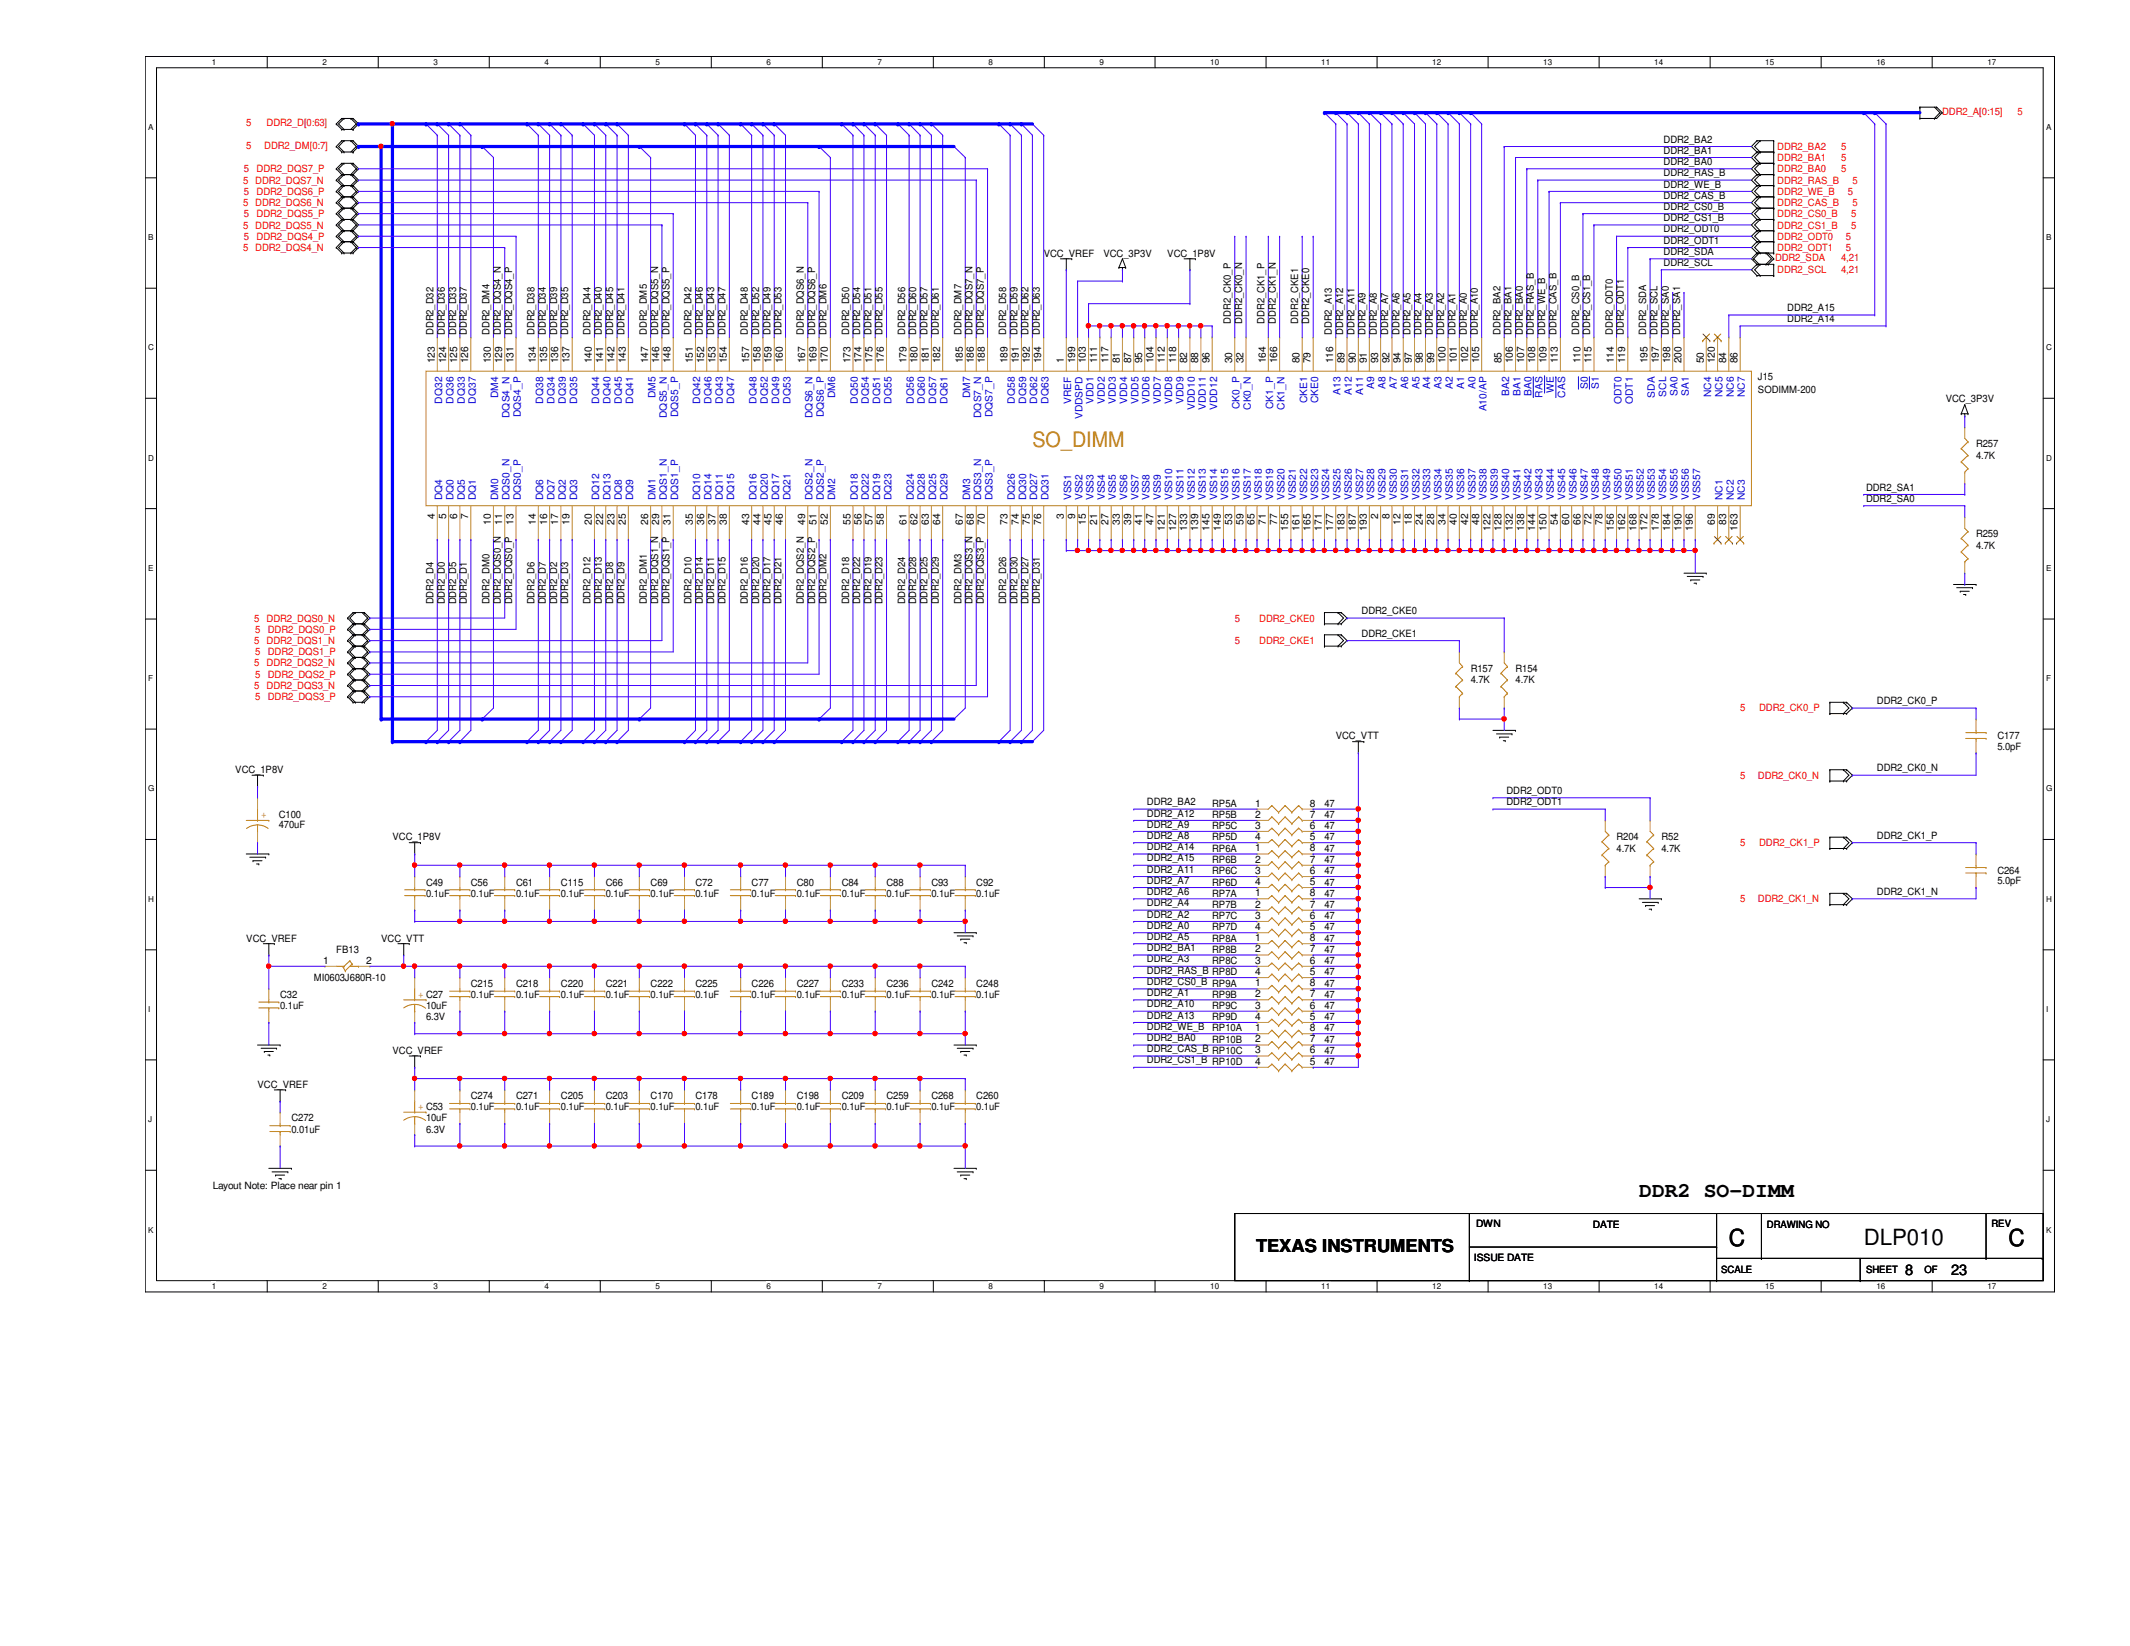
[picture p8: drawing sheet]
<svg xmlns="http://www.w3.org/2000/svg" width="279mm" height="216mm" viewBox="0 0 279 216" stroke-linecap="round" stroke-linejoin="round" font-family="sans-serif">
<defs><g id="words">
<g font-size="3.1">
<text x="226.8" y="163.4">C</text>
<text x="263.5" y="163.4">C</text>
</g>
<text font-size="2.9" x="244.5" y="163.2">DLP010</text>
<text font-size="2.8" fill="#cc8006" x="135.4" y="58.6">SO_DIMM</text>
<text font-size="2.8" x="215" y="157.1">DDR2 SO-DIMM</text>
<text font-size="2.3" x="164.8" y="164.3">TEXAS INSTRUMENTS</text>
<g font-size="1.9">
<text x="249.9" y="167.2">8</text>
<text x="255.9" y="167.2">23</text>
</g>
<g font-size="1.3" fill="#f00">
<text x="32.3" y="16.6">5</text>
<text x="35" y="16.6">DDR2_D[0:63]</text>
<text x="254.8" y="15.1">DDR2_A[0:15]</text>
<text x="264.6" y="15.1">5</text>
<text x="32" y="22.6">5</text>
<text x="32.3" y="19.5">5</text>
<text x="33.7" y="22.6">DDR2_DQS7_P</text>
<text x="34.7" y="19.5">DDR2_DM[0:7]</text>
<text x="233.1" y="22.6">DDR2_BA0</text>
<text x="233.1" y="21.1">DDR2_BA1</text>
<text x="233.1" y="19.6">DDR2_BA2</text>
<text x="241.5" y="22.6">5</text>
<text x="241.5" y="21.1">5</text>
<text x="241.5" y="19.6">5</text>
<text x="31.9" y="27">5 DDR2_DQS6_N</text>
<text x="31.9" y="30">5 DDR2_DQS5_N</text>
<text x="31.9" y="24.1">5 DDR2_DQS7_N</text>
<text x="32" y="25.5">5</text>
<text x="32" y="28.5">5</text>
<text x="33.7" y="25.5">DDR2_DQS6_P</text>
<text x="33.7" y="28.5">DDR2_DQS5_P</text>
<text x="233.1" y="25.5">DDR2_WE_B</text>
<text x="233.1" y="24.1">DDR2_RAS_B</text>
<text x="233.1" y="27">DDR2_CAS_B</text>
<text x="233.1" y="30">DDR2_CS1_B</text>
<text x="233.1" y="28.5">DDR2_CS0_B</text>
<text x="242.4" y="25.5">5</text>
<text x="242.8" y="30">5</text>
<text x="242.8" y="28.5">5</text>
<text x="243" y="24.1">5</text>
<text x="243" y="27">5</text>
<text x="31.9" y="32.9">5 DDR2_DQS4_N</text>
<text x="32" y="31.5">5</text>
<text x="33.7" y="31.5">DDR2_DQS4_P</text>
<text x="232.8" y="34.2">DDR2_SDA</text>
<text x="233.1" y="31.5">DDR2_ODT0</text>
<text x="233.1" y="32.9">DDR2_ODT1</text>
<text x="233.1" y="35.9">DDR2_SCL</text>
<text x="241.5" y="34.2">4,21</text>
<text x="241.5" y="35.9">4,21</text>
<text x="242.1" y="31.5">5</text>
<text x="242.1" y="32.9">5</text>
<text x="33.4" y="81.5">5 DDR2_DQS0_N</text>
<text x="33.5" y="83">5</text>
<text x="35.1" y="83">DDR2_DQS0_P</text>
<text x="162" y="81.5">5</text>
<text x="165.2" y="81.5">DDR2_CKE0</text>
<text x="33.4" y="84.5">5 DDR2_DQS1_N</text>
<text x="33.4" y="87.4">5 DDR2_DQS2_N</text>
<text x="33.5" y="85.9">5</text>
<text x="33.5" y="88.9">5</text>
<text x="35.1" y="85.9">DDR2_DQS1_P</text>
<text x="35.1" y="88.9">DDR2_DQS2_P</text>
<text x="162" y="84.5">5</text>
<text x="165.2" y="84.5">DDR2_CKE1</text>
<text x="33.4" y="90.4">5 DDR2_DQS3_N</text>
<text x="33.5" y="91.8">5</text>
<text x="35.1" y="91.8">DDR2_DQS3_P</text>
<text x="228.3" y="93.3">5</text>
<text x="230.8" y="93.3">DDR2_CK0_P</text>
<text x="228.3" y="102.1">5</text>
<text x="230.6" y="102.1">DDR2_CK0_N</text>
<text x="228.3" y="111">5</text>
<text x="230.8" y="111">DDR2_CK1_P</text>
<text x="228.3" y="118.4">5</text>
<text x="230.6" y="118.4">DDR2_CK1_N</text>
</g>
<g font-size="1.3">
<text x="218.2" y="23.1">DDR2_RAS_B</text>
<text x="218.2" y="20.2">DDR2_BA1</text>
<text x="218.2" y="18.7">DDR2_BA2</text>
<text x="218.2" y="21.6">DDR2_BA0</text>
<text x="218.2" y="24.6">DDR2_WE_B</text>
<text x="218.2" y="26.1">DDR2_CAS_B</text>
<text x="218.2" y="27.5">DDR2_CS0_B</text>
<text x="218.2" y="29">DDR2_CS1_B</text>
<text x="136.9" y="33.7">VCC_VREF</text>
<text x="144.7" y="33.7">VCC_3P3V</text>
<text x="153.1" y="33.7">VCC_1P8V</text>
<text x="218.2" y="30.5">DDR2_ODT0</text>
<text x="218.2" y="32">DDR2_ODT1</text>
<text x="218.2" y="34.9">DDR2_SCL</text>
<text x="218.2" y="33.4">DDR2_SDA</text>
<text x="234.4" y="40.8">DDR2_A15</text>
<text x="56.9" y="43.9" transform="rotate(-90 56.9 43.9)">DDR2_D32</text>
<text x="57" y="47.7" transform="rotate(-90 57 47.7)">123</text>
<text x="58.3" y="43.9" transform="rotate(-90 58.3 43.9)">DDR2_D36</text>
<text x="58.5" y="47.7" transform="rotate(-90 58.5 47.7)">124</text>
<text x="59.8" y="43.9" transform="rotate(-90 59.8 43.9)">DDR2_D33</text>
<text x="60" y="47.7" transform="rotate(-90 60 47.7)">125</text>
<text x="61.3" y="43.9" transform="rotate(-90 61.3 43.9)">DDR2_D37</text>
<text x="61.4" y="47.7" transform="rotate(-90 61.4 47.7)">126</text>
<text x="64.2" y="43.9" transform="rotate(-90 64.2 43.9)">DDR2_DM4</text>
<text x="64.4" y="47.7" transform="rotate(-90 64.4 47.7)">130</text>
<text x="65.7" y="43.9" transform="rotate(-90 65.7 43.9)">DDR2_DQS4_N</text>
<text x="65.9" y="47.7" transform="rotate(-90 65.9 47.7)">129</text>
<text x="67.2" y="43.9" transform="rotate(-90 67.2 43.9)">DDR2_DQS4_P</text>
<text x="67.4" y="47.7" transform="rotate(-90 67.4 47.7)">131</text>
<text x="70.1" y="43.9" transform="rotate(-90 70.1 43.9)">DDR2_D38</text>
<text x="70.3" y="47.7" transform="rotate(-90 70.3 47.7)">134</text>
<text x="71.6" y="43.9" transform="rotate(-90 71.6 43.9)">DDR2_D34</text>
<text x="71.8" y="47.7" transform="rotate(-90 71.8 47.7)">135</text>
<text x="73.1" y="43.9" transform="rotate(-90 73.1 43.9)">DDR2_D39</text>
<text x="73.2" y="47.7" transform="rotate(-90 73.2 47.7)">136</text>
<text x="74.5" y="43.9" transform="rotate(-90 74.5 43.9)">DDR2_D35</text>
<text x="74.7" y="47.7" transform="rotate(-90 74.7 47.7)">137</text>
<text x="77.5" y="43.9" transform="rotate(-90 77.5 43.9)">DDR2_D44</text>
<text x="77.6" y="47.7" transform="rotate(-90 77.6 47.7)">140</text>
<text x="79" y="43.9" transform="rotate(-90 79 43.9)">DDR2_D40</text>
<text x="79.1" y="47.7" transform="rotate(-90 79.1 47.7)">141</text>
<text x="80.4" y="43.9" transform="rotate(-90 80.4 43.9)">DDR2_D45</text>
<text x="80.6" y="47.7" transform="rotate(-90 80.6 47.7)">142</text>
<text x="81.9" y="43.9" transform="rotate(-90 81.9 43.9)">DDR2_D41</text>
<text x="82.1" y="47.7" transform="rotate(-90 82.1 47.7)">143</text>
<text x="84.8" y="43.9" transform="rotate(-90 84.8 43.9)">DDR2_DM5</text>
<text x="85" y="47.7" transform="rotate(-90 85 47.7)">147</text>
<text x="86.3" y="43.9" transform="rotate(-90 86.3 43.9)">DDR2_DQS5_N</text>
<text x="86.5" y="47.7" transform="rotate(-90 86.5 47.7)">146</text>
<text x="87.8" y="43.9" transform="rotate(-90 87.8 43.9)">DDR2_DQS5_P</text>
<text x="88" y="47.7" transform="rotate(-90 88 47.7)">148</text>
<text x="90.7" y="43.9" transform="rotate(-90 90.7 43.9)">DDR2_D42</text>
<text x="90.9" y="47.7" transform="rotate(-90 90.9 47.7)">151</text>
<text x="92.2" y="43.9" transform="rotate(-90 92.2 43.9)">DDR2_D46</text>
<text x="92.4" y="47.7" transform="rotate(-90 92.4 47.7)">152</text>
<text x="93.7" y="43.9" transform="rotate(-90 93.7 43.9)">DDR2_D43</text>
<text x="93.9" y="47.7" transform="rotate(-90 93.9 47.7)">153</text>
<text x="95.2" y="43.9" transform="rotate(-90 95.2 43.9)">DDR2_D47</text>
<text x="95.3" y="47.7" transform="rotate(-90 95.3 47.7)">154</text>
<text x="98.1" y="43.9" transform="rotate(-90 98.1 43.9)">DDR2_D48</text>
<text x="98.3" y="47.7" transform="rotate(-90 98.3 47.7)">157</text>
<text x="99.6" y="43.9" transform="rotate(-90 99.6 43.9)">DDR2_D52</text>
<text x="99.7" y="47.7" transform="rotate(-90 99.7 47.7)">158</text>
<text x="101" y="43.9" transform="rotate(-90 101 43.9)">DDR2_D49</text>
<text x="101.2" y="47.7" transform="rotate(-90 101.2 47.7)">159</text>
<text x="102.5" y="43.9" transform="rotate(-90 102.5 43.9)">DDR2_D53</text>
<text x="102.7" y="47.7" transform="rotate(-90 102.7 47.7)">160</text>
<text x="105.5" y="43.9" transform="rotate(-90 105.5 43.9)">DDR2_DQS6_N</text>
<text x="105.6" y="47.7" transform="rotate(-90 105.6 47.7)">167</text>
<text x="106.9" y="43.9" transform="rotate(-90 106.9 43.9)">DDR2_DQS6_P</text>
<text x="107.1" y="47.7" transform="rotate(-90 107.1 47.7)">169</text>
<text x="108.4" y="43.9" transform="rotate(-90 108.4 43.9)">DDR2_DM6</text>
<text x="108.6" y="47.7" transform="rotate(-90 108.6 47.7)">170</text>
<text x="111.4" y="43.9" transform="rotate(-90 111.4 43.9)">DDR2_D50</text>
<text x="111.5" y="47.7" transform="rotate(-90 111.5 47.7)">173</text>
<text x="112.8" y="43.9" transform="rotate(-90 112.8 43.9)">DDR2_D54</text>
<text x="113" y="47.7" transform="rotate(-90 113 47.7)">174</text>
<text x="114.3" y="43.9" transform="rotate(-90 114.3 43.9)">DDR2_D51</text>
<text x="114.5" y="47.7" transform="rotate(-90 114.5 47.7)">175</text>
<text x="115.8" y="43.9" transform="rotate(-90 115.8 43.9)">DDR2_D55</text>
<text x="116" y="47.7" transform="rotate(-90 116 47.7)">176</text>
<text x="118.7" y="43.9" transform="rotate(-90 118.7 43.9)">DDR2_D56</text>
<text x="118.9" y="47.7" transform="rotate(-90 118.9 47.7)">179</text>
<text x="120.2" y="43.9" transform="rotate(-90 120.2 43.9)">DDR2_D60</text>
<text x="120.4" y="47.7" transform="rotate(-90 120.4 47.7)">180</text>
<text x="121.7" y="43.9" transform="rotate(-90 121.7 43.9)">DDR2_D57</text>
<text x="121.8" y="47.7" transform="rotate(-90 121.8 47.7)">181</text>
<text x="123.1" y="43.9" transform="rotate(-90 123.1 43.9)">DDR2_D61</text>
<text x="123.3" y="47.7" transform="rotate(-90 123.3 47.7)">182</text>
<text x="126.1" y="43.9" transform="rotate(-90 126.1 43.9)">DDR2_DM7</text>
<text x="126.3" y="47.7" transform="rotate(-90 126.3 47.7)">185</text>
<text x="127.6" y="43.9" transform="rotate(-90 127.6 43.9)">DDR2_DQS7_N</text>
<text x="127.7" y="47.7" transform="rotate(-90 127.7 47.7)">186</text>
<text x="129" y="43.9" transform="rotate(-90 129 43.9)">DDR2_DQS7_P</text>
<text x="129.2" y="47.7" transform="rotate(-90 129.2 47.7)">188</text>
<text x="132" y="43.9" transform="rotate(-90 132 43.9)">DDR2_D58</text>
<text x="132.2" y="47.7" transform="rotate(-90 132.2 47.7)">189</text>
<text x="133.5" y="43.9" transform="rotate(-90 133.5 43.9)">DDR2_D59</text>
<text x="133.6" y="47.7" transform="rotate(-90 133.6 47.7)">191</text>
<text x="134.9" y="43.9" transform="rotate(-90 134.9 43.9)">DDR2_D62</text>
<text x="135.1" y="47.7" transform="rotate(-90 135.1 47.7)">192</text>
<text x="136.4" y="43.9" transform="rotate(-90 136.4 43.9)">DDR2_D63</text>
<text x="136.6" y="47.7" transform="rotate(-90 136.6 47.7)">194</text>
<text x="139.5" y="47.7" transform="rotate(-90 139.5 47.7)">1</text>
<text x="141" y="47.7" transform="rotate(-90 141 47.7)">199</text>
<text x="142.5" y="47.7" transform="rotate(-90 142.5 47.7)">103</text>
<text x="143.9" y="47.7" transform="rotate(-90 143.9 47.7)">111</text>
<text x="145.4" y="47.7" transform="rotate(-90 145.4 47.7)">117</text>
<text x="146.9" y="47.7" transform="rotate(-90 146.9 47.7)">81</text>
<text x="148.4" y="47.7" transform="rotate(-90 148.4 47.7)">87</text>
<text x="149.8" y="47.7" transform="rotate(-90 149.8 47.7)">95</text>
<text x="151.3" y="47.7" transform="rotate(-90 151.3 47.7)">104</text>
<text x="152.8" y="47.7" transform="rotate(-90 152.8 47.7)">112</text>
<text x="154.3" y="47.7" transform="rotate(-90 154.3 47.7)">118</text>
<text x="155.7" y="47.7" transform="rotate(-90 155.7 47.7)">82</text>
<text x="157.2" y="47.7" transform="rotate(-90 157.2 47.7)">88</text>
<text x="158.7" y="47.7" transform="rotate(-90 158.7 47.7)">96</text>
<text x="161.5" y="42.5" transform="rotate(-90 161.5 42.5)">DDR2_CK0_P</text>
<text x="161.6" y="47.7" transform="rotate(-90 161.6 47.7)">30</text>
<text x="162.9" y="42.5" transform="rotate(-90 162.9 42.5)">DDR2_CK0_N</text>
<text x="163.1" y="47.7" transform="rotate(-90 163.1 47.7)">32</text>
<text x="165.9" y="42.5" transform="rotate(-90 165.9 42.5)">DDR2_CK1_P</text>
<text x="166" y="47.7" transform="rotate(-90 166 47.7)">164</text>
<text x="167.3" y="42.5" transform="rotate(-90 167.3 42.5)">DDR2_CK1_N</text>
<text x="167.5" y="47.7" transform="rotate(-90 167.5 47.7)">166</text>
<text x="170.3" y="42.5" transform="rotate(-90 170.3 42.5)">DDR2_CKE1</text>
<text x="170.5" y="47.7" transform="rotate(-90 170.5 47.7)">80</text>
<text x="171.7" y="42.5" transform="rotate(-90 171.7 42.5)">DDR2_CKE0</text>
<text x="171.9" y="47.7" transform="rotate(-90 171.9 47.7)">79</text>
<text x="174.7" y="43.9" transform="rotate(-90 174.7 43.9)">DDR2_A13</text>
<text x="174.9" y="47.7" transform="rotate(-90 174.9 47.7)">116</text>
<text x="176.2" y="43.9" transform="rotate(-90 176.2 43.9)">DDR2_A12</text>
<text x="176.4" y="47.7" transform="rotate(-90 176.4 47.7)">89</text>
<text x="177.7" y="43.9" transform="rotate(-90 177.7 43.9)">DDR2_A11</text>
<text x="177.8" y="47.7" transform="rotate(-90 177.8 47.7)">90</text>
<text x="179.1" y="43.9" transform="rotate(-90 179.1 43.9)">DDR2_A9</text>
<text x="179.3" y="47.7" transform="rotate(-90 179.3 47.7)">91</text>
<text x="180.6" y="43.9" transform="rotate(-90 180.6 43.9)">DDR2_A8</text>
<text x="180.8" y="47.7" transform="rotate(-90 180.8 47.7)">93</text>
<text x="182.1" y="43.9" transform="rotate(-90 182.1 43.9)">DDR2_A7</text>
<text x="182.2" y="47.7" transform="rotate(-90 182.2 47.7)">92</text>
<text x="183.6" y="43.9" transform="rotate(-90 183.6 43.9)">DDR2_A6</text>
<text x="183.7" y="47.7" transform="rotate(-90 183.7 47.7)">94</text>
<text x="185" y="43.9" transform="rotate(-90 185 43.9)">DDR2_A5</text>
<text x="185.2" y="47.7" transform="rotate(-90 185.2 47.7)">97</text>
<text x="186.5" y="43.9" transform="rotate(-90 186.5 43.9)">DDR2_A4</text>
<text x="186.6" y="47.7" transform="rotate(-90 186.6 47.7)">98</text>
<text x="188" y="43.9" transform="rotate(-90 188 43.9)">DDR2_A3</text>
<text x="188.1" y="47.7" transform="rotate(-90 188.1 47.7)">99</text>
<text x="189.4" y="43.9" transform="rotate(-90 189.4 43.9)">DDR2_A2</text>
<text x="189.6" y="47.7" transform="rotate(-90 189.6 47.7)">100</text>
<text x="190.9" y="43.9" transform="rotate(-90 190.9 43.9)">DDR2_A1</text>
<text x="191.1" y="47.7" transform="rotate(-90 191.1 47.7)">101</text>
<text x="192.4" y="43.9" transform="rotate(-90 192.4 43.9)">DDR2_A0</text>
<text x="192.6" y="47.7" transform="rotate(-90 192.6 47.7)">102</text>
<text x="193.8" y="43.9" transform="rotate(-90 193.8 43.9)">DDR2_A10</text>
<text x="194" y="47.7" transform="rotate(-90 194 47.7)">105</text>
<text x="196.8" y="43.9" transform="rotate(-90 196.8 43.9)">DDR2_BA2</text>
<text x="197" y="47.7" transform="rotate(-90 197 47.7)">85</text>
<text x="198.3" y="43.9" transform="rotate(-90 198.3 43.9)">DDR2_BA1</text>
<text x="198.5" y="47.7" transform="rotate(-90 198.5 47.7)">106</text>
<text x="199.8" y="43.9" transform="rotate(-90 199.8 43.9)">DDR2_BA0</text>
<text x="199.9" y="47.7" transform="rotate(-90 199.9 47.7)">107</text>
<text x="201.2" y="43.9" transform="rotate(-90 201.2 43.9)">DDR2_RAS_B</text>
<text x="201.4" y="47.7" transform="rotate(-90 201.4 47.7)">108</text>
<text x="202.7" y="43.9" transform="rotate(-90 202.7 43.9)">DDR2_WE_B</text>
<text x="202.9" y="47.7" transform="rotate(-90 202.9 47.7)">109</text>
<text x="204.2" y="43.9" transform="rotate(-90 204.2 43.9)">DDR2_CAS_B</text>
<text x="204.3" y="47.7" transform="rotate(-90 204.3 47.7)">113</text>
<text x="207.1" y="43.9" transform="rotate(-90 207.1 43.9)">DDR2_CS0_B</text>
<text x="207.3" y="47.7" transform="rotate(-90 207.3 47.7)">110</text>
<text x="208.6" y="43.9" transform="rotate(-90 208.6 43.9)">DDR2_CS1_B</text>
<text x="208.7" y="47.7" transform="rotate(-90 208.7 47.7)">115</text>
<text x="211.5" y="43.9" transform="rotate(-90 211.5 43.9)">DDR2_ODT0</text>
<text x="211.7" y="47.7" transform="rotate(-90 211.7 47.7)">114</text>
<text x="213" y="43.9" transform="rotate(-90 213 43.9)">DDR2_ODT1</text>
<text x="213.2" y="47.7" transform="rotate(-90 213.2 47.7)">119</text>
<text x="215.9" y="43.9" transform="rotate(-90 215.9 43.9)">DDR2_SDA</text>
<text x="216.1" y="47.7" transform="rotate(-90 216.1 47.7)">195</text>
<text x="217.4" y="43.9" transform="rotate(-90 217.4 43.9)">DDR2_SCL</text>
<text x="217.6" y="47.7" transform="rotate(-90 217.6 47.7)">197</text>
<text x="218.9" y="43.9" transform="rotate(-90 218.9 43.9)">DDR2_SA0</text>
<text x="219.1" y="47.7" transform="rotate(-90 219.1 47.7)">198</text>
<text x="220.4" y="43.9" transform="rotate(-90 220.4 43.9)">DDR2_SA1</text>
<text x="220.6" y="47.7" transform="rotate(-90 220.6 47.7)">200</text>
<text x="223.5" y="47.7" transform="rotate(-90 223.5 47.7)">50</text>
<text x="225" y="47.7" transform="rotate(-90 225 47.7)">120</text>
<text x="226.4" y="47.7" transform="rotate(-90 226.4 47.7)">84</text>
<text x="227.9" y="47.7" transform="rotate(-90 227.9 47.7)">86</text>
<text x="234.4" y="42.2">DDR2_A14</text>
<text x="230.6" y="49.9">J15</text>
<text x="230.6" y="51.6">SODIMM-200</text>
<text x="255.2" y="52.8">VCC_3P3V</text>
<text x="259.2" y="58.7">R257</text>
<text x="244.8" y="65.8">DDR2_SA0</text>
<text x="244.8" y="64.3">DDR2_SA1</text>
<text x="259.2" y="60.2">4.7K</text>
<text x="57" y="68.1" transform="rotate(-90 57 68.1)">4</text>
<text x="58.5" y="68.1" transform="rotate(-90 58.5 68.1)">5</text>
<text x="60" y="68.1" transform="rotate(-90 60 68.1)">6</text>
<text x="61.4" y="68.1" transform="rotate(-90 61.4 68.1)">7</text>
<text x="64.4" y="68.9" transform="rotate(-90 64.4 68.9)">10</text>
<text x="65.9" y="68.9" transform="rotate(-90 65.9 68.9)">11</text>
<text x="67.4" y="68.9" transform="rotate(-90 67.4 68.9)">13</text>
<text x="70.3" y="68.9" transform="rotate(-90 70.3 68.9)">14</text>
<text x="71.8" y="68.9" transform="rotate(-90 71.8 68.9)">16</text>
<text x="73.2" y="68.9" transform="rotate(-90 73.2 68.9)">17</text>
<text x="74.7" y="68.9" transform="rotate(-90 74.7 68.9)">19</text>
<text x="77.6" y="68.9" transform="rotate(-90 77.6 68.9)">20</text>
<text x="79.1" y="68.9" transform="rotate(-90 79.1 68.9)">22</text>
<text x="80.6" y="68.9" transform="rotate(-90 80.6 68.9)">23</text>
<text x="82.1" y="68.9" transform="rotate(-90 82.1 68.9)">25</text>
<text x="85" y="68.9" transform="rotate(-90 85 68.9)">26</text>
<text x="86.5" y="68.9" transform="rotate(-90 86.5 68.9)">29</text>
<text x="88" y="68.9" transform="rotate(-90 88 68.9)">31</text>
<text x="90.9" y="68.9" transform="rotate(-90 90.9 68.9)">35</text>
<text x="92.4" y="68.9" transform="rotate(-90 92.4 68.9)">36</text>
<text x="93.9" y="68.9" transform="rotate(-90 93.9 68.9)">37</text>
<text x="95.3" y="68.9" transform="rotate(-90 95.3 68.9)">38</text>
<text x="98.3" y="68.9" transform="rotate(-90 98.3 68.9)">43</text>
<text x="99.7" y="68.9" transform="rotate(-90 99.7 68.9)">44</text>
<text x="101.2" y="68.9" transform="rotate(-90 101.2 68.9)">45</text>
<text x="102.7" y="68.9" transform="rotate(-90 102.7 68.9)">46</text>
<text x="105.6" y="68.9" transform="rotate(-90 105.6 68.9)">49</text>
<text x="107.1" y="68.9" transform="rotate(-90 107.1 68.9)">51</text>
<text x="108.6" y="68.9" transform="rotate(-90 108.6 68.9)">52</text>
<text x="111.5" y="68.9" transform="rotate(-90 111.5 68.9)">55</text>
<text x="113" y="68.9" transform="rotate(-90 113 68.9)">56</text>
<text x="114.5" y="68.9" transform="rotate(-90 114.5 68.9)">57</text>
<text x="116" y="68.9" transform="rotate(-90 116 68.9)">58</text>
<text x="118.9" y="68.9" transform="rotate(-90 118.9 68.9)">61</text>
<text x="120.4" y="68.9" transform="rotate(-90 120.4 68.9)">62</text>
<text x="121.8" y="68.9" transform="rotate(-90 121.8 68.9)">63</text>
<text x="123.3" y="68.9" transform="rotate(-90 123.3 68.9)">64</text>
<text x="126.3" y="68.9" transform="rotate(-90 126.3 68.9)">67</text>
<text x="127.7" y="68.9" transform="rotate(-90 127.7 68.9)">68</text>
<text x="129.2" y="68.9" transform="rotate(-90 129.2 68.9)">70</text>
<text x="132.2" y="68.9" transform="rotate(-90 132.2 68.9)">73</text>
<text x="133.6" y="68.9" transform="rotate(-90 133.6 68.9)">74</text>
<text x="135.1" y="68.9" transform="rotate(-90 135.1 68.9)">75</text>
<text x="136.6" y="68.9" transform="rotate(-90 136.6 68.9)">76</text>
<text x="139.5" y="68.1" transform="rotate(-90 139.5 68.1)">3</text>
<text x="141" y="68.1" transform="rotate(-90 141 68.1)">9</text>
<text x="142.5" y="68.9" transform="rotate(-90 142.5 68.9)">15</text>
<text x="143.9" y="68.9" transform="rotate(-90 143.9 68.9)">21</text>
<text x="145.4" y="68.9" transform="rotate(-90 145.4 68.9)">27</text>
<text x="146.9" y="68.9" transform="rotate(-90 146.9 68.9)">33</text>
<text x="148.4" y="68.9" transform="rotate(-90 148.4 68.9)">39</text>
<text x="149.8" y="68.9" transform="rotate(-90 149.8 68.9)">41</text>
<text x="151.3" y="68.9" transform="rotate(-90 151.3 68.9)">47</text>
<text x="152.8" y="69.6" transform="rotate(-90 152.8 69.6)">121</text>
<text x="154.3" y="69.6" transform="rotate(-90 154.3 69.6)">127</text>
<text x="155.7" y="69.6" transform="rotate(-90 155.7 69.6)">133</text>
<text x="157.2" y="69.6" transform="rotate(-90 157.2 69.6)">139</text>
<text x="158.7" y="69.6" transform="rotate(-90 158.7 69.6)">145</text>
<text x="160.1" y="69.6" transform="rotate(-90 160.1 69.6)">149</text>
<text x="161.6" y="68.9" transform="rotate(-90 161.6 68.9)">53</text>
<text x="163.1" y="68.9" transform="rotate(-90 163.1 68.9)">59</text>
<text x="164.5" y="68.9" transform="rotate(-90 164.5 68.9)">65</text>
<text x="166" y="68.9" transform="rotate(-90 166 68.9)">71</text>
<text x="167.5" y="68.9" transform="rotate(-90 167.5 68.9)">77</text>
<text x="169" y="69.6" transform="rotate(-90 169 69.6)">155</text>
<text x="170.5" y="69.6" transform="rotate(-90 170.5 69.6)">161</text>
<text x="171.9" y="69.6" transform="rotate(-90 171.9 69.6)">165</text>
<text x="173.4" y="69.6" transform="rotate(-90 173.4 69.6)">171</text>
<text x="174.9" y="69.6" transform="rotate(-90 174.9 69.6)">177</text>
<text x="176.4" y="69.6" transform="rotate(-90 176.4 69.6)">183</text>
<text x="177.8" y="69.6" transform="rotate(-90 177.8 69.6)">187</text>
<text x="179.3" y="69.6" transform="rotate(-90 179.3 69.6)">193</text>
<text x="180.8" y="68.1" transform="rotate(-90 180.8 68.1)">2</text>
<text x="182.2" y="68.1" transform="rotate(-90 182.2 68.1)">8</text>
<text x="183.7" y="68.9" transform="rotate(-90 183.7 68.9)">12</text>
<text x="185.2" y="68.9" transform="rotate(-90 185.2 68.9)">18</text>
<text x="186.6" y="68.9" transform="rotate(-90 186.6 68.9)">24</text>
<text x="188.1" y="68.9" transform="rotate(-90 188.1 68.9)">28</text>
<text x="189.6" y="68.9" transform="rotate(-90 189.6 68.9)">34</text>
<text x="191.1" y="68.9" transform="rotate(-90 191.1 68.9)">40</text>
<text x="192.6" y="68.9" transform="rotate(-90 192.6 68.9)">42</text>
<text x="194" y="68.9" transform="rotate(-90 194 68.9)">48</text>
<text x="195.5" y="69.6" transform="rotate(-90 195.5 69.6)">122</text>
<text x="197" y="69.6" transform="rotate(-90 197 69.6)">128</text>
<text x="198.5" y="69.6" transform="rotate(-90 198.5 69.6)">132</text>
<text x="199.9" y="69.6" transform="rotate(-90 199.9 69.6)">138</text>
<text x="201.4" y="69.6" transform="rotate(-90 201.4 69.6)">144</text>
<text x="202.9" y="69.6" transform="rotate(-90 202.9 69.6)">150</text>
<text x="204.3" y="68.9" transform="rotate(-90 204.3 68.9)">54</text>
<text x="205.8" y="68.9" transform="rotate(-90 205.8 68.9)">60</text>
<text x="207.3" y="68.9" transform="rotate(-90 207.3 68.9)">66</text>
<text x="208.7" y="68.9" transform="rotate(-90 208.7 68.9)">72</text>
<text x="210.2" y="68.9" transform="rotate(-90 210.2 68.9)">78</text>
<text x="211.7" y="69.6" transform="rotate(-90 211.7 69.6)">156</text>
<text x="213.2" y="69.6" transform="rotate(-90 213.2 69.6)">162</text>
<text x="214.7" y="69.6" transform="rotate(-90 214.7 69.6)">168</text>
<text x="216.1" y="69.6" transform="rotate(-90 216.1 69.6)">172</text>
<text x="217.6" y="69.6" transform="rotate(-90 217.6 69.6)">178</text>
<text x="219.1" y="69.6" transform="rotate(-90 219.1 69.6)">184</text>
<text x="220.6" y="69.6" transform="rotate(-90 220.6 69.6)">190</text>
<text x="222" y="69.6" transform="rotate(-90 222 69.6)">196</text>
<text x="225" y="68.9" transform="rotate(-90 225 68.9)">69</text>
<text x="226.4" y="68.9" transform="rotate(-90 226.4 68.9)">83</text>
<text x="227.9" y="69.6" transform="rotate(-90 227.9 69.6)">163</text>
<text x="259.2" y="70.5">R259</text>
<text x="259.2" y="72">4.7K</text>
<text x="56.9" y="79.3" transform="rotate(-90 56.9 79.3)">DDR2_D4</text>
<text x="58.3" y="79.3" transform="rotate(-90 58.3 79.3)">DDR2_D0</text>
<text x="59.8" y="79.3" transform="rotate(-90 59.8 79.3)">DDR2_D5</text>
<text x="61.3" y="79.3" transform="rotate(-90 61.3 79.3)">DDR2_D1</text>
<text x="64.2" y="79.3" transform="rotate(-90 64.2 79.3)">DDR2_DM0</text>
<text x="65.7" y="79.3" transform="rotate(-90 65.7 79.3)">DDR2_DQS0_N</text>
<text x="67.2" y="79.3" transform="rotate(-90 67.2 79.3)">DDR2_DQS0_P</text>
<text x="70.1" y="79.3" transform="rotate(-90 70.1 79.3)">DDR2_D6</text>
<text x="71.6" y="79.3" transform="rotate(-90 71.6 79.3)">DDR2_D7</text>
<text x="73.1" y="79.3" transform="rotate(-90 73.1 79.3)">DDR2_D2</text>
<text x="74.5" y="79.3" transform="rotate(-90 74.5 79.3)">DDR2_D3</text>
<text x="77.5" y="79.3" transform="rotate(-90 77.5 79.3)">DDR2_D12</text>
<text x="79" y="79.3" transform="rotate(-90 79 79.3)">DDR2_D13</text>
<text x="80.4" y="79.3" transform="rotate(-90 80.4 79.3)">DDR2_D8</text>
<text x="81.9" y="79.3" transform="rotate(-90 81.9 79.3)">DDR2_D9</text>
<text x="84.8" y="79.3" transform="rotate(-90 84.8 79.3)">DDR2_DM1</text>
<text x="86.3" y="79.3" transform="rotate(-90 86.3 79.3)">DDR2_DQS1_N</text>
<text x="87.8" y="79.3" transform="rotate(-90 87.8 79.3)">DDR2_DQS1_P</text>
<text x="90.7" y="79.3" transform="rotate(-90 90.7 79.3)">DDR2_D10</text>
<text x="92.2" y="79.3" transform="rotate(-90 92.2 79.3)">DDR2_D14</text>
<text x="93.7" y="79.3" transform="rotate(-90 93.7 79.3)">DDR2_D11</text>
<text x="95.2" y="79.3" transform="rotate(-90 95.2 79.3)">DDR2_D15</text>
<text x="98.1" y="79.3" transform="rotate(-90 98.1 79.3)">DDR2_D16</text>
<text x="99.6" y="79.3" transform="rotate(-90 99.6 79.3)">DDR2_D20</text>
<text x="101" y="79.3" transform="rotate(-90 101 79.3)">DDR2_D17</text>
<text x="102.5" y="79.3" transform="rotate(-90 102.5 79.3)">DDR2_D21</text>
<text x="105.5" y="79.3" transform="rotate(-90 105.5 79.3)">DDR2_DQS2_N</text>
<text x="106.9" y="79.3" transform="rotate(-90 106.9 79.3)">DDR2_DQS2_P</text>
<text x="108.4" y="79.3" transform="rotate(-90 108.4 79.3)">DDR2_DM2</text>
<text x="111.4" y="79.3" transform="rotate(-90 111.4 79.3)">DDR2_D18</text>
<text x="112.8" y="79.3" transform="rotate(-90 112.8 79.3)">DDR2_D22</text>
<text x="114.3" y="79.3" transform="rotate(-90 114.3 79.3)">DDR2_D19</text>
<text x="115.8" y="79.3" transform="rotate(-90 115.8 79.3)">DDR2_D23</text>
<text x="118.7" y="79.3" transform="rotate(-90 118.7 79.3)">DDR2_D24</text>
<text x="120.2" y="79.3" transform="rotate(-90 120.2 79.3)">DDR2_D28</text>
<text x="121.7" y="79.3" transform="rotate(-90 121.7 79.3)">DDR2_D25</text>
<text x="123.1" y="79.3" transform="rotate(-90 123.1 79.3)">DDR2_D29</text>
<text x="126.1" y="79.3" transform="rotate(-90 126.1 79.3)">DDR2_DM3</text>
<text x="127.6" y="79.3" transform="rotate(-90 127.6 79.3)">DDR2_DQS3_N</text>
<text x="129" y="79.3" transform="rotate(-90 129 79.3)">DDR2_DQS3_P</text>
<text x="132" y="79.3" transform="rotate(-90 132 79.3)">DDR2_D26</text>
<text x="133.5" y="79.3" transform="rotate(-90 133.5 79.3)">DDR2_D30</text>
<text x="134.9" y="79.3" transform="rotate(-90 134.9 79.3)">DDR2_D27</text>
<text x="136.4" y="79.3" transform="rotate(-90 136.4 79.3)">DDR2_D31</text>
<text x="178.6" y="80.6">DDR2_CKE0</text>
<text x="178.6" y="83.5">DDR2_CKE1</text>
<text x="192.9" y="88.1">R157</text>
<text x="192.9" y="89.6">4.7K</text>
<text x="198.8" y="88.1">R154</text>
<text x="198.8" y="89.6">4.7K</text>
<text x="246.2" y="92.4">DDR2_CK0_P</text>
<text x="30.9" y="101.4">VCC_1P8V</text>
<text x="175.2" y="97">VCC_VTT</text>
<text x="246.2" y="101.2">DDR2_CK0_N</text>
<text x="262" y="97">C177</text>
<text x="262" y="98.3">5.0pF</text>
<text x="36.6" y="107.3">C100</text>
<text x="150.5" y="105.6">DDR2_BA2</text>
<text x="150.5" y="107.1">DDR2_A12</text>
<text x="159" y="107.3">RP5B</text>
<text x="159" y="105.8">RP5A</text>
<text x="164.6" y="107.3">2</text>
<text x="164.6" y="105.8">1</text>
<text x="171.8" y="107.3">7</text>
<text x="171.8" y="105.8">8</text>
<text x="173.7" y="107.3">47</text>
<text x="173.7" y="105.8">47</text>
<text x="197.6" y="104.1">DDR2_ODT0</text>
<text x="197.6" y="105.6">DDR2_ODT1</text>
<text x="36.6" y="108.6">470uF</text>
<text x="51.5" y="110.2">VCC_1P8V</text>
<text x="150.5" y="111.5">DDR2_A14</text>
<text x="150.5" y="113">DDR2_A15</text>
<text x="150.5" y="108.5">DDR2_A9</text>
<text x="150.5" y="110">DDR2_A8</text>
<text x="159" y="113.2">RP6B</text>
<text x="159" y="108.8">RP5C</text>
<text x="159" y="110.2">RP5D</text>
<text x="159" y="111.7">RP6A</text>
<text x="164.6" y="113.2">2</text>
<text x="164.6" y="108.7">3</text>
<text x="164.6" y="110.2">4</text>
<text x="164.6" y="111.7">1</text>
<text x="171.8" y="113.2">7</text>
<text x="171.8" y="108.7">6</text>
<text x="171.8" y="110.2">5</text>
<text x="171.8" y="111.7">8</text>
<text x="173.7" y="113.2">47</text>
<text x="173.7" y="108.8">47</text>
<text x="173.7" y="110.2">47</text>
<text x="173.7" y="111.7">47</text>
<text x="212" y="110.2">R204</text>
<text x="212" y="111.7">4.7K</text>
<text x="217.9" y="110.2">R52</text>
<text x="217.9" y="111.7">4.7K</text>
<text x="246.2" y="110">DDR2_CK1_P</text>
<text x="55.9" y="116.2">C49</text>
<text x="55.9" y="117.6">0.1uF</text>
<text x="61.8" y="116.2">C56</text>
<text x="61.8" y="117.6">0.1uF</text>
<text x="67.7" y="116.2">C61</text>
<text x="67.7" y="117.6">0.1uF</text>
<text x="73.6" y="116.2">C115</text>
<text x="73.6" y="117.6">0.1uF</text>
<text x="79.5" y="116.2">C66</text>
<text x="79.5" y="117.6">0.1uF</text>
<text x="85.3" y="116.2">C69</text>
<text x="85.3" y="117.6">0.1uF</text>
<text x="91.2" y="116.2">C72</text>
<text x="91.2" y="117.6">0.1uF</text>
<text x="98.6" y="116.2">C77</text>
<text x="98.6" y="117.6">0.1uF</text>
<text x="104.5" y="116.2">C80</text>
<text x="104.5" y="117.6">0.1uF</text>
<text x="110.4" y="116.2">C84</text>
<text x="110.4" y="117.6">0.1uF</text>
<text x="116.3" y="116.2">C88</text>
<text x="116.3" y="117.6">0.1uF</text>
<text x="122.2" y="116.2">C93</text>
<text x="122.2" y="117.6">0.1uF</text>
<text x="128.1" y="116.2">C92</text>
<text x="128.1" y="117.6">0.1uF</text>
<text x="150.5" y="118.9">DDR2_A4</text>
<text x="150.5" y="114.5">DDR2_A11</text>
<text x="150.5" y="115.9">DDR2_A7</text>
<text x="150.5" y="117.4">DDR2_A6</text>
<text x="159" y="117.6">RP7A</text>
<text x="159" y="116.2">RP6D</text>
<text x="159" y="114.7">RP6C</text>
<text x="159" y="119.1">RP7B</text>
<text x="164.6" y="117.6">1</text>
<text x="164.6" y="116.1">4</text>
<text x="164.6" y="114.6">3</text>
<text x="164.6" y="119">2</text>
<text x="171.8" y="117.6">8</text>
<text x="171.8" y="116.1">5</text>
<text x="171.8" y="114.6">6</text>
<text x="171.8" y="119">7</text>
<text x="173.7" y="117.6">47</text>
<text x="173.7" y="116.2">47</text>
<text x="173.7" y="114.7">47</text>
<text x="173.7" y="119.1">47</text>
<text x="246.2" y="117.4">DDR2_CK1_N</text>
<text x="262" y="114.7">C264</text>
<text x="262" y="116">5.0pF</text>
<text x="32.3" y="123.5">VCC_VREF</text>
<text x="44.1" y="125">FB13</text>
<text x="50" y="123.5">VCC_VTT</text>
<text x="150.5" y="120.4">DDR2_A2</text>
<text x="150.5" y="123.3">DDR2_A5</text>
<text x="150.5" y="121.8">DDR2_A0</text>
<text x="150.5" y="124.8">DDR2_BA1</text>
<text x="159" y="125">RP8B</text>
<text x="159" y="123.5">RP8A</text>
<text x="159" y="122">RP7D</text>
<text x="159" y="120.6">RP7C</text>
<text x="164.6" y="124.9">2</text>
<text x="164.6" y="123.4">1</text>
<text x="164.6" y="122">4</text>
<text x="164.6" y="120.5">3</text>
<text x="171.8" y="124.9">7</text>
<text x="171.8" y="123.4">8</text>
<text x="171.8" y="122">5</text>
<text x="171.8" y="120.5">6</text>
<text x="173.7" y="125">47</text>
<text x="173.7" y="123.5">47</text>
<text x="173.7" y="122">47</text>
<text x="173.7" y="120.6">47</text>
<text x="36.7" y="130.9">C32</text>
<text x="41.1" y="128.7">MI0603J680R-10</text>
<text x="42.4" y="126.4">1</text>
<text x="48" y="126.4">2</text>
<text x="61.8" y="129.4">C215</text>
<text x="61.8" y="130.9">0.1uF</text>
<text x="67.7" y="129.4">C218</text>
<text x="67.7" y="130.9">0.1uF</text>
<text x="73.6" y="129.4">C220</text>
<text x="73.6" y="130.9">0.1uF</text>
<text x="79.5" y="129.4">C221</text>
<text x="79.5" y="130.9">0.1uF</text>
<text x="85.3" y="129.4">C222</text>
<text x="85.3" y="130.9">0.1uF</text>
<text x="91.2" y="129.4">C225</text>
<text x="91.2" y="130.9">0.1uF</text>
<text x="98.6" y="129.4">C226</text>
<text x="98.6" y="130.9">0.1uF</text>
<text x="104.5" y="129.4">C227</text>
<text x="104.5" y="130.9">0.1uF</text>
<text x="110.4" y="129.4">C233</text>
<text x="110.4" y="130.9">0.1uF</text>
<text x="116.3" y="129.4">C236</text>
<text x="116.3" y="130.9">0.1uF</text>
<text x="122.2" y="129.4">C242</text>
<text x="122.2" y="130.9">0.1uF</text>
<text x="128.1" y="129.4">C248</text>
<text x="128.1" y="130.9">0.1uF</text>
<text x="150.5" y="126.2">DDR2_A3</text>
<text x="150.5" y="127.7">DDR2_RAS_B RP8D</text>
<text x="150.5" y="129.2">DDR2_CS0_B RP9A</text>
<text x="150.5" y="130.6">DDR2_A1</text>
<text x="159" y="126.4">RP8C</text>
<text x="159" y="130.9">RP9B</text>
<text x="164.6" y="129.4">1</text>
<text x="164.6" y="127.9">4</text>
<text x="164.6" y="126.4">3</text>
<text x="164.6" y="130.8">2</text>
<text x="171.8" y="129.4">8</text>
<text x="171.8" y="127.9">5</text>
<text x="171.8" y="126.4">6</text>
<text x="171.8" y="130.8">7</text>
<text x="173.7" y="129.4">47</text>
<text x="173.7" y="127.9">47</text>
<text x="173.7" y="126.4">47</text>
<text x="173.7" y="130.9">47</text>
<text x="36.7" y="132.3">0.1uF</text>
<text x="55.9" y="132.3">10uF</text>
<text x="55.9" y="133.8">6.3V</text>
<text x="150.5" y="133.6">DDR2_A13</text>
<text x="150.5" y="136.6">DDR2_BA0</text>
<text x="150.5" y="135.1">DDR2_WE_B</text>
<text x="150.5" y="132.1">DDR2_A10</text>
<text x="159" y="132.3">RP9C</text>
<text x="159" y="135.3">RP10A</text>
<text x="159" y="136.8">RP10B</text>
<text x="159" y="133.8">RP9D</text>
<text x="164.6" y="132.3">3</text>
<text x="164.6" y="135.3">1</text>
<text x="164.6" y="136.7">2</text>
<text x="164.6" y="133.8">4</text>
<text x="171.8" y="132.3">6</text>
<text x="171.8" y="135.3">8</text>
<text x="171.8" y="136.7">7</text>
<text x="171.8" y="133.8">5</text>
<text x="173.7" y="135.3">47</text>
<text x="173.7" y="136.8">47</text>
<text x="173.7" y="132.3">47</text>
<text x="173.7" y="133.8">47</text>
<text x="33.8" y="142.7">VCC_VREF</text>
<text x="51.5" y="138.3">VCC_VREF</text>
<text x="150.5" y="139.5">DDR2_CS1_B RP10D</text>
<text x="150.5" y="138">DDR2_CAS_B RP10C</text>
<text x="164.6" y="139.7">4</text>
<text x="164.6" y="138.2">3</text>
<text x="171.8" y="139.7">5</text>
<text x="171.8" y="138.2">6</text>
<text x="173.7" y="139.7">47</text>
<text x="173.7" y="138.3">47</text>
<text x="38.2" y="147.1">C272</text>
<text x="38.2" y="148.5">0.01uF</text>
<text x="55.9" y="147.1">10uF</text>
<text x="55.9" y="148.5">6.3V</text>
<text x="61.8" y="144.1">C274</text>
<text x="61.8" y="145.6">0.1uF</text>
<text x="67.7" y="144.1">C271</text>
<text x="67.7" y="145.6">0.1uF</text>
<text x="73.6" y="144.1">C205</text>
<text x="73.6" y="145.6">0.1uF</text>
<text x="79.5" y="144.1">C203</text>
<text x="79.5" y="145.6">0.1uF</text>
<text x="85.3" y="144.1">C170</text>
<text x="85.3" y="145.6">0.1uF</text>
<text x="91.2" y="144.1">C178</text>
<text x="91.2" y="145.6">0.1uF</text>
<text x="98.6" y="144.1">C189</text>
<text x="98.6" y="145.6">0.1uF</text>
<text x="104.5" y="144.1">C198</text>
<text x="104.5" y="145.6">0.1uF</text>
<text x="110.4" y="144.1">C209</text>
<text x="110.4" y="145.6">0.1uF</text>
<text x="116.3" y="144.1">C259</text>
<text x="116.3" y="145.6">0.1uF</text>
<text x="122.2" y="144.1">C268</text>
<text x="122.2" y="145.6">0.1uF</text>
<text x="128.1" y="144.1">C260</text>
<text x="128.1" y="145.6">0.1uF</text>
<text x="27.9" y="155.9">Layout Note: Place near pin 1</text>
<text x="193.6" y="161">DWN</text>
<text x="209" y="161.1">DATE</text>
<text x="231.8" y="161.1">DRAWING NO</text>
<text x="261.2" y="161">REV</text>
<text x="193.3" y="165.4">ISSUE DATE</text>
<text x="225.8" y="167">SCALE</text>
<text x="244.8" y="167">SHEET</text>
<text x="252.4" y="167">OF</text>
</g>
<g font-size="1.3" fill="#00c">
<text x="58" y="53" transform="rotate(-90 58 53)">DQ32</text>
<text x="59.5" y="53" transform="rotate(-90 59.5 53)">DQ36</text>
<text x="61" y="53" transform="rotate(-90 61 53)">DQ33</text>
<text x="62.4" y="53" transform="rotate(-90 62.4 53)">DQ37</text>
<text x="65.4" y="52.2" transform="rotate(-90 65.4 52.2)">DM4</text>
<text x="71.2" y="53" transform="rotate(-90 71.2 53)">DQ38</text>
<text x="72.7" y="53" transform="rotate(-90 72.7 53)">DQ34</text>
<text x="74.2" y="53" transform="rotate(-90 74.2 53)">DQ39</text>
<text x="75.7" y="53" transform="rotate(-90 75.7 53)">DQ35</text>
<text x="78.6" y="53" transform="rotate(-90 78.6 53)">DQ44</text>
<text x="80.1" y="53" transform="rotate(-90 80.1 53)">DQ40</text>
<text x="81.6" y="53" transform="rotate(-90 81.6 53)">DQ45</text>
<text x="83.1" y="53" transform="rotate(-90 83.1 53)">DQ41</text>
<text x="86" y="52.2" transform="rotate(-90 86 52.2)">DM5</text>
<text x="91.9" y="53" transform="rotate(-90 91.9 53)">DQ42</text>
<text x="93.3" y="53" transform="rotate(-90 93.3 53)">DQ46</text>
<text x="94.8" y="53" transform="rotate(-90 94.8 53)">DQ43</text>
<text x="96.3" y="53" transform="rotate(-90 96.3 53)">DQ47</text>
<text x="99.2" y="53" transform="rotate(-90 99.2 53)">DQ48</text>
<text x="100.7" y="53" transform="rotate(-90 100.7 53)">DQ52</text>
<text x="102.2" y="53" transform="rotate(-90 102.2 53)">DQ49</text>
<text x="103.7" y="53" transform="rotate(-90 103.7 53)">DQ53</text>
<text x="109.6" y="52.2" transform="rotate(-90 109.6 52.2)">DM6</text>
<text x="112.5" y="53" transform="rotate(-90 112.5 53)">DQ50</text>
<text x="114" y="53" transform="rotate(-90 114 53)">DQ54</text>
<text x="115.4" y="53" transform="rotate(-90 115.4 53)">DQ51</text>
<text x="116.9" y="53" transform="rotate(-90 116.9 53)">DQ55</text>
<text x="119.9" y="53" transform="rotate(-90 119.9 53)">DQ56</text>
<text x="121.3" y="53" transform="rotate(-90 121.3 53)">DQ60</text>
<text x="122.8" y="53" transform="rotate(-90 122.8 53)">DQ57</text>
<text x="124.3" y="53" transform="rotate(-90 124.3 53)">DQ61</text>
<text x="127.3" y="52.2" transform="rotate(-90 127.3 52.2)">DM7</text>
<text x="133.1" y="53" transform="rotate(-90 133.1 53)">DQ58</text>
<text x="134.6" y="53" transform="rotate(-90 134.6 53)">DQ59</text>
<text x="136.1" y="53" transform="rotate(-90 136.1 53)">DQ62</text>
<text x="137.5" y="53" transform="rotate(-90 137.5 53)">DQ63</text>
<text x="140.5" y="53" transform="rotate(-90 140.5 53)">VREF</text>
<text x="143.4" y="53" transform="rotate(-90 143.4 53)">VDD1</text>
<text x="144.9" y="53" transform="rotate(-90 144.9 53)">VDD2</text>
<text x="146.4" y="53" transform="rotate(-90 146.4 53)">VDD3</text>
<text x="147.9" y="53" transform="rotate(-90 147.9 53)">VDD4</text>
<text x="149.4" y="53" transform="rotate(-90 149.4 53)">VDD5</text>
<text x="150.8" y="53" transform="rotate(-90 150.8 53)">VDD6</text>
<text x="152.3" y="53" transform="rotate(-90 152.3 53)">VDD7</text>
<text x="153.8" y="53" transform="rotate(-90 153.8 53)">VDD8</text>
<text x="155.2" y="53" transform="rotate(-90 155.2 53)">VDD9</text>
<text x="156.7" y="53.8" transform="rotate(-90 156.7 53.8)">VDD10</text>
<text x="158.2" y="53.8" transform="rotate(-90 158.2 53.8)">VDD11</text>
<text x="159.6" y="53.8" transform="rotate(-90 159.6 53.8)">VDD12</text>
<text x="162.6" y="53.7" transform="rotate(-90 162.6 53.7)">CK0_P</text>
<text x="164.1" y="53.8" transform="rotate(-90 164.1 53.8)">CK0_N</text>
<text x="167" y="53.7" transform="rotate(-90 167 53.7)">CK1_P</text>
<text x="168.5" y="53.8" transform="rotate(-90 168.5 53.8)">CK1_N</text>
<text x="171.4" y="52.9" transform="rotate(-90 171.4 52.9)">CKE1</text>
<text x="172.9" y="52.9" transform="rotate(-90 172.9 52.9)">CKE0</text>
<text x="175.9" y="51.8" transform="rotate(-90 175.9 51.8)">A13</text>
<text x="177.3" y="51.8" transform="rotate(-90 177.3 51.8)">A12</text>
<text x="178.8" y="51.8" transform="rotate(-90 178.8 51.8)">A11</text>
<text x="180.3" y="51.1" transform="rotate(-90 180.3 51.1)">A9</text>
<text x="181.7" y="51.1" transform="rotate(-90 181.7 51.1)">A8</text>
<text x="183.2" y="51.1" transform="rotate(-90 183.2 51.1)">A7</text>
<text x="184.7" y="51.1" transform="rotate(-90 184.7 51.1)">A6</text>
<text x="186.2" y="51.1" transform="rotate(-90 186.2 51.1)">A5</text>
<text x="187.6" y="51.1" transform="rotate(-90 187.6 51.1)">A4</text>
<text x="189.1" y="51.1" transform="rotate(-90 189.1 51.1)">A3</text>
<text x="190.6" y="51.1" transform="rotate(-90 190.6 51.1)">A2</text>
<text x="192.1" y="51.1" transform="rotate(-90 192.1 51.1)">A1</text>
<text x="193.5" y="51.1" transform="rotate(-90 193.5 51.1)">A0</text>
<text x="195" y="54" transform="rotate(-90 195 54)">A10/AP</text>
<text x="198" y="51.9" transform="rotate(-90 198 51.9)">BA2</text>
<text x="199.4" y="51.9" transform="rotate(-90 199.4 51.9)">BA1</text>
<text x="200.9" y="51.9" transform="rotate(-90 200.9 51.9)">BA0</text>
<text x="202.4" y="52.2" transform="rotate(-90 202.4 52.2)">RAS</text>
<text x="203.8" y="51.6" transform="rotate(-90 203.8 51.6)">WE</text>
<text x="205.3" y="52.2" transform="rotate(-90 205.3 52.2)">CAS</text>
<text x="208.3" y="51.1" transform="rotate(-90 208.3 51.1)">S0</text>
<text x="209.7" y="51.1" transform="rotate(-90 209.7 51.1)">S1</text>
<text x="212.7" y="53" transform="rotate(-90 212.7 53)">ODT0</text>
<text x="214.2" y="53" transform="rotate(-90 214.2 53)">ODT1</text>
<text x="217.1" y="52.2" transform="rotate(-90 217.1 52.2)">SDA</text>
<text x="218.6" y="52" transform="rotate(-90 218.6 52)">SCL</text>
<text x="220" y="51.9" transform="rotate(-90 220 51.9)">SA0</text>
<text x="221.5" y="51.9" transform="rotate(-90 221.5 51.9)">SA1</text>
<text x="224.5" y="52.1" transform="rotate(-90 224.5 52.1)">NC4</text>
<text x="225.9" y="52.1" transform="rotate(-90 225.9 52.1)">NC5</text>
<text x="227.4" y="52.1" transform="rotate(-90 227.4 52.1)">NC6</text>
<text x="228.9" y="52.1" transform="rotate(-90 228.9 52.1)">NC7</text>
<text x="66.8" y="54.8" transform="rotate(-90 66.8 54.8)">DQS4_N</text>
<text x="68.3" y="54.7" transform="rotate(-90 68.3 54.7)">DQS4_P</text>
<text x="87.5" y="54.8" transform="rotate(-90 87.5 54.8)">DQS5_N</text>
<text x="88.9" y="54.7" transform="rotate(-90 88.9 54.7)">DQS5_P</text>
<text x="106.6" y="54.8" transform="rotate(-90 106.6 54.8)">DQS6_N</text>
<text x="108.1" y="54.7" transform="rotate(-90 108.1 54.7)">DQS6_P</text>
<text x="128.7" y="54.8" transform="rotate(-90 128.7 54.8)">DQS7_N</text>
<text x="130.2" y="54.7" transform="rotate(-90 130.2 54.7)">DQS7_P</text>
<text x="142" y="55" transform="rotate(-90 142 55)">VDDSPD</text>
<text x="58" y="65.6" transform="rotate(-90 58 65.6)">DQ4</text>
<text x="59.5" y="65.6" transform="rotate(-90 59.5 65.6)">DQ0</text>
<text x="61" y="65.6" transform="rotate(-90 61 65.6)">DQ5</text>
<text x="62.4" y="65.6" transform="rotate(-90 62.4 65.6)">DQ1</text>
<text x="65.4" y="65.6" transform="rotate(-90 65.4 65.6)">DM0</text>
<text x="66.8" y="65.6" transform="rotate(-90 66.8 65.6)">DQS0_N</text>
<text x="68.3" y="65.6" transform="rotate(-90 68.3 65.6)">DQS0_P</text>
<text x="71.2" y="65.6" transform="rotate(-90 71.2 65.6)">DQ6</text>
<text x="72.7" y="65.6" transform="rotate(-90 72.7 65.6)">DQ7</text>
<text x="74.2" y="65.6" transform="rotate(-90 74.2 65.6)">DQ2</text>
<text x="75.7" y="65.6" transform="rotate(-90 75.7 65.6)">DQ3</text>
<text x="78.6" y="65.6" transform="rotate(-90 78.6 65.6)">DQ12</text>
<text x="80.1" y="65.6" transform="rotate(-90 80.1 65.6)">DQ13</text>
<text x="81.6" y="65.6" transform="rotate(-90 81.6 65.6)">DQ8</text>
<text x="83.1" y="65.6" transform="rotate(-90 83.1 65.6)">DQ9</text>
<text x="86" y="65.6" transform="rotate(-90 86 65.6)">DM1</text>
<text x="87.5" y="65.6" transform="rotate(-90 87.5 65.6)">DQS1_N</text>
<text x="88.9" y="65.6" transform="rotate(-90 88.9 65.6)">DQS1_P</text>
<text x="91.9" y="65.6" transform="rotate(-90 91.9 65.6)">DQ10</text>
<text x="93.3" y="65.6" transform="rotate(-90 93.3 65.6)">DQ14</text>
<text x="94.8" y="65.6" transform="rotate(-90 94.8 65.6)">DQ11</text>
<text x="96.3" y="65.6" transform="rotate(-90 96.3 65.6)">DQ15</text>
<text x="99.2" y="65.6" transform="rotate(-90 99.2 65.6)">DQ16</text>
<text x="100.7" y="65.6" transform="rotate(-90 100.7 65.6)">DQ20</text>
<text x="102.2" y="65.6" transform="rotate(-90 102.2 65.6)">DQ17</text>
<text x="103.7" y="65.6" transform="rotate(-90 103.7 65.6)">DQ21</text>
<text x="106.6" y="65.6" transform="rotate(-90 106.6 65.6)">DQS2_N</text>
<text x="108.1" y="65.6" transform="rotate(-90 108.1 65.6)">DQS2_P</text>
<text x="109.6" y="65.6" transform="rotate(-90 109.6 65.6)">DM2</text>
<text x="112.5" y="65.6" transform="rotate(-90 112.5 65.6)">DQ18</text>
<text x="114" y="65.6" transform="rotate(-90 114 65.6)">DQ22</text>
<text x="115.4" y="65.6" transform="rotate(-90 115.4 65.6)">DQ19</text>
<text x="116.9" y="65.6" transform="rotate(-90 116.9 65.6)">DQ23</text>
<text x="119.9" y="65.6" transform="rotate(-90 119.9 65.6)">DQ24</text>
<text x="121.3" y="65.6" transform="rotate(-90 121.3 65.6)">DQ28</text>
<text x="122.8" y="65.6" transform="rotate(-90 122.8 65.6)">DQ25</text>
<text x="124.3" y="65.6" transform="rotate(-90 124.3 65.6)">DQ29</text>
<text x="127.3" y="65.6" transform="rotate(-90 127.3 65.6)">DM3</text>
<text x="128.7" y="65.6" transform="rotate(-90 128.7 65.6)">DQS3_N</text>
<text x="130.2" y="65.6" transform="rotate(-90 130.2 65.6)">DQS3_P</text>
<text x="133.1" y="65.6" transform="rotate(-90 133.1 65.6)">DQ26</text>
<text x="134.6" y="65.6" transform="rotate(-90 134.6 65.6)">DQ30</text>
<text x="136.1" y="65.6" transform="rotate(-90 136.1 65.6)">DQ27</text>
<text x="137.5" y="65.6" transform="rotate(-90 137.5 65.6)">DQ31</text>
<text x="140.5" y="65.6" transform="rotate(-90 140.5 65.6)">VSS1</text>
<text x="142" y="65.6" transform="rotate(-90 142 65.6)">VSS2</text>
<text x="143.4" y="65.6" transform="rotate(-90 143.4 65.6)">VSS3</text>
<text x="144.9" y="65.6" transform="rotate(-90 144.9 65.6)">VSS4</text>
<text x="146.4" y="65.6" transform="rotate(-90 146.4 65.6)">VSS5</text>
<text x="147.9" y="65.6" transform="rotate(-90 147.9 65.6)">VSS6</text>
<text x="149.4" y="65.6" transform="rotate(-90 149.4 65.6)">VSS7</text>
<text x="150.8" y="65.6" transform="rotate(-90 150.8 65.6)">VSS8</text>
<text x="152.3" y="65.6" transform="rotate(-90 152.3 65.6)">VSS9</text>
<text x="153.8" y="65.6" transform="rotate(-90 153.8 65.6)">VSS10</text>
<text x="155.2" y="65.6" transform="rotate(-90 155.2 65.6)">VSS11</text>
<text x="156.7" y="65.6" transform="rotate(-90 156.7 65.6)">VSS12</text>
<text x="158.2" y="65.6" transform="rotate(-90 158.2 65.6)">VSS13</text>
<text x="159.6" y="65.6" transform="rotate(-90 159.6 65.6)">VSS14</text>
<text x="161.1" y="65.6" transform="rotate(-90 161.1 65.6)">VSS15</text>
<text x="162.6" y="65.6" transform="rotate(-90 162.6 65.6)">VSS16</text>
<text x="164.1" y="65.6" transform="rotate(-90 164.1 65.6)">VSS17</text>
<text x="165.5" y="65.6" transform="rotate(-90 165.5 65.6)">VSS18</text>
<text x="167" y="65.6" transform="rotate(-90 167 65.6)">VSS19</text>
<text x="168.5" y="65.6" transform="rotate(-90 168.5 65.6)">VSS20</text>
<text x="170" y="65.6" transform="rotate(-90 170 65.6)">VSS21</text>
<text x="171.4" y="65.6" transform="rotate(-90 171.4 65.6)">VSS22</text>
<text x="172.9" y="65.6" transform="rotate(-90 172.9 65.6)">VSS23</text>
<text x="174.4" y="65.6" transform="rotate(-90 174.4 65.6)">VSS24</text>
<text x="175.9" y="65.6" transform="rotate(-90 175.9 65.6)">VSS25</text>
<text x="177.3" y="65.6" transform="rotate(-90 177.3 65.6)">VSS26</text>
<text x="178.8" y="65.6" transform="rotate(-90 178.8 65.6)">VSS27</text>
<text x="180.3" y="65.6" transform="rotate(-90 180.3 65.6)">VSS28</text>
<text x="181.7" y="65.6" transform="rotate(-90 181.7 65.6)">VSS29</text>
<text x="183.2" y="65.6" transform="rotate(-90 183.2 65.6)">VSS30</text>
<text x="184.7" y="65.6" transform="rotate(-90 184.7 65.6)">VSS31</text>
<text x="186.2" y="65.6" transform="rotate(-90 186.2 65.6)">VSS32</text>
<text x="187.6" y="65.6" transform="rotate(-90 187.6 65.6)">VSS33</text>
<text x="189.1" y="65.6" transform="rotate(-90 189.1 65.6)">VSS34</text>
<text x="190.6" y="65.6" transform="rotate(-90 190.6 65.6)">VSS35</text>
<text x="192.1" y="65.6" transform="rotate(-90 192.1 65.6)">VSS36</text>
<text x="193.5" y="65.6" transform="rotate(-90 193.5 65.6)">VSS37</text>
<text x="195" y="65.6" transform="rotate(-90 195 65.6)">VSS38</text>
<text x="196.5" y="65.6" transform="rotate(-90 196.5 65.6)">VSS39</text>
<text x="198" y="65.6" transform="rotate(-90 198 65.6)">VSS40</text>
<text x="199.4" y="65.6" transform="rotate(-90 199.4 65.6)">VSS41</text>
<text x="200.9" y="65.6" transform="rotate(-90 200.9 65.6)">VSS42</text>
<text x="202.4" y="65.6" transform="rotate(-90 202.4 65.6)">VSS43</text>
<text x="203.8" y="65.6" transform="rotate(-90 203.8 65.6)">VSS44</text>
<text x="205.3" y="65.6" transform="rotate(-90 205.3 65.6)">VSS45</text>
<text x="206.8" y="65.6" transform="rotate(-90 206.8 65.6)">VSS46</text>
<text x="208.3" y="65.6" transform="rotate(-90 208.3 65.6)">VSS47</text>
<text x="209.7" y="65.6" transform="rotate(-90 209.7 65.6)">VSS48</text>
<text x="211.2" y="65.6" transform="rotate(-90 211.2 65.6)">VSS49</text>
<text x="212.7" y="65.6" transform="rotate(-90 212.7 65.6)">VSS50</text>
<text x="214.2" y="65.6" transform="rotate(-90 214.2 65.6)">VSS51</text>
<text x="215.6" y="65.6" transform="rotate(-90 215.6 65.6)">VSS52</text>
<text x="217.1" y="65.6" transform="rotate(-90 217.1 65.6)">VSS53</text>
<text x="218.6" y="65.6" transform="rotate(-90 218.6 65.6)">VSS54</text>
<text x="220" y="65.6" transform="rotate(-90 220 65.6)">VSS55</text>
<text x="221.5" y="65.6" transform="rotate(-90 221.5 65.6)">VSS56</text>
<text x="223" y="65.6" transform="rotate(-90 223 65.6)">VSS57</text>
<text x="225.9" y="65.6" transform="rotate(-90 225.9 65.6)">NC1</text>
<text x="227.4" y="65.6" transform="rotate(-90 227.4 65.6)">NC2</text>
<text x="228.9" y="65.6" transform="rotate(-90 228.9 65.6)">NC3</text>
</g>
<g font-size="1.3" fill="#cc8006">
<text x="34.2" y="107.3">+</text>
<text x="54.9" y="130.9">+ C27</text>
<text x="54.9" y="145.6">+ C53</text>
</g>
<g font-size="1.1">
<text x="27.8" y="8.6">1</text>
<text x="42.3" y="8.6">2</text>
<text x="56.9" y="8.6">3</text>
<text x="71.4" y="8.6">4</text>
<text x="86" y="8.6">5</text>
<text x="100.5" y="8.6">6</text>
<text x="115.1" y="8.6">7</text>
<text x="129.7" y="8.6">8</text>
<text x="144.2" y="8.6">9</text>
<text x="158.7" y="8.6">10</text>
<text x="173.3" y="8.6">11</text>
<text x="187.9" y="8.6">12</text>
<text x="202.4" y="8.6">13</text>
<text x="217" y="8.6">14</text>
<text x="231.6" y="8.6">15</text>
<text x="246.1" y="8.6">16</text>
<text x="260.7" y="8.6">17</text>
<text x="19.4" y="17.1">A</text>
<text x="268.4" y="17.1">A</text>
<text x="19.4" y="31.5">B</text>
<text x="268.4" y="31.5">B</text>
<text x="19.4" y="46">C</text>
<text x="268.4" y="46">C</text>
<text x="19.4" y="60.4">D</text>
<text x="268.4" y="60.4">D</text>
<text x="19.4" y="74.9">E</text>
<text x="268.4" y="74.9">E</text>
<text x="19.4" y="89.4">F</text>
<text x="268.4" y="89.4">F</text>
<text x="19.4" y="103.8">G</text>
<text x="268.4" y="103.8">G</text>
<text x="19.4" y="118.3">H</text>
<text x="268.4" y="118.3">H</text>
<text x="19.4" y="132.8">I</text>
<text x="268.4" y="132.8">I</text>
<text x="19.4" y="147.2">J</text>
<text x="268.4" y="147.2">J</text>
<text x="19.4" y="161.7">K</text>
<text x="268.4" y="161.7">K</text>
<text x="27.8" y="169.1">1</text>
<text x="42.3" y="169.1">2</text>
<text x="56.9" y="169.1">3</text>
<text x="71.4" y="169.1">4</text>
<text x="86" y="169.1">5</text>
<text x="100.5" y="169.1">6</text>
<text x="115.1" y="169.1">7</text>
<text x="129.7" y="169.1">8</text>
<text x="144.2" y="169.1">9</text>
<text x="158.7" y="169.1">10</text>
<text x="173.3" y="169.1">11</text>
<text x="187.9" y="169.1">12</text>
<text x="202.4" y="169.1">13</text>
<text x="217" y="169.1">14</text>
<text x="231.6" y="169.1">15</text>
<text x="246.1" y="169.1">16</text>
<text x="260.7" y="169.1">17</text>
</g>
</g></defs>
<path d="M19.1 7.4h250.4v162.1h-250.4zM20.5 8.9h247.5v159.1h-247.5z" fill="none" stroke="#000" stroke-width=".13"/>
<g fill="#fff">
<path d="M27.8 7.6h.6v1.2h-.6z"/>
<path d="M27.8 168.1h.6v1.2h-.6z"/>
</g>
<path d="M35.1 7.4v1.5M35.1 168v1.5" fill="none" stroke="#000" stroke-width=".13"/>
<g fill="#fff">
<path d="M42.3 7.6h.6v1.2h-.6z"/>
<path d="M42.3 168.1h.6v1.2h-.6z"/>
</g>
<path d="M49.6 7.4v1.5M49.6 168v1.5" fill="none" stroke="#000" stroke-width=".13"/>
<g fill="#fff">
<path d="M56.9 7.6h.5v1.2h-.5z"/>
<path d="M56.9 168.1h.5v1.2h-.5z"/>
</g>
<path d="M64.2 7.4v1.5M64.2 168v1.5" fill="none" stroke="#000" stroke-width=".13"/>
<g fill="#fff">
<path d="M71.4 7.6h.6v1.2h-.6z"/>
<path d="M71.4 168.1h.6v1.2h-.6z"/>
</g>
<path d="M78.7 7.4v1.5M78.7 168v1.5" fill="none" stroke="#000" stroke-width=".13"/>
<g fill="#fff">
<path d="M86 7.6h.6v1.2h-.6z"/>
<path d="M86 168.1h.6v1.2h-.6z"/>
</g>
<path d="M93.3 7.4v1.5M93.3 168v1.5" fill="none" stroke="#000" stroke-width=".13"/>
<g fill="#fff">
<path d="M100.5 7.6h.6v1.2h-.6z"/>
<path d="M100.5 168.1h.6v1.2h-.6z"/>
</g>
<path d="M107.9 7.4v1.5M107.9 168v1.5" fill="none" stroke="#000" stroke-width=".13"/>
<g fill="#fff">
<path d="M115.1 7.6h.6v1.2h-.6z"/>
<path d="M115.1 168.1h.6v1.2h-.6z"/>
</g>
<path d="M122.4 7.4v1.5M122.4 168v1.5" fill="none" stroke="#000" stroke-width=".13"/>
<g fill="#fff">
<path d="M129.7 7.6h.6v1.2h-.6z"/>
<path d="M129.7 168.1h.6v1.2h-.6z"/>
</g>
<path d="M137 7.4v1.5M137 168v1.5" fill="none" stroke="#000" stroke-width=".13"/>
<g fill="#fff">
<path d="M144.2 7.6h.6v1.2h-.6z"/>
<path d="M144.2 168.1h.6v1.2h-.6z"/>
</g>
<path d="M151.5 7.4v1.5M151.5 168v1.5" fill="none" stroke="#000" stroke-width=".13"/>
<g fill="#fff">
<path d="M158.8 7.6h1.1v1.2h-1.1z"/>
<path d="M158.8 168.1h1.1v1.2h-1.1z"/>
</g>
<path d="M166.1 7.4v1.5M166.1 168v1.5" fill="none" stroke="#000" stroke-width=".13"/>
<g fill="#fff">
<path d="M173.3 7.6h1.2v1.2h-1.2z"/>
<path d="M173.3 168.1h1.2v1.2h-1.2z"/>
</g>
<path d="M180.6 7.4v1.5M180.6 168v1.5" fill="none" stroke="#000" stroke-width=".13"/>
<g fill="#fff">
<path d="M187.9 7.6h1.2v1.2h-1.2z"/>
<path d="M187.9 168.1h1.2v1.2h-1.2z"/>
</g>
<path d="M195.2 7.4v1.5M195.2 168v1.5" fill="none" stroke="#000" stroke-width=".13"/>
<g fill="#fff">
<path d="M202.4 7.6h1.2v1.2h-1.2z"/>
<path d="M202.4 168.1h1.2v1.2h-1.2z"/>
</g>
<path d="M209.8 7.4v1.5M209.8 168v1.5" fill="none" stroke="#000" stroke-width=".13"/>
<g fill="#fff">
<path d="M217 7.6h1.2v1.2h-1.2z"/>
<path d="M217 168.1h1.2v1.2h-1.2z"/>
</g>
<path d="M224.3 7.4v1.5M224.3 168v1.5" fill="none" stroke="#000" stroke-width=".13"/>
<g fill="#fff">
<path d="M231.6 7.6h1.1v1.2h-1.1z"/>
<path d="M231.6 168.1h1.1v1.2h-1.1z"/>
</g>
<path d="M238.9 7.4v1.5M238.9 168v1.5" fill="none" stroke="#000" stroke-width=".13"/>
<g fill="#fff">
<path d="M246.1 7.6h1.2v1.2h-1.2z"/>
<path d="M246.1 168.1h1.2v1.2h-1.2z"/>
</g>
<path d="M253.4 7.4v1.5M253.4 168v1.5" fill="none" stroke="#000" stroke-width=".13"/>
<g fill="#fff">
<path d="M260.7 7.6h1.2v1.2h-1.2z"/>
<path d="M260.7 168.1h1.2v1.2h-1.2z"/>
<path d="M19.4 16.1h.8v1.2h-.8z"/>
<path d="M268.4 16.1h.7v1.2h-.7z"/>
<path d="M19.4 30.5h.8v1.2h-.8z"/>
<path d="M268.4 30.5h.7v1.2h-.7z"/>
</g>
<path d="M19.1 23.3h1.4M268 23.3h1.5" fill="none" stroke="#000" stroke-width=".13"/>
<g fill="#fff">
<path d="M19.4 45h.8v1.2h-.8z"/>
<path d="M268.4 45h.8v1.2h-.8z"/>
</g>
<path d="M19.1 37.8h1.4M268 37.8h1.5" fill="none" stroke="#000" stroke-width=".13"/>
<g fill="#fff">
<path d="M19.4 59.4h.8v1.2h-.8z"/>
<path d="M268.4 59.4h.8v1.2h-.8z"/>
</g>
<path d="M19.1 52.2h1.4M268 52.2h1.5" fill="none" stroke="#000" stroke-width=".13"/>
<g fill="#fff">
<path d="M19.4 73.9h.8v1.2h-.8z"/>
<path d="M268.4 73.9h.7v1.2h-.7z"/>
</g>
<path d="M19.1 66.7h1.4M268 66.7h1.5" fill="none" stroke="#000" stroke-width=".13"/>
<g fill="#fff">
<path d="M19.4 88.4h.7v1.2h-.7z"/>
<path d="M268.4 88.4h.6v1.2h-.6z"/>
</g>
<path d="M19.1 81.2h1.4M268 81.2h1.5" fill="none" stroke="#000" stroke-width=".13"/>
<g fill="#fff">
<path d="M19.4 102.8h.8v1.2h-.8z"/>
<path d="M268.4 102.8h.8v1.2h-.8z"/>
</g>
<path d="M19.1 95.6h1.4M268 95.6h1.5" fill="none" stroke="#000" stroke-width=".13"/>
<g fill="#fff">
<path d="M19.4 117.3h.8v1.2h-.8z"/>
<path d="M268.4 117.3h.8v1.2h-.8z"/>
</g>
<path d="M19.1 110.1h1.4M268 110.1h1.5" fill="none" stroke="#000" stroke-width=".13"/>
<g fill="#fff">
<path d="M19.4 131.8h.3v1.2h-.3z"/>
<path d="M268.4 131.8h.2v1.2h-.2z"/>
</g>
<path d="M19.1 124.6h1.4M268 124.6h1.5" fill="none" stroke="#000" stroke-width=".13"/>
<g fill="#fff">
<path d="M19.4 146.2h.6v1.2h-.6z"/>
<path d="M268.4 146.2h.5v1.2h-.5z"/>
</g>
<path d="M19.1 139h1.4M268 139h1.5" fill="none" stroke="#000" stroke-width=".13"/>
<g fill="#fff">
<path d="M19.4 160.7h.8v1.2h-.8z"/>
<path d="M268.4 160.7h.7v1.2h-.7z"/>
</g>
<g fill="none" stroke="#000" stroke-width=".13">
<path d="M44.1 19.2h.1M44.1 16.3h.1M44.1 19.2l.7 .7M44.1 16.3l.7 .7M44.8 18.5h.1M44.8 19.9h.1M44.8 15.5h.1M44.8 17h.1M44.8 18.5h1.5M44.8 18.5l-.7 .7M44.8 19.9h1.5M44.8 15.5h1.5"/>
<path d="M44.8 15.5l-.7 .8M44.8 17h1.5M45.1 19.9h.1M45.1 18.5h.1M45.1 17h.1M45.1 15.5h.1M45.1 18.5l-.7 .7 .7 .7M45.1 15.5l-.7 .8 .7 .7M46 18.5h.1M46 15.5h.1M46 18.5l.7 .7M46 15.5l.7 .8"/>
<path d="M46.3 19.9h.1M46.3 18.5h.1M46.3 17h.1M46.3 15.5h.1M46.3 18.5l.7 .7-.7 .7M46.3 15.5l.7 .8-.7 .7M46.7 19.2h.1M46.7 16.3h.1M46.7 19.2l-.7 .7M46.7 16.3l-.7 .7M230.5 19.9h.1M230.5 18.5h.1"/>
<path d="M230.5 18.5h2.2M230.5 19.9h2.2M230.5 19.9l-.8 .8 .8 .7M230.5 18.5l-.8 .7 .8 .7M230.9 19.9h.1M230.9 18.5h.1M230.9 19.9l-.7 .8 .7 .7M230.9 18.5l-.7 .7 .7 .7M232.7 19.9h.1M232.7 18.5h.1M232.7 18.5v14.7M251.8 15.5h.1"/>
<path d="M251.8 14.1h.1M251.8 14.1h2.2M251.8 14.1v1.4M253.7 15.5h.1M253.7 14.1l.8 .7M254 14.1h.1M254 14.1l.8 .7M254.5 14.8h.1M254.5 14.8l-.8 .7M254.8 14.8h.1M254.8 14.8l-.8 .7h-2.2M44.1 22.1h.1"/>
<path d="M44.1 26.6h.1M44.1 25.1h.1M44.1 31h.1M44.1 32.5h.1M44.1 28h.1M44.1 29.5h.1M44.1 23.6h.1M44.1 22.1l.7 .8M44.1 26.6l.7 .7M44.1 25.1l.7 .7M44.1 31l.7 .7M44.1 32.5l.7 .7"/>
<path d="M44.1 28l.7 .8M44.1 29.5l.7 .8M44.1 23.6l.7 .7M44.8 22.9h.1M44.8 21.4h.1M44.8 27.3h.1M44.8 25.8h.1M44.8 24.3h.1M44.8 31.7h.1M44.8 30.3h.1M44.8 33.2h.1M44.8 28.8h.1"/>
<path d="M44.8 22.9h1.5M44.8 21.4l-.7 .7M44.8 21.4h1.5M44.8 33.2h1.5M44.8 28.8l-.7 .7M44.8 27.3h1.5M44.8 25.8l-.7 .8M44.8 25.8h1.5M44.8 24.3l-.7 .8M44.8 24.3h1.5M44.8 31.7h1.5M44.8 30.3l-.7 .7"/>
<path d="M44.8 30.3h1.5M44.8 31.7l-.7 .8M44.8 28.8h1.5M44.8 27.3l-.7 .7M44.8 22.9l-.7 .7M45.1 21.4h.1M45.1 22.9h.1M45.1 25.8h.1M45.1 27.3h.1M45.1 24.3h.1M45.1 30.3h.1M45.1 31.7h.1"/>
<path d="M45.1 33.2h.1M45.1 28.8h.1M45.1 21.4l-.7 .7 .7 .8M45.1 25.8l-.7 .8 .7 .7M45.1 24.3l-.7 .8 .7 .7M45.1 30.3l-.7 .7 .7 .7M45.1 31.7l-.7 .8 .7 .7M45.1 27.3l-.7 .7 .7 .8M45.1 28.8l-.7 .7 .7 .8M45.1 22.9l-.7 .7 .7 .7M46 22.9h.1M46 27.3h.1"/>
<path d="M46 25.8h.1M46 31.7h.1M46 33.2h.1M46 28.8h.1M46 30.3h.1M46 24.3h.1M46 21.4l.7 .7M46 25.8l.7 .8M46 24.3l.7 .8M46 30.3l.7 .7M46 31.7l.7 .8M46 27.3l.7 .7"/>
<path d="M46 28.8l.7 .7M46 22.9l.7 .7M46.3 21.4h.1M46.3 22.9h.1M46.3 25.8h.1M46.3 27.3h.1M46.3 24.3h.1M46.3 30.3h.1M46.3 31.7h.1M46.3 33.2h.1M46.3 28.8h.1M46.3 21.4l.7 .7-.7 .8"/>
<path d="M46.3 25.8l.7 .8-.7 .7M46.3 28.8l.7 .7-.7 .8M46.3 24.3l.7 .8-.7 .7M46.3 27.3l.7 .7-.7 .8M46.3 30.3l.7 .7-.7 .7M46.3 31.7l.7 .8-.7 .7M46.3 22.9l.7 .7-.7 .7M46.7 22.1h.1M46.7 26.6h.1M46.7 25.1h.1M46.7 31h.1M46.7 32.5h.1"/>
<path d="M46.7 28h.1M46.7 29.5h.1M46.7 23.6h.1M46.7 22.1l-.7 .8M46.7 26.6l-.7 .7M46.7 25.1l-.7 .7M46.7 31l-.7 .7M46.7 32.5l-.7 .7M46.7 28l-.7 .8M46.7 29.5l-.7 .8M46.7 23.6l-.7 .7M139.1 34h1.5"/>
<path d="M139.9 35.4h.1M139.9 34v1.4M140.6 34h.1M146.8 35.1h.1M146.8 35.1h.9M147.2 35.4h.1M147.2 34h.1M147.2 35.1v.3M147.2 34l.5 1.1M147.2 34l-.4 1.1M147.7 35.1h.1M155.3 34h1.5"/>
<path d="M156.1 35.4h.1M156.1 34v1.4M156.8 34h.1M230 34h.1M230 34l.8 .7M230.5 33.2h.1M230.5 34.7h.1M230.5 24.3h.1M230.5 25.8h.1M230.5 22.9h.1M230.5 27.3h.1M230.5 21.4h.1"/>
<path d="M230.5 30.3h.1M230.5 31.7h.1M230.5 28.8h.1M230.5 36.2h.1M230.5 22.9h2.2M230.5 21.4h2.2M230.5 33.2l-.8 .8 .8 .7M230.5 34.7h2.2M230.5 33.2h2.2M230.5 27.3h2.2M230.5 25.8h2.2M230.5 24.3h2.2"/>
<path d="M230.5 31.7h2.2M230.5 30.3h2.2M230.5 28.8h2.2M230.5 24.3l-.8 .8 .8 .7M230.5 22.9l-.8 .7 .8 .7M230.5 25.8l-.8 .8 .8 .7M230.5 21.4l-.8 .7 .8 .8M230.5 30.3l-.8 .7 .8 .7M230.5 31.7l-.8 .8 .8 .7M230.5 28.8l-.8 .7 .8 .8M230.5 27.3l-.8 .7 .8 .8M230.5 34.7l-.8 .7 .8 .8"/>
<path d="M230.5 36.2h2.2M230.8 34.7h.1M230.8 33.2l-.8 .8M230.9 24.3h.1M230.9 25.8h.1M230.9 22.9h.1M230.9 27.3h.1M230.9 21.4h.1M230.9 30.3h.1M230.9 31.7h.1M230.9 33.2h.1M230.9 28.8h.1"/>
<path d="M230.9 34.7h.1M230.9 36.2h.1M230.9 24.3l-.7 .8 .7 .7M230.9 22.9l-.7 .7 .7 .7M230.9 25.8l-.7 .8 .7 .7M230.9 21.4l-.7 .7 .7 .8M230.9 30.3l-.7 .7 .7 .7M230.9 31.7l-.7 .8 .7 .7M230.9 28.8l-.7 .7 .7 .8M230.9 27.3l-.7 .7 .7 .8M230.9 34.7l-.7 .7 .7 .8M231.6 33.2h.1"/>
<path d="M231.6 34.7h.1M231.6 33.2l.8 .8-.8 .7M231.9 34.7h.1M231.9 33.2h.1M231.9 33.2l.8 .8M232.7 34h.1M232.7 24.3h.1M232.7 25.8h.1M232.7 22.9h.1M232.7 27.3h.1M232.7 21.4h.1M232.7 30.3h.1"/>
<path d="M232.7 31.7h.1M232.7 33.2h.1M232.7 28.8h.1M232.7 34.7h.1M232.7 36.2h.1M232.7 34l-.8 .7M232.7 34.7v1.5M257.3 54.3h.1M257.3 54.3h.8M257.7 54.6h.1M257.7 53.1h.1M257.7 54.3v.3"/>
<path d="M257.7 53.1l.4 1.2M257.7 53.1l-.4 1.2M258.1 54.3h.1M220.9 75.2h2.9M221.3 75.6h2.1M221.8 76.1h.1M221.8 76.1h1.2M222.2 76.5h.3M222.5 76.5h.1M223.4 75.6h.1M223.8 75.2h.1M256.2 76.7h3"/>
<path d="M256.7 77.1h2M257.1 77.6h.1M257.1 77.6h1.2M257.6 78h.3M257.9 78h.1M258.7 77.1h.1M259.2 76.7h.1M45.6 82.5h.1M45.6 81.1h.1M45.6 85.5h.1M45.6 84h.1M45.6 88.4h.1"/>
<path d="M45.6 87h.1M45.6 91.4h.1M45.6 89.9h.1M45.6 82.5l.7 .8M45.6 81.1l.7 .7M45.6 85.5l.7 .7M45.6 84l.7 .8M45.6 88.4l.7 .8M45.6 87l.7 .7M45.6 91.4l.7 .7M45.6 89.9l.7 .7M46.3 83.3h.1"/>
<path d="M46.3 81.8h.1M46.3 80.3h.1M46.3 86.2h.1M46.3 84.8h.1M46.3 89.2h.1M46.3 87.7h.1M46.3 92.1h.1M46.3 90.6h.1M46.3 83.3h1.5M46.3 81.8l-.7 .7M46.3 81.8h1.5M46.3 80.3l-.7 .8"/>
<path d="M46.3 80.3h1.5M46.3 87.7l-.7 .7M46.3 86.2h1.5M46.3 84.8l-.7 .7M46.3 84.8h1.5M46.3 86.2l-.7 .8M46.3 83.3l-.7 .7M46.3 89.2h1.5M46.3 87.7h1.5M46.3 92.1h1.5M46.3 90.6l-.7 .8M46.3 90.6h1.5"/>
<path d="M46.3 89.2l-.7 .7M46.6 81.8h.1M46.6 83.3h.1M46.6 80.3h.1M46.6 84.8h.1M46.6 86.2h.1M46.6 87.7h.1M46.6 89.2h.1M46.6 90.6h.1M46.6 92.1h.1M46.6 81.8l-.7 .7 .7 .8M46.6 80.3l-.7 .8 .7 .7"/>
<path d="M46.6 84.8l-.7 .7 .7 .7M46.6 83.3l-.7 .7 .7 .8M46.6 87.7l-.7 .7 .7 .8M46.6 86.2l-.7 .8 .7 .7M46.6 90.6l-.7 .8 .7 .7M46.6 89.2l-.7 .7 .7 .7M47.5 83.3h.1M47.5 81.8h.1M47.5 86.2h.1M47.5 84.8h.1M47.5 89.2h.1M47.5 87.7h.1"/>
<path d="M47.5 92.1h.1M47.5 90.6h.1M47.5 81.8l.7 .7M47.5 80.3l.7 .8M47.5 84.8l.7 .7M47.5 83.3l.7 .7M47.5 87.7l.7 .7M47.5 86.2l.7 .8M47.5 90.6l.7 .8M47.5 89.2l.7 .7M47.8 81.8h.1M47.8 83.3h.1"/>
<path d="M47.8 80.3h.1M47.8 84.8h.1M47.8 86.2h.1M47.8 87.7h.1M47.8 89.2h.1M47.8 90.6h.1M47.8 92.1h.1M47.8 81.8l.7 .7-.7 .8M47.8 80.3l.7 .8-.7 .7M47.8 84.8l.7 .7-.7 .7M47.8 87.7l.7 .7-.7 .8M47.8 83.3l.7 .7-.7 .8"/>
<path d="M47.8 86.2l.7 .8-.7 .7M47.8 90.6l.7 .8-.7 .7M47.8 89.2l.7 .7-.7 .7M48.2 82.5h.1M48.2 81.1h.1M48.2 85.5h.1M48.2 84h.1M48.2 88.4h.1M48.2 87h.1M48.2 91.4h.1M48.2 89.9h.1M48.2 82.5l-.7 .8"/>
<path d="M48.2 81.1l-.7 .7M48.2 85.5l-.7 .7M48.2 84l-.7 .8M48.2 88.4l-.7 .8M48.2 87l-.7 .7M48.2 91.4l-.7 .7M48.2 89.9l-.7 .7M173.7 83.3h.1M173.7 84.8h.1M173.7 80.3h.1M173.7 81.8h.1M173.7 83.3h2.2"/>
<path d="M173.7 81.8h2.2M173.7 80.3h2.2M173.7 84.8h2.2M173.7 80.3v1.5M173.7 83.3v1.5M175.5 83.3h.1M175.5 84.8h.1M175.5 80.3h.1M175.5 81.8h.1M175.5 83.3l.7 .7-.7 .8M175.5 80.3l.7 .8-.7 .7M175.9 83.3h.1"/>
<path d="M175.9 84.8h.1M175.9 80.3h.1M175.9 81.8h.1M175.9 83.3l.8 .7-.8 .8M175.9 80.3l.8 .8-.8 .7M177.4 97.3h1.5M178.2 98.8h.1M178.2 97.3v1.5M178.9 97.3h.1M195.8 95.8h3M196.3 96.3h2M196.7 96.7h.1"/>
<path d="M196.7 96.7h1.2M197.2 97.2h.2M197.4 97.2h.1M198.3 96.3h.1M198.8 95.8h.1M240 92.1h.1M240 93.6h.1M240 92.1h2.2M240 92.1v1.5M240 93.6h2.2M241.8 92.1h.1M241.8 93.6h.1"/>
<path d="M241.8 92.1l.7 .8-.7 .7M242.2 92.1h.1M242.2 93.6h.1M242.2 92.1l.8 .8-.8 .7M32.3 112h3M32.8 112.4h2M33.1 101.7h1.4M33.2 112.9h.1M33.2 112.9h1.2M33.7 113.3h.3M33.8 103.2h.1M33.8 101.7v1.5"/>
<path d="M34 113.3h.1M34.5 101.7h.1M34.8 112.4h.1M35.3 112h.1M53.7 110.5h1.5M54.4 112h.1M54.4 110.5v1.5M55.2 110.5h.1M215 117.9h2.9M215.4 118.4h2.1M215.9 118.8h.1M215.9 118.8h1.1"/>
<path d="M216.3 119.3h.3M216.6 119.3h.1M217.5 118.4h.1M217.9 117.9h.1M240 117.2h.1M240 118.7h.1M240 109.8h.1M240 111.3h.1M240 101h.1M240 102.4h.1M240 117.2h2.2M240 118.7h2.2"/>
<path d="M240 101v1.4M240 109.8v1.5M240 117.2v1.5M240 109.8h2.2M240 111.3h2.2M240 101h2.2M240 102.4h2.2M241.8 117.2h.1M241.8 118.7h.1M241.8 109.8h.1M241.8 111.3h.1M241.8 101h.1"/>
<path d="M241.8 102.4h.1M241.8 117.2l.7 .7-.7 .8M241.8 109.8l.7 .7-.7 .8M241.8 101l.7 .7-.7 .7M242.2 117.2h.1M242.2 118.7h.1M242.2 109.8h.1M242.2 111.3h.1M242.2 101h.1M242.2 102.4h.1M242.2 117.2l.8 .7-.8 .8M242.2 109.8l.8 .7-.8 .8"/>
<path d="M242.2 101l.8 .7-.8 .7M33.8 137.1h2.9M34.2 137.5h2.1M34.5 123.8h1.5M34.7 137.9h.1M34.7 137.9h1.2M35.1 138.4h.3M35.3 125.3h.1M35.3 123.8v1.5M35.4 138.4h.1M36 123.8h.1M36.3 137.5h.1"/>
<path d="M36.7 137.1h.1M52.2 123.8h1.5M53 125.3h.1M53 123.8v1.5M53.7 123.8h.1M53.7 138.5h1.5M54.4 140h.1M54.4 138.5v1.5M55.2 138.5h.1M125.1 122.3h3M125.1 137.1h3M125.6 122.8h2"/>
<path d="M125.6 137.5h2M126 123.2h.1M126 137.9h.1M126 123.2h1.2M126 137.9h1.2M126.4 123.7h.3M126.4 138.4h.3M126.7 123.7h.1M126.7 138.4h.1M127.6 122.8h.1M127.6 137.5h.1M128.1 122.3h.1"/>
<path d="M128.1 137.1h.1M19.1 153.5h1.4M35.3 153.2h2.9M35.7 153.7h2.1M36 143h1.5M36.2 154.1h.1M36.2 154.1h1.1M36.6 154.6h.3M36.7 144.4h.1M36.7 143v1.4M36.9 154.6h.1M37.5 143h.1"/>
<path d="M37.8 153.7h.1M38.2 153.2h.1M125.1 153.2h3M125.6 153.7h2M126 154.1h.1M126 154.1h1.2M126.4 154.6h.3M126.7 154.6h.1M127.6 153.7h.1M128.1 153.2h.1M162 159.2h106v8.8h-106zM192.7 159.2v8.8"/>
<path d="M225.2 159.2v8.8M231.1 159.2v5.9M260.5 159.2v5.9M268 153.5h1.5M192.7 168h.1M192.7 163.6h32.5M225.2 163.6h.1M225.2 168h.1M225.2 165.1h42.7M231.1 165.1h.1M244 168h.1M244 165.1v2.9"/>
<path d="M260.5 165.1h.1M267.9 165.1h.1"/>
</g>
<g fill="none" stroke="#4200ff" stroke-width=".13">
<path d="M55.9 16.3h.1M55.9 16.3l1.5 1.4M57.4 16.3h.1M57.4 16.3l1.4 1.4M58.8 16.3h.1M58.8 16.3l1.5 1.4M60.3 16.3h.1M60.3 16.3l1.5 1.4M63.2 19.2h.1M63.2 19.2l1.5 1.5M69.1 16.3h.1M69.1 16.3l1.5 1.4"/>
<path d="M70.6 16.3h.1M70.6 16.3l1.5 1.4M72.1 16.3h.1M72.1 16.3l1.5 1.4M73.6 16.3h.1M73.6 16.3l1.5 1.4M76.5 16.3h.1M76.5 16.3l1.5 1.4M78 16.3h.1M78 16.3l1.5 1.4M79.5 16.3h.1M79.5 16.3l1.4 1.4"/>
<path d="M80.9 16.3h.1M80.9 16.3l1.5 1.4M83.9 19.2h.1M83.9 19.2l1.4 1.5M89.8 16.3h.1M89.8 16.3l1.4 1.4M91.2 16.3h.1M91.2 16.3l1.5 1.4M92.7 16.3h.1M92.7 16.3l1.5 1.4M94.2 16.3h.1M94.2 16.3l1.5 1.4"/>
<path d="M97.2 16.3h.1M97.2 16.3l1.4 1.4M98.6 16.3h.1M98.6 16.3l1.5 1.4M100.1 16.3h.1M100.1 16.3l1.5 1.4M101.6 16.3h.1M101.6 16.3l1.4 1.4M107.4 19.2h.1M107.4 19.2l1.5 1.5M110.4 16.3h.1M110.4 16.3l1.5 1.4"/>
<path d="M111.9 16.3h.1M111.9 16.3l1.4 1.4M113.3 16.3h.1M113.3 16.3l1.5 1.4M114.8 16.3h.1M114.8 16.3l1.5 1.4M117.8 16.3h.1M117.8 16.3l1.5 1.4M119.3 16.3h.1M119.3 16.3l1.4 1.4M120.7 16.3h.1M120.7 16.3l1.5 1.4"/>
<path d="M122.2 16.3h.1M122.2 16.3l1.5 1.4M125.1 19.2h.1M125.1 19.2l1.5 1.5M131 16.3h.1M131 16.3l1.5 1.4M132.5 16.3h.1M132.5 16.3l1.5 1.4M134 16.3h.1M134 16.3l1.4 1.4M135.4 16.3h.1M135.4 16.3l1.5 1.4"/>
<path d="M173.7 14.8h.1M173.7 14.8l1.5 1.5M175.2 14.8h.1M175.2 14.8l1.5 1.5M176.7 14.8h.1M176.7 14.8l1.5 1.5M178.2 14.8h.1M178.2 14.8l1.4 1.5M179.6 14.8h.1M179.6 14.8l1.5 1.5M181.1 14.8h.1M181.1 14.8l1.5 1.5"/>
<path d="M182.6 14.8h.1M182.6 14.8l1.5 1.5M184.1 14.8h.1M184.1 14.8l1.4 1.5M185.5 14.8h.1M185.5 14.8l1.5 1.5M187 14.8h.1M187 14.8l1.5 1.5M188.5 14.8h.1M188.5 14.8l1.4 1.5M189.9 14.8h.1M189.9 14.8l1.5 1.5"/>
<path d="M191.4 14.8h.1M191.4 14.8l1.5 1.5M192.9 14.8h.1M192.9 14.8l1.5 1.5M244.5 14.8h.1M244.5 14.8l1.4 1.5M245.9 14.8h.1M245.9 14.8l1.5 1.5M139.9 70.8h.1M139.9 72.2h.1M139.9 70.8v1.4M139.9 72.2h1.5"/>
<path d="M220.9 70.8h.1M220.9 72.2h.1M220.9 72.2h1.5M220.9 70.8v1.4M222.4 72.2h.1M222.4 72.2v3M55.9 97.3h.1M57.4 97.3h.1M57.4 95.8l-1.5 1.5M58.8 97.3h.1M58.8 95.8l-1.4 1.5M60.3 97.3h.1"/>
<path d="M60.3 95.8l-1.5 1.5M61.8 95.8l-1.5 1.5M63.2 94.3h.1M64.7 92.9l-1.5 1.4M69.1 97.3h.1M70.6 97.3h.1M70.6 95.8l-1.5 1.5M72.1 97.3h.1M72.1 95.8l-1.5 1.5M73.6 97.3h.1M73.6 95.8l-1.5 1.5M75.1 95.8l-1.5 1.5"/>
<path d="M76.5 97.3h.1M78 97.3h.1M78 95.8l-1.5 1.5M79.5 97.3h.1M79.5 95.8l-1.5 1.5M80.9 97.3h.1M80.9 95.8l-1.4 1.5M82.4 95.8l-1.5 1.5M83.9 94.3h.1M85.3 92.9l-1.4 1.4M89.8 97.3h.1M91.2 97.3h.1"/>
<path d="M91.2 95.8l-1.4 1.5M92.7 97.3h.1M92.7 95.8l-1.5 1.5M94.2 97.3h.1M94.2 95.8l-1.5 1.5M95.7 95.8l-1.5 1.5M97.2 97.3h.1M98.6 97.3h.1M98.6 95.8l-1.4 1.5M100.1 97.3h.1M100.1 95.8l-1.5 1.5M101.6 97.3h.1"/>
<path d="M101.6 95.8l-1.5 1.5M103 95.8l-1.4 1.5M107.4 94.3h.1M108.9 92.9l-1.5 1.4M110.4 97.3h.1M111.9 97.3h.1M111.9 95.8l-1.5 1.5M113.3 97.3h.1M113.3 95.8l-1.4 1.5M114.8 97.3h.1M114.8 95.8l-1.5 1.5M116.3 95.8l-1.5 1.5"/>
<path d="M117.8 97.3h.1M119.3 97.3h.1M119.3 95.8l-1.5 1.5M120.7 97.3h.1M120.7 95.8l-1.4 1.5M122.2 97.3h.1M122.2 95.8l-1.5 1.5M123.7 95.8l-1.5 1.5M125.1 94.3h.1M126.6 92.9l-1.5 1.4M131 97.3h.1M132.5 97.3h.1"/>
<path d="M132.5 95.8l-1.5 1.5M134 97.3h.1M134 95.8l-1.5 1.5M135.4 97.3h.1M135.4 95.8l-1.4 1.5M136.9 95.8l-1.5 1.5"/>
</g>
<g fill="none" stroke="#cc8006" stroke-width=".13">
<path d="M55.9 48.7h173.8v17.6h-173.8zM257.3 58.8h.1M257.3 58.8l.8 .9M257.7 57.5l.4 .5M258.1 58h.1M258.1 59.7h.1M258.1 58l-.8 .8M258.1 59.7l-.8 .9M257.3 70.6h.1M257.3 72.4h.1M257.3 60.6h.1M257.3 70.6l.8 .9"/>
<path d="M257.3 72.4l.8 .9M257.3 60.6l.8 .9M257.7 73.7h.1M257.7 61.9h.1M257.7 69.3l.4 .4M258.1 69.7h.1M258.1 71.5h.1M258.1 73.3h.1M258.1 61.5h.1M258.1 69.7l-.8 .9M258.1 71.5l-.8 .9M258.1 73.3l-.4 .4"/>
<path d="M258.1 61.5l-.4 .4M191 88.3h.1M191 90h.1M191 88.3l.9 .9M191 90l.9 .9M191.4 91.4h.1M191.4 87l.5 .4M191.9 87.4h.1M191.9 89.2h.1M191.9 90.9h.1M191.9 87.4l-.9 .9M191.9 89.2l-.9 .8"/>
<path d="M191.9 90.9l-.5 .5M196.9 88.3h.1M196.9 90h.1M196.9 88.3l.8 .9M196.9 90l.8 .9M197.3 91.4h.1M197.3 87l.4 .4M197.7 87.4h.1M197.7 89.2h.1M197.7 90.9h.1M197.7 87.4l-.8 .9M197.7 89.2l-.8 .8"/>
<path d="M197.7 90.9l-.4 .5M257.9 96.9h2.6M257.9 96.1h2.6M259.2 96.1h.1M259.2 96.9h.1M259.2 95.8v.3M259.2 96.9v.4M260.5 96.9h.1M260.5 96.1h.1M32.3 107.6h3M33.8 109.1h.1M33.8 107.6h.1"/>
<path d="M33.8 108.2a2.31 2.31 0 0 1 1.4 .5M33.8 108.2a2.34 2.34 0 0 0-1.5 .5M33.8 106.1v1.5M33.8 108.2v.9M35.3 107.6h.1M53.1 117.5h2.7M53.1 116.7h2.7M54.4 116.7h.1M54.4 117.5h.1M54.4 116.4v.3M54.4 117.5v.4M55.8 117.5h.1"/>
<path d="M55.8 116.7h.1M59 117.5h2.6M59 116.7h2.6M60.3 116.7h.1M60.3 117.5h.1M60.3 116.4v.3M60.3 117.5v.4M61.6 117.5h.1M61.6 116.7h.1M64.9 117.5h2.6M64.9 116.7h2.6M66.2 116.7h.1"/>
<path d="M66.2 117.5h.1M66.2 116.4v.3M66.2 117.5v.4M67.5 117.5h.1M67.5 116.7h.1M70.8 117.5h2.6M70.8 116.7h2.6M72.1 116.7h.1M72.1 117.5h.1M72.1 116.4v.3M72.1 117.5v.4M73.4 117.5h.1"/>
<path d="M73.4 116.7h.1M76.7 117.5h2.6M76.7 116.7h2.6M78 116.7h.1M78 117.5h.1M78 116.4v.3M78 117.5v.4M79.3 117.5h.1M79.3 116.7h.1M82.6 117.5h2.6M82.6 116.7h2.6M83.9 116.7h.1"/>
<path d="M83.9 117.5h.1M83.9 116.4v.3M83.9 117.5v.4M85.2 117.5h.1M85.2 116.7h.1M88.4 117.5h2.7M88.4 116.7h2.7M89.8 116.7h.1M89.8 117.5h.1M89.8 116.4v.3M89.8 117.5v.4M91.1 117.5h.1"/>
<path d="M91.1 116.7h.1M95.8 117.5h2.7M95.8 116.7h2.7M97.2 116.7h.1M97.2 117.5h.1M97.2 116.4v.3M97.2 117.5v.4M98.5 117.5h.1M98.5 116.7h.1M101.7 117.5h2.7M101.7 116.7h2.7M103 116.7h.1"/>
<path d="M103 117.5h.1M103 116.4v.3M103 117.5v.4M104.4 117.5h.1M104.4 116.7h.1M107.6 117.5h2.6M107.6 116.7h2.6M108.9 116.7h.1M108.9 117.5h.1M108.9 116.4v.3M108.9 117.5v.4M110.2 117.5h.1"/>
<path d="M110.2 116.7h.1M113.5 117.5h2.7M113.5 116.7h2.7M114.8 116.7h.1M114.8 117.5h.1M114.8 116.4v.3M114.8 117.5v.4M116.2 117.5h.1M116.2 116.7h.1M119.4 117.5h2.6M119.4 116.7h2.6M120.7 116.7h.1"/>
<path d="M120.7 117.5h.1M120.7 116.4v.3M120.7 117.5v.4M122 117.5h.1M122 116.7h.1M125.3 117.5h2.6M125.3 116.7h2.6M126.6 116.7h.1M126.6 117.5h.1M126.6 116.4v.3M126.6 117.5v.4M127.9 117.5h.1"/>
<path d="M127.9 116.7h.1M166.8 117.5h.1M166.8 107.1h.1M166.8 113h.1M166.8 108.6h.1M166.8 116h.1M166.8 110.1h.1M166.8 114.5h.1M166.8 105.7h.1M166.8 111.6h.1M166.8 119h.1M166.8 117.5l.9 .9"/>
<path d="M166.8 117.5l-.4 .4M166.8 107.1l.9 .9M166.8 107.1l-.4 .5M166.8 113l.9 .9M166.8 113l-.4 .5M166.8 108.6l.9 .9M166.8 108.6l-.4 .5M166.8 116l.9 .9M166.8 116l-.4 .4M166.8 110.1l.9 .9M166.8 110.1l-.4 .4M166.8 114.5l.9 .9"/>
<path d="M166.8 114.5l-.4 .5M166.8 105.7l.9 .9M166.8 105.7l-.4 .4M166.8 111.6l.9 .8M166.8 111.6l-.4 .4M166.8 119l.9 .8M166.8 119l-.4 .4M167.7 118.4h.1M167.7 108h.1M167.7 113.9h.1M167.7 109.5h.1M167.7 116.9h.1"/>
<path d="M167.7 111h.1M167.7 115.4h.1M167.7 106.6h.1M167.7 112.4h.1M167.7 119.8h.1M168.6 117.5h.1M168.6 107.1h.1M168.6 113h.1M168.6 108.6h.1M168.6 116h.1M168.6 110.1h.1M168.6 114.5h.1"/>
<path d="M168.6 105.7h.1M168.6 111.6h.1M168.6 119h.1M168.6 117.5l.9 .9M168.6 117.5l-.9 .9M168.6 107.1l.9 .9M168.6 107.1l-.9 .9M168.6 113l.9 .9M168.6 113l-.9 .9M168.6 108.6l.9 .9M168.6 108.6l-.9 .9M168.6 116l.9 .9"/>
<path d="M168.6 116l-.9 .9M168.6 110.1l.9 .9M168.6 110.1l-.9 .9M168.6 114.5l.9 .9M168.6 114.5l-.9 .9M168.6 105.7l.9 .9M168.6 105.7l-.9 .9M168.6 111.6l.9 .8M168.6 111.6l-.9 .8M168.6 119l.9 .8M168.6 119l-.9 .8M169.5 118.4h.1"/>
<path d="M169.5 108h.1M169.5 113.9h.1M169.5 109.5h.1M169.5 116.9h.1M169.5 111h.1M169.5 115.4h.1M169.5 106.6h.1M169.5 112.4h.1M169.5 119.8h.1M170.3 117.5h.1M170.3 107.1h.1M170.3 113h.1"/>
<path d="M170.3 108.6h.1M170.3 116h.1M170.3 110.1h.1M170.3 114.5h.1M170.3 105.7h.1M170.3 111.6h.1M170.3 119h.1M170.3 117.5l.5 .4M170.3 117.5l-.8 .9M170.3 107.1l.5 .5M170.3 107.1l-.8 .9M170.3 113l.5 .5"/>
<path d="M170.3 113l-.8 .9M170.3 108.6l.5 .5M170.3 108.6l-.8 .9M170.3 116l.5 .4M170.3 116l-.8 .9M170.3 110.1l.5 .4M170.3 110.1l-.8 .9M170.3 114.5l.5 .5M170.3 114.5l-.8 .9M170.3 105.7l.5 .4M170.3 105.7l-.8 .9M170.3 111.6l.5 .4"/>
<path d="M170.3 111.6l-.8 .8M170.3 119l.5 .4M170.3 119l-.8 .8M170.8 117.9h.1M170.8 107.6h.1M170.8 113.5h.1M170.8 109.1h.1M170.8 116.4h.1M170.8 110.5h.1M170.8 115h.1M170.8 106.1h.1M170.8 112h.1"/>
<path d="M170.8 119.4h.1M210.1 110.4h.1M210.1 112.1h.1M210.1 110.4l.9 .9M210.1 112.1l.9 .9M210.6 113.5h.1M210.6 109.1l.4 .4M211 109.5h.1M211 111.3h.1M211 113h.1M211 109.5l-.9 .9M211 111.3l-.9 .8"/>
<path d="M211 113l-.4 .5M216 110.4h.1M216 112.1h.1M216 110.4l.9 .9M216 112.1l.9 .9M216.5 113.5h.1M216.5 109.1l.4 .4M216.9 109.5h.1M216.9 111.3h.1M216.9 113h.1M216.9 109.5l-.9 .9M216.9 111.3l-.9 .8"/>
<path d="M216.9 113l-.4 .5M257.9 114.5h2.6M257.9 113.8h2.6M259.2 113.8h.1M259.2 114.5h.1M259.2 113.5v.3M259.2 114.5v.5M260.5 114.5h.1M260.5 113.8h.1M34 132.2h2.6M34 131.4h2.6M35.3 131.4h.1"/>
<path d="M35.3 132.2h.1M35.3 131.1v.3M35.3 132.2v.4M36.6 132.2h.1M36.6 131.4h.1M44.1 126.7h1M45.1 126.7h.1M45.3 127.3h.1M45.9 126h.1M45.9 126l-.9 .9 .3 .4M45.9 126.7h1.1M45.9 126l.3 .4"/>
<path d="M46.2 126.4h.1M46.2 126.4l-.9 .9M47 126.7h.1M53 131.1h2.9M54.4 132.6h.1M54.4 131.1h.1M54.4 131.7a2.3 2.3 0 0 1 1.4 .5M54.4 131.7a2.44 2.44 0 0 0-1.4 .5M54.4 129.7v1.4M54.4 131.7v.9M55.9 131.1h.1M59 130.7h2.6"/>
<path d="M59 130h2.6M60.3 130h.1M60.3 130.7h.1M60.3 129.7v.3M60.3 130.7v.4M61.6 130.7h.1M61.6 130h.1M64.9 130.7h2.6M64.9 130h2.6M66.2 130h.1M66.2 130.7h.1M66.2 129.7v.3"/>
<path d="M66.2 130.7v.4M67.5 130.7h.1M67.5 130h.1M70.8 130.7h2.6M70.8 130h2.6M72.1 130h.1M72.1 130.7h.1M72.1 129.7v.3M72.1 130.7v.4M73.4 130.7h.1M73.4 130h.1M76.7 130.7h2.6"/>
<path d="M76.7 130h2.6M78 130h.1M78 130.7h.1M78 129.7v.3M78 130.7v.4M79.3 130.7h.1M79.3 130h.1M82.6 130.7h2.6M82.6 130h2.6M83.9 130h.1M83.9 130.7h.1M83.9 129.7v.3"/>
<path d="M83.9 130.7v.4M85.2 130.7h.1M85.2 130h.1M88.4 130.7h2.7M88.4 130h2.7M89.8 130h.1M89.8 130.7h.1M89.8 129.7v.3M89.8 130.7v.4M91.1 130.7h.1M91.1 130h.1M95.8 130.7h2.7"/>
<path d="M95.8 130h2.7M97.2 130h.1M97.2 130.7h.1M97.2 129.7v.3M97.2 130.7v.4M98.5 130.7h.1M98.5 130h.1M101.7 130.7h2.7M101.7 130h2.7M103 130h.1M103 130.7h.1M103 129.7v.3"/>
<path d="M103 130.7v.4M104.4 130.7h.1M104.4 130h.1M107.6 130.7h2.6M107.6 130h2.6M108.9 130h.1M108.9 130.7h.1M108.9 129.7v.3M108.9 130.7v.4M110.2 130.7h.1M110.2 130h.1M113.5 130.7h2.7"/>
<path d="M113.5 130h2.7M114.8 130h.1M114.8 130.7h.1M114.8 129.7v.3M114.8 130.7v.4M116.2 130.7h.1M116.2 130h.1M119.4 130.7h2.6M119.4 130h2.6M120.7 130h.1M120.7 130.7h.1M120.7 129.7v.3"/>
<path d="M120.7 130.7v.4M122 130.7h.1M122 130h.1M125.3 130.7h2.6M125.3 130h2.6M126.6 130h.1M126.6 130.7h.1M126.6 129.7v.3M126.6 130.7v.4M127.9 130.7h.1M127.9 130h.1M166.8 132.2h.1"/>
<path d="M166.8 139.6h.1M166.8 138.1h.1M166.8 129.2h.1M166.8 135.1h.1M166.8 124.8h.1M166.8 127.8h.1M166.8 126.3h.1M166.8 123.4h.1M166.8 130.7h.1M166.8 121.9h.1M166.8 136.6h.1M166.8 133.7h.1"/>
<path d="M166.8 120.4h.1M166.8 132.2l.9 .9M166.8 132.2l-.4 .4M166.8 139.6l.9 .9M166.8 139.6l-.4 .4M166.8 138.1l.9 .9M166.8 138.1l-.4 .4M166.8 129.2l.9 .9M166.8 129.2l-.4 .5M166.8 135.1l.9 .9M166.8 135.1l-.4 .5M166.8 124.8l.9 .9"/>
<path d="M166.8 124.8l-.4 .5M166.8 127.8l.9 .9M166.8 127.8l-.4 .4M166.8 126.3l.9 .9M166.8 126.3l-.4 .4M166.8 123.4l.9 .8M166.8 123.4l-.4 .4M166.8 130.7l.9 .9M166.8 130.7l-.4 .4M166.8 121.9l.9 .9M166.8 121.9l-.4 .4M166.8 136.6l.9 .9"/>
<path d="M166.8 136.6l-.4 .5M166.8 133.7l.9 .8M166.8 133.7l-.4 .4M166.8 120.4l.9 .9M166.8 120.4l-.4 .5M167.7 133.1h.1M167.7 139h.1M167.7 130.1h.1M167.7 136h.1M167.7 125.7h.1M167.7 128.7h.1M167.7 127.2h.1"/>
<path d="M167.7 124.2h.1M167.7 131.6h.1M167.7 122.8h.1M167.7 137.5h.1M167.7 134.5h.1M167.7 121.3h.1M168.6 132.2h.1M168.6 139.6h.1M168.6 138.1h.1M168.6 129.2h.1M168.6 135.1h.1M168.6 124.8h.1"/>
<path d="M168.6 127.8h.1M168.6 126.3h.1M168.6 123.4h.1M168.6 130.7h.1M168.6 121.9h.1M168.6 136.6h.1M168.6 133.7h.1M168.6 120.4h.1M168.6 132.2l.9 .9M168.6 132.2l-.9 .9M168.6 139.6l.9 .9M168.6 139.6l-.9 .9"/>
<path d="M168.6 138.1l.9 .9M168.6 138.1l-.9 .9M168.6 129.2l.9 .9M168.6 129.2l-.9 .9M168.6 135.1l.9 .9M168.6 135.1l-.9 .9M168.6 124.8l.9 .9M168.6 124.8l-.9 .9M168.6 127.8l.9 .9M168.6 127.8l-.9 .9M168.6 126.3l.9 .9M168.6 126.3l-.9 .9"/>
<path d="M168.6 123.4l.9 .8M168.6 123.4l-.9 .8M168.6 130.7l.9 .9M168.6 130.7l-.9 .9M168.6 121.9l.9 .9M168.6 121.9l-.9 .9M168.6 136.6l.9 .9M168.6 136.6l-.9 .9M168.6 133.7l.9 .8M168.6 133.7l-.9 .8M168.6 120.4l.9 .9M168.6 120.4l-.9 .9"/>
<path d="M169.5 133.1h.1M169.5 139h.1M169.5 130.1h.1M169.5 136h.1M169.5 125.7h.1M169.5 128.7h.1M169.5 127.2h.1M169.5 124.2h.1M169.5 131.6h.1M169.5 122.8h.1M169.5 137.5h.1M169.5 134.5h.1"/>
<path d="M169.5 121.3h.1M170.3 132.2h.1M170.3 139.6h.1M170.3 138.1h.1M170.3 129.2h.1M170.3 135.1h.1M170.3 124.8h.1M170.3 127.8h.1M170.3 126.3h.1M170.3 123.4h.1M170.3 130.7h.1M170.3 121.9h.1"/>
<path d="M170.3 136.6h.1M170.3 133.7h.1M170.3 120.4h.1M170.3 132.2l.5 .4M170.3 132.2l-.8 .9M170.3 139.6l.5 .4M170.3 139.6l-.8 .9M170.3 138.1l.5 .4M170.3 138.1l-.8 .9M170.3 129.2l.5 .5M170.3 129.2l-.8 .9M170.3 135.1l.5 .5"/>
<path d="M170.3 135.1l-.8 .9M170.3 124.8l.5 .5M170.3 124.8l-.8 .9M170.3 127.8l.5 .4M170.3 127.8l-.8 .9M170.3 126.3l.5 .4M170.3 126.3l-.8 .9M170.3 123.4l.5 .4M170.3 123.4l-.8 .8M170.3 130.7l.5 .4M170.3 130.7l-.8 .9M170.3 121.9l.5 .4"/>
<path d="M170.3 121.9l-.8 .9M170.3 136.6l.5 .5M170.3 136.6l-.8 .9M170.3 133.7l.5 .4M170.3 133.7l-.8 .8M170.3 120.4l.5 .5M170.3 120.4l-.8 .9M170.8 132.6h.1M170.8 140h.1M170.8 138.5h.1M170.8 129.7h.1M170.8 135.6h.1"/>
<path d="M170.8 125.3h.1M170.8 128.2h.1M170.8 126.7h.1M170.8 123.8h.1M170.8 131.1h.1M170.8 122.3h.1M170.8 137.1h.1M170.8 134.1h.1M170.8 120.9h.1M35.4 148.4h2.7M35.4 147.7h2.7M36.7 147.7h.1"/>
<path d="M36.7 148.4h.1M36.7 147.4v.3M36.7 148.4v.4M38.1 148.4h.1M38.1 147.7h.1M53 145.9h2.9M54.4 147.4h.1M54.4 145.9h.1M54.4 146.5a2.3 2.3 0 0 1 1.4 .5M54.4 146.5a2.44 2.44 0 0 0-1.4 .4M54.4 144.4v1.5M54.4 146.5v.9"/>
<path d="M55.9 145.9h.1M59 145.5h2.6M59 144.7h2.6M60.3 144.7h.1M60.3 145.5h.1M60.3 144.4v.3M60.3 145.5v.4M61.6 145.5h.1M61.6 144.7h.1M64.9 145.5h2.6M64.9 144.7h2.6M66.2 144.7h.1"/>
<path d="M66.2 145.5h.1M66.2 144.4v.3M66.2 145.5v.4M67.5 145.5h.1M67.5 144.7h.1M70.8 145.5h2.6M70.8 144.7h2.6M72.1 144.7h.1M72.1 145.5h.1M72.1 144.4v.3M72.1 145.5v.4M73.4 145.5h.1"/>
<path d="M73.4 144.7h.1M76.7 145.5h2.6M76.7 144.7h2.6M78 144.7h.1M78 145.5h.1M78 144.4v.3M78 145.5v.4M79.3 145.5h.1M79.3 144.7h.1M82.6 145.5h2.6M82.6 144.7h2.6M83.9 144.7h.1"/>
<path d="M83.9 145.5h.1M83.9 144.4v.3M83.9 145.5v.4M85.2 145.5h.1M85.2 144.7h.1M88.4 145.5h2.7M88.4 144.7h2.7M89.8 144.7h.1M89.8 145.5h.1M89.8 144.4v.3M89.8 145.5v.4M91.1 145.5h.1"/>
<path d="M91.1 144.7h.1M95.8 145.5h2.7M95.8 144.7h2.7M97.2 144.7h.1M97.2 145.5h.1M97.2 144.4v.3M97.2 145.5v.4M98.5 145.5h.1M98.5 144.7h.1M101.7 145.5h2.7M101.7 144.7h2.7M103 144.7h.1"/>
<path d="M103 145.5h.1M103 144.4v.3M103 145.5v.4M104.4 145.5h.1M104.4 144.7h.1M107.6 145.5h2.6M107.6 144.7h2.6M108.9 144.7h.1M108.9 145.5h.1M108.9 144.4v.3M108.9 145.5v.4M110.2 145.5h.1"/>
<path d="M110.2 144.7h.1M113.5 145.5h2.7M113.5 144.7h2.7M114.8 144.7h.1M114.8 145.5h.1M114.8 144.4v.3M114.8 145.5v.4M116.2 145.5h.1M116.2 144.7h.1M119.4 145.5h2.6M119.4 144.7h2.6M120.7 144.7h.1"/>
<path d="M120.7 145.5h.1M120.7 144.4v.3M120.7 145.5v.4M122 145.5h.1M122 144.7h.1M125.3 145.5h2.6M125.3 144.7h2.6M126.6 144.7h.1M126.6 145.5h.1M126.6 144.4v.3M126.6 145.5v.4M127.9 145.5h.1"/>
<path d="M127.9 144.7h.1M167.7 140.5h.1M169.5 140.5h.1"/>
</g>
<g fill="none" stroke="#a84" stroke-width=".13">
<path d="M57.4 44.2h.1M57.4 44.2v4.5M58.8 44.2h.1M58.8 44.2v4.5M60.3 44.2h.1M60.3 44.2v4.5M61.8 44.2h.1M61.8 44.2v4.5M64.7 44.2h.1M64.7 44.2v4.5M66.2 44.2h.1M66.2 44.2v4.5"/>
<path d="M67.7 44.2h.1M67.7 44.2v4.5M70.6 44.2h.1M70.6 44.2v4.5M72.1 44.2h.1M72.1 44.2v4.5M73.6 44.2h.1M73.6 44.2v4.5M75.1 44.2h.1M75.1 44.2v4.5M78 44.2h.1M78 44.2v4.5"/>
<path d="M79.5 44.2h.1M79.5 44.2v4.5M80.9 44.2h.1M80.9 44.2v4.5M82.4 44.2h.1M82.4 44.2v4.5M85.3 44.2h.1M85.3 44.2v4.5M86.8 44.2h.1M86.8 44.2v4.5M88.3 44.2h.1M88.3 44.2v4.5"/>
<path d="M91.2 44.2h.1M91.2 44.2v4.5M92.7 44.2h.1M92.7 44.2v4.5M94.2 44.2h.1M94.2 44.2v4.5M95.7 44.2h.1M95.7 44.2v4.5M98.6 44.2h.1M98.6 44.2v4.5M100.1 44.2h.1M100.1 44.2v4.5"/>
<path d="M101.6 44.2h.1M101.6 44.2v4.5M103 44.2h.1M103 44.2v4.5M106 44.2h.1M106 44.2v4.5M107.4 44.2h.1M107.4 44.2v4.5M108.9 44.2h.1M108.9 44.2v4.5M111.9 44.2h.1M111.9 44.2v4.5"/>
<path d="M113.3 44.2h.1M113.3 44.2v4.5M114.8 44.2h.1M114.8 44.2v4.5M116.3 44.2h.1M116.3 44.2v4.5M119.3 44.2h.1M119.3 44.2v4.5M120.7 44.2h.1M120.7 44.2v4.5M122.2 44.2h.1M122.2 44.2v4.5"/>
<path d="M123.7 44.2h.1M123.7 44.2v4.5M126.6 44.2h.1M126.6 44.2v4.5M128.1 44.2h.1M128.1 44.2v4.5M129.5 44.2h.1M129.5 44.2v4.5M132.5 44.2h.1M132.5 44.2v4.5M134 44.2h.1M134 44.2v4.5"/>
<path d="M135.4 44.2h.1M135.4 44.2v4.5M136.9 44.2h.1M136.9 44.2v4.5M139.9 44.2h.1M139.9 44.2v4.5M141.4 44.2h.1M141.4 44.2v4.5M142.8 44.2h.1M142.8 44.2v4.5M144.3 44.2h.1M144.3 44.2v4.5"/>
<path d="M145.8 44.2h.1M145.8 44.2v4.5M147.2 44.2h.1M147.2 44.2v4.5M148.7 44.2h.1M148.7 44.2v4.5M150.2 44.2h.1M150.2 44.2v4.5M151.6 44.2h.1M151.6 44.2v4.5M153.1 44.2h.1M153.1 44.2v4.5"/>
<path d="M154.6 44.2h.1M154.6 44.2v4.5M156.1 44.2h.1M156.1 44.2v4.5M157.5 44.2h.1M157.5 44.2v4.5M159 44.2h.1M159 44.2v4.5M162 44.2h.1M162 44.2v4.5M163.4 44.2h.1M163.4 44.2v4.5"/>
<path d="M166.4 44.2h.1M166.4 44.2v4.5M167.9 44.2h.1M167.9 44.2v4.5M170.8 44.2h.1M170.8 44.2v4.5M172.3 44.2h.1M172.3 44.2v4.5M175.2 44.2h.1M175.2 44.2v4.5M176.7 44.2h.1M176.7 44.2v4.5"/>
<path d="M178.2 44.2h.1M178.2 44.2v4.5M179.6 44.2h.1M179.6 44.2v4.5M181.1 44.2h.1M181.1 44.2v4.5M182.6 44.2h.1M182.6 44.2v4.5M184.1 44.2h.1M184.1 44.2v4.5M185.5 44.2h.1M185.5 44.2v4.5"/>
<path d="M187 44.2h.1M187 44.2v4.5M188.5 44.2h.1M188.5 44.2v4.5M189.9 44.2h.1M189.9 44.2v4.5M191.4 44.2h.1M191.4 44.2v4.5M192.9 44.2h.1M192.9 44.2v4.5M194.4 44.2h.1M194.4 44.2v4.5"/>
<path d="M197.3 44.2h.1M197.3 44.2v4.5M198.8 44.2h.1M198.8 44.2v4.5M200.3 44.2h.1M200.3 44.2v4.5M201.7 44.2h.1M201.7 44.2v4.5M203.2 44.2h.1M203.2 44.2v4.5M204.7 44.2h.1M204.7 44.2v4.5"/>
<path d="M207.6 44.2h.1M207.6 44.2v4.5M209.1 44.2h.1M209.1 44.2v4.5M212 44.2h.1M212 44.2v4.5M213.5 44.2h.1M213.5 44.2v4.5M216.5 44.2h.1M216.5 44.2v4.5M217.9 44.2h.1M217.9 44.2v4.5"/>
<path d="M219.4 44.2h.1M219.4 44.2v4.5M220.9 44.2h.1M220.9 44.2v4.5M223.8 44.2h.1M223.8 44.2v4.5M225.3 44.2h.1M225.3 44.2v4.5M226.8 44.2h.1M226.8 44.2v4.5M228.3 44.2h.1M228.3 44.2v4.5"/>
<path d="M257.7 56h.1M257.7 56v1.5M57.4 70.8h.1M57.4 66.3v4.5M58.8 70.8h.1M58.8 66.3v4.5M60.3 70.8h.1M60.3 66.3v4.5M61.8 70.8h.1M61.8 66.3v4.5M64.7 70.8h.1M64.7 66.3v4.5"/>
<path d="M66.2 70.8h.1M66.2 66.3v4.5M67.7 70.8h.1M67.7 66.3v4.5M70.6 70.8h.1M70.6 66.3v4.5M72.1 70.8h.1M72.1 66.3v4.5M73.6 70.8h.1M73.6 66.3v4.5M75.1 70.8h.1M75.1 66.3v4.5"/>
<path d="M78 70.8h.1M78 66.3v4.5M79.5 70.8h.1M79.5 66.3v4.5M80.9 70.8h.1M80.9 66.3v4.5M82.4 70.8h.1M82.4 66.3v4.5M85.3 70.8h.1M85.3 66.3v4.5M86.8 70.8h.1M86.8 66.3v4.5"/>
<path d="M88.3 70.8h.1M88.3 66.3v4.5M91.2 70.8h.1M91.2 66.3v4.5M92.7 70.8h.1M92.7 66.3v4.5M94.2 70.8h.1M94.2 66.3v4.5M95.7 70.8h.1M95.7 66.3v4.5M98.6 70.8h.1M98.6 66.3v4.5"/>
<path d="M100.1 70.8h.1M100.1 66.3v4.5M101.6 70.8h.1M101.6 66.3v4.5M103 70.8h.1M103 66.3v4.5M106 70.8h.1M106 66.3v4.5M107.4 70.8h.1M107.4 66.3v4.5M108.9 70.8h.1M108.9 66.3v4.5"/>
<path d="M111.9 70.8h.1M111.9 66.3v4.5M113.3 70.8h.1M113.3 66.3v4.5M114.8 70.8h.1M114.8 66.3v4.5M116.3 70.8h.1M116.3 66.3v4.5M119.3 70.8h.1M119.3 66.3v4.5M120.7 70.8h.1M120.7 66.3v4.5"/>
<path d="M122.2 70.8h.1M122.2 66.3v4.5M123.7 70.8h.1M123.7 66.3v4.5M126.6 70.8h.1M126.6 66.3v4.5M128.1 70.8h.1M128.1 66.3v4.5M129.5 70.8h.1M129.5 66.3v4.5M132.5 70.8h.1M132.5 66.3v4.5"/>
<path d="M134 70.8h.1M134 66.3v4.5M135.4 70.8h.1M135.4 66.3v4.5M136.9 70.8h.1M136.9 66.3v4.5M139.9 70.8h.1M139.9 66.3v4.5M141.4 70.8h.1M141.4 66.3v4.5M142.8 70.8h.1M142.8 66.3v4.5"/>
<path d="M144.3 70.8h.1M144.3 66.3v4.5M145.8 70.8h.1M145.8 66.3v4.5M147.2 70.8h.1M147.2 66.3v4.5M148.7 70.8h.1M148.7 66.3v4.5M150.2 70.8h.1M150.2 66.3v4.5M151.6 70.8h.1M151.6 66.3v4.5"/>
<path d="M153.1 70.8h.1M153.1 66.3v4.5M154.6 70.8h.1M154.6 66.3v4.5M156.1 70.8h.1M156.1 66.3v4.5M157.5 70.8h.1M157.5 66.3v4.5M159 70.8h.1M159 66.3v4.5M160.5 70.8h.1M160.5 66.3v4.5"/>
<path d="M162 70.8h.1M162 66.3v4.5M163.4 70.8h.1M163.4 66.3v4.5M164.9 70.8h.1M164.9 66.3v4.5M166.4 70.8h.1M166.4 66.3v4.5M167.9 70.8h.1M167.9 66.3v4.5M169.3 70.8h.1M169.3 66.3v4.5"/>
<path d="M170.8 70.8h.1M170.8 66.3v4.5M172.3 70.8h.1M172.3 66.3v4.5M173.7 70.8h.1M173.7 66.3v4.5M175.2 70.8h.1M175.2 66.3v4.5M176.7 70.8h.1M176.7 66.3v4.5M178.2 70.8h.1M178.2 66.3v4.5"/>
<path d="M179.6 70.8h.1M179.6 66.3v4.5M181.1 70.8h.1M181.1 66.3v4.5M182.6 70.8h.1M182.6 66.3v4.5M184.1 70.8h.1M184.1 66.3v4.5M185.5 70.8h.1M185.5 66.3v4.5M187 70.8h.1M187 66.3v4.5"/>
<path d="M188.5 70.8h.1M188.5 66.3v4.5M189.9 70.8h.1M189.9 66.3v4.5M191.4 70.8h.1M191.4 66.3v4.5M192.9 70.8h.1M192.9 66.3v4.5M194.4 70.8h.1M194.4 66.3v4.5M195.8 70.8h.1M195.8 66.3v4.5"/>
<path d="M197.3 70.8h.1M197.3 66.3v4.5M198.8 70.8h.1M198.8 66.3v4.5M200.3 70.8h.1M200.3 66.3v4.5M201.7 70.8h.1M201.7 66.3v4.5M203.2 70.8h.1M203.2 66.3v4.5M204.7 70.8h.1M204.7 66.3v4.5"/>
<path d="M206.2 70.8h.1M206.2 66.3v4.5M207.6 70.8h.1M207.6 66.3v4.5M209.1 70.8h.1M209.1 66.3v4.5M210.6 70.8h.1M210.6 66.3v4.5M212 70.8h.1M212 66.3v4.5M213.5 70.8h.1M213.5 66.3v4.5"/>
<path d="M215 70.8h.1M215 66.3v4.5M216.5 70.8h.1M216.5 66.3v4.5M217.9 70.8h.1M217.9 66.3v4.5M219.4 70.8h.1M219.4 66.3v4.5M220.9 70.8h.1M220.9 66.3v4.5M222.4 70.8h.1M222.4 66.3v4.5"/>
<path d="M225.3 70.8h.1M225.3 66.3v4.5M226.8 70.8h.1M226.8 66.3v4.5M228.3 70.8h.1M228.3 66.3v4.5M257.7 67.8h.1M257.7 75.2h.1M257.7 63.4h.1M257.7 61.9v1.5M257.7 67.8v1.5M257.7 73.7v1.5"/>
<path d="M191.4 85.5h.1M191.4 92.9h.1M191.4 85.5v1.5M191.4 91.4v1.5M197.3 85.5h.1M197.3 92.9h.1M197.3 85.5v1.5M197.3 91.4v1.5M259.2 94.3h.1M259.2 98.8h.1M259.2 94.3v1.5M259.2 97.3v1.5"/>
<path d="M33.8 104.6h.1M33.8 110.5h.1M33.8 104.6v1.5M33.8 109.1v1.4M54.4 115h.1M54.4 119.4h.1M54.4 115v1.4M54.4 117.9v1.5M60.3 115h.1M60.3 119.4h.1M60.3 115v1.4M60.3 117.9v1.5"/>
<path d="M66.2 115h.1M66.2 119.4h.1M66.2 115v1.4M66.2 117.9v1.5M72.1 115h.1M72.1 119.4h.1M72.1 115v1.4M72.1 117.9v1.5M78 115h.1M78 119.4h.1M78 115v1.4M78 117.9v1.5"/>
<path d="M83.9 115h.1M83.9 119.4h.1M83.9 115v1.4M83.9 117.9v1.5M89.8 115h.1M89.8 119.4h.1M89.8 115v1.4M89.8 117.9v1.5M97.2 115h.1M97.2 119.4h.1M97.2 115v1.4M97.2 117.9v1.5"/>
<path d="M103 115h.1M103 119.4h.1M103 115v1.4M103 117.9v1.5M108.9 115h.1M108.9 119.4h.1M108.9 115v1.4M108.9 117.9v1.5M114.8 115h.1M114.8 119.4h.1M114.8 115v1.4M114.8 117.9v1.5"/>
<path d="M120.7 115h.1M120.7 119.4h.1M120.7 115v1.4M120.7 117.9v1.5M126.6 115h.1M126.6 119.4h.1M126.6 115v1.4M126.6 117.9v1.5M164.9 117.9h.1M164.9 107.6h.1M164.9 113.5h.1M164.9 109.1h.1"/>
<path d="M164.9 116.4h.1M164.9 110.5h.1M164.9 115h.1M164.9 106.1h.1M164.9 112h.1M164.9 119.4h.1M164.9 117.9h1.5M164.9 107.6h1.5M164.9 113.5h1.5M164.9 109.1h1.5M164.9 116.4h1.5M164.9 110.5h1.5"/>
<path d="M164.9 115h1.5M164.9 106.1h1.5M164.9 112h1.5M164.9 119.4h1.5M170.8 117.9h1.5M170.8 107.6h1.5M170.8 113.5h1.5M170.8 109.1h1.5M170.8 116.4h1.5M170.8 110.5h1.5M170.8 115h1.5M170.8 106.1h1.5"/>
<path d="M170.8 112h1.5M170.8 119.4h1.5M172.3 117.9h.1M172.3 107.6h.1M172.3 113.5h.1M172.3 109.1h.1M172.3 116.4h.1M172.3 110.5h.1M172.3 115h.1M172.3 106.1h.1M172.3 112h.1M172.3 119.4h.1"/>
<path d="M210.6 107.6h.1M210.6 115h.1M210.6 107.6v1.5M210.6 113.5v1.5M216.5 107.6h.1M216.5 115h.1M216.5 107.6v1.5M216.5 113.5v1.5M259.2 112h.1M259.2 116.4h.1M259.2 112v1.5M259.2 115v1.4"/>
<path d="M35.3 129.7h.1M35.3 134.1h.1M35.3 129.7v1.4M35.3 132.6v1.5M42.6 126.7h.1M42.6 126.7h1.5M47 126.7h1.5M48.5 126.7h.1M54.4 128.2h.1M54.4 134.1h.1M54.4 128.2v1.5M54.4 132.6v1.5"/>
<path d="M60.3 128.2h.1M60.3 132.6h.1M60.3 128.2v1.5M60.3 131.1v1.5M66.2 128.2h.1M66.2 132.6h.1M66.2 128.2v1.5M66.2 131.1v1.5M72.1 128.2h.1M72.1 132.6h.1M72.1 128.2v1.5M72.1 131.1v1.5"/>
<path d="M78 128.2h.1M78 132.6h.1M78 128.2v1.5M78 131.1v1.5M83.9 128.2h.1M83.9 132.6h.1M83.9 128.2v1.5M83.9 131.1v1.5M89.8 128.2h.1M89.8 132.6h.1M89.8 128.2v1.5M89.8 131.1v1.5"/>
<path d="M97.2 128.2h.1M97.2 132.6h.1M97.2 128.2v1.5M97.2 131.1v1.5M103 128.2h.1M103 132.6h.1M103 128.2v1.5M103 131.1v1.5M108.9 128.2h.1M108.9 132.6h.1M108.9 128.2v1.5M108.9 131.1v1.5"/>
<path d="M114.8 128.2h.1M114.8 132.6h.1M114.8 128.2v1.5M114.8 131.1v1.5M120.7 128.2h.1M120.7 132.6h.1M120.7 128.2v1.5M120.7 131.1v1.5M126.6 128.2h.1M126.6 132.6h.1M126.6 128.2v1.5M126.6 131.1v1.5"/>
<path d="M164.9 132.6h.1M164.9 140h.1M164.9 138.5h.1M164.9 129.7h.1M164.9 135.6h.1M164.9 125.3h.1M164.9 128.2h.1M164.9 126.7h.1M164.9 123.8h.1M164.9 131.1h.1M164.9 122.3h.1M164.9 137.1h.1"/>
<path d="M164.9 134.1h.1M164.9 120.9h.1M164.9 132.6h1.5M164.9 140h1.5M164.9 138.5h1.5M164.9 129.7h1.5M164.9 135.6h1.5M164.9 125.3h1.5M164.9 128.2h1.5M164.9 126.7h1.5M164.9 123.8h1.5M164.9 131.1h1.5"/>
<path d="M164.9 122.3h1.5M164.9 137.1h1.5M164.9 134.1h1.5M164.9 120.9h1.5M170.8 132.6h1.5M170.8 140h1.5M170.8 138.5h1.5M170.8 129.7h1.5M170.8 135.6h1.5M170.8 125.3h1.5M170.8 128.2h1.5M170.8 126.7h1.5"/>
<path d="M170.8 123.8h1.5M170.8 131.1h1.5M170.8 122.3h1.5M170.8 137.1h1.5M170.8 134.1h1.5M170.8 120.9h1.5M172.3 132.6h.1M172.3 140h.1M172.3 138.5h.1M172.3 129.7h.1M172.3 135.6h.1M172.3 125.3h.1"/>
<path d="M172.3 128.2h.1M172.3 126.7h.1M172.3 123.8h.1M172.3 131.1h.1M172.3 122.3h.1M172.3 137.1h.1M172.3 134.1h.1M172.3 120.9h.1M36.7 145.9h.1M36.7 150.3h.1M36.7 145.9v1.5M36.7 148.8v1.5"/>
<path d="M54.4 143h.1M54.4 148.8h.1M54.4 143v1.4M54.4 147.4v1.4M60.3 143h.1M60.3 147.4h.1M60.3 143v1.4M60.3 145.9v1.5M66.2 143h.1M66.2 147.4h.1M66.2 143v1.4M66.2 145.9v1.5"/>
<path d="M72.1 143h.1M72.1 147.4h.1M72.1 143v1.4M72.1 145.9v1.5M78 143h.1M78 147.4h.1M78 143v1.4M78 145.9v1.5M83.9 143h.1M83.9 147.4h.1M83.9 143v1.4M83.9 145.9v1.5"/>
<path d="M89.8 143h.1M89.8 147.4h.1M89.8 143v1.4M89.8 145.9v1.5M97.2 143h.1M97.2 147.4h.1M97.2 143v1.4M97.2 145.9v1.5M103 143h.1M103 147.4h.1M103 143v1.4M103 145.9v1.5"/>
<path d="M108.9 143h.1M108.9 147.4h.1M108.9 143v1.4M108.9 145.9v1.5M114.8 143h.1M114.8 147.4h.1M114.8 143v1.4M114.8 145.9v1.5M120.7 143h.1M120.7 147.4h.1M120.7 143v1.4M120.7 145.9v1.5"/>
<path d="M126.6 143h.1M126.6 147.4h.1M126.6 143v1.4M126.6 145.9v1.5"/>
</g>
<g fill="none" stroke="#804000" stroke-width=".13">
<path d="M223.4 44.7h.1M223.4 43.8l.9 .9M224.2 43.8l-.8 .9M224.3 44.7h.1M224.8 44.7h.1M224.9 43.8l.9 .9M225.7 43.8l-.9 .9M225.8 44.7h.1M224.8 71.2h.1M224.9 70.4l.9 .8M225.7 70.4l-.9 .8M225.8 71.2h.1"/>
<path d="M226.3 71.2h.1M226.4 70.4l.8 .8M227.2 70.4l-.9 .8M227.2 71.2h.1M227.8 71.2h.1M227.8 70.4l.9 .8M228.7 70.4l-.9 .8M228.7 71.2h.1"/>
</g>
<path d="M201.1 49.4h.1M201.1 49.4v2.8M202.6 49.3h.1M202.6 49.3v2.3M204.1 49.4h.1M204.1 49.4v2.8M207.1 49.4h.1M207.1 49.4v1.7M208.5 49.4h.1M208.5 49.4v1.7" fill="none" stroke="#00c" stroke-width=".13"/>
<circle cx="220.9" cy="72.2" r=".29" fill="#f00"/>
<circle cx="220.9" cy="72.2" r=".29" fill="none" stroke="#f00" stroke-width=".13"/>
<path d="M217.9 70.8h.1M217.9 72.2h.1M217.9 72.2h3M217.9 70.8v1.4M219.4 70.8h.1M219.4 72.2h.1M219.4 70.8v1.4" fill="none" stroke="#4200ff" stroke-width=".13"/>
<circle cx="219.4" cy="72.2" r=".29" fill="#f00"/>
<circle cx="219.4" cy="72.2" r=".29" fill="none" stroke="#f00" stroke-width=".13"/>
<circle cx="217.9" cy="72.2" r=".29" fill="#f00"/>
<circle cx="217.9" cy="72.2" r=".29" fill="none" stroke="#f00" stroke-width=".13"/>
<path d="M216.5 70.8h.1M216.5 70.8v1.4" fill="none" stroke="#4200ff" stroke-width=".13"/>
<circle cx="216.4" cy="72.2" r=".29" fill="#f00"/>
<circle cx="216.4" cy="72.2" r=".29" fill="none" stroke="#f00" stroke-width=".13"/>
<path d="M215 70.8h.1M215 70.8v1.4M216.5 72.2h.1M216.5 72.2h1.4" fill="none" stroke="#4200ff" stroke-width=".13"/>
<circle cx="215" cy="72.2" r=".29" fill="#f00"/>
<circle cx="215" cy="72.2" r=".29" fill="none" stroke="#f00" stroke-width=".13"/>
<path d="M213.5 70.8h.1M213.5 72.2h.1M213.5 72.2h3M213.5 70.8v1.4M215 72.2h.1" fill="none" stroke="#4200ff" stroke-width=".13"/>
<circle cx="213.5" cy="72.2" r=".29" fill="#f00"/>
<circle cx="213.5" cy="72.2" r=".29" fill="none" stroke="#f00" stroke-width=".13"/>
<path d="M210.6 70.8h.1M210.6 70.8v1.4M212 70.8h.1M212 72.2h.1M212 70.8v1.4M212 72.2h1.5" fill="none" stroke="#4200ff" stroke-width=".13"/>
<circle cx="210.5" cy="72.2" r=".29" fill="#f00"/>
<circle cx="210.5" cy="72.2" r=".29" fill="none" stroke="#f00" stroke-width=".13"/>
<path d="M210.6 72.2h.1M210.6 72.2h1.4" fill="none" stroke="#4200ff" stroke-width=".13"/>
<circle cx="212" cy="72.2" r=".29" fill="#f00"/>
<circle cx="212" cy="72.2" r=".29" fill="none" stroke="#f00" stroke-width=".13"/>
<path d="M207.6 70.8h.1M207.6 72.2h.1M207.6 72.2h3M207.6 70.8v1.4M209.1 70.8h.1M209.1 72.2h.1M209.1 70.8v1.4" fill="none" stroke="#4200ff" stroke-width=".13"/>
<circle cx="209.1" cy="72.2" r=".29" fill="#f00"/>
<circle cx="209.1" cy="72.2" r=".29" fill="none" stroke="#f00" stroke-width=".13"/>
<circle cx="207.6" cy="72.2" r=".29" fill="#f00"/>
<circle cx="207.6" cy="72.2" r=".29" fill="none" stroke="#f00" stroke-width=".13"/>
<path d="M206.2 70.8h.1M206.2 72.2h.1M206.2 70.8v1.4M206.2 72.2h1.4" fill="none" stroke="#4200ff" stroke-width=".13"/>
<circle cx="206.1" cy="72.2" r=".29" fill="#f00"/>
<circle cx="206.1" cy="72.2" r=".29" fill="none" stroke="#f00" stroke-width=".13"/>
<path d="M203.2 70.8h.1M203.2 70.8v1.4M204.7 70.8h.1M204.7 72.2h.1M204.7 70.8v1.4M204.7 72.2h1.5" fill="none" stroke="#4200ff" stroke-width=".13"/>
<circle cx="203.2" cy="72.2" r=".29" fill="#f00"/>
<circle cx="203.2" cy="72.2" r=".29" fill="none" stroke="#f00" stroke-width=".13"/>
<path d="M203.2 72.2h.1M203.2 72.2h1.5" fill="none" stroke="#4200ff" stroke-width=".13"/>
<circle cx="204.7" cy="72.2" r=".29" fill="#f00"/>
<circle cx="204.7" cy="72.2" r=".29" fill="none" stroke="#f00" stroke-width=".13"/>
<path d="M201.7 70.8h.1M201.7 70.8v1.4" fill="none" stroke="#4200ff" stroke-width=".13"/>
<circle cx="201.7" cy="72.2" r=".29" fill="#f00"/>
<circle cx="201.7" cy="72.2" r=".29" fill="none" stroke="#f00" stroke-width=".13"/>
<path d="M198.8 70.8h.1M198.8 72.2h.1M198.8 72.2h4.4M198.8 70.8v1.4M200.3 70.8h.1M200.3 72.2h.1M200.3 70.8v1.4M201.7 72.2h.1" fill="none" stroke="#4200ff" stroke-width=".13"/>
<circle cx="200.2" cy="72.2" r=".29" fill="#f00"/>
<circle cx="200.2" cy="72.2" r=".29" fill="none" stroke="#f00" stroke-width=".13"/>
<circle cx="198.8" cy="72.2" r=".29" fill="#f00"/>
<circle cx="198.8" cy="72.2" r=".29" fill="none" stroke="#f00" stroke-width=".13"/>
<path d="M197.3 70.8h.1M197.3 70.8v1.4" fill="none" stroke="#4200ff" stroke-width=".13"/>
<circle cx="197.3" cy="72.2" r=".29" fill="#f00"/>
<circle cx="197.3" cy="72.2" r=".29" fill="none" stroke="#f00" stroke-width=".13"/>
<path d="M195.8 70.8h.1M195.8 70.8v1.4M197.3 72.2h.1M197.3 72.2h1.5" fill="none" stroke="#4200ff" stroke-width=".13"/>
<circle cx="195.8" cy="72.2" r=".29" fill="#f00"/>
<circle cx="195.8" cy="72.2" r=".29" fill="none" stroke="#f00" stroke-width=".13"/>
<path d="M192.9 70.8h.1M192.9 72.2h.1M192.9 72.2h4.4M192.9 70.8v1.4M194.4 70.8h.1M194.4 72.2h.1M194.4 70.8v1.4M195.8 72.2h.1" fill="none" stroke="#4200ff" stroke-width=".13"/>
<circle cx="194.3" cy="72.2" r=".29" fill="#f00"/>
<circle cx="194.3" cy="72.2" r=".29" fill="none" stroke="#f00" stroke-width=".13"/>
<path d="M191.4 70.8h.1M191.4 72.2h.1M191.4 70.8v1.4M191.4 72.2h1.5" fill="none" stroke="#4200ff" stroke-width=".13"/>
<circle cx="192.9" cy="72.2" r=".29" fill="#f00"/>
<circle cx="192.9" cy="72.2" r=".29" fill="none" stroke="#f00" stroke-width=".13"/>
<circle cx="191.4" cy="72.2" r=".29" fill="#f00"/>
<circle cx="191.4" cy="72.2" r=".29" fill="none" stroke="#f00" stroke-width=".13"/>
<path d="M188.5 70.8h.1M188.5 72.2h.1M188.5 72.2h2.9M188.5 70.8v1.4M189.9 70.8h.1M189.9 72.2h.1M189.9 70.8v1.4" fill="none" stroke="#4200ff" stroke-width=".13"/>
<circle cx="189.9" cy="72.2" r=".29" fill="#f00"/>
<circle cx="189.9" cy="72.2" r=".29" fill="none" stroke="#f00" stroke-width=".13"/>
<circle cx="188.4" cy="72.2" r=".29" fill="#f00"/>
<circle cx="188.4" cy="72.2" r=".29" fill="none" stroke="#f00" stroke-width=".13"/>
<path d="M185.5 70.8h.1M185.5 72.2h.1M185.5 72.2h3M185.5 70.8v1.4M187 70.8h.1M187 72.2h.1M187 70.8v1.4" fill="none" stroke="#4200ff" stroke-width=".13"/>
<circle cx="187" cy="72.2" r=".29" fill="#f00"/>
<circle cx="187" cy="72.2" r=".29" fill="none" stroke="#f00" stroke-width=".13"/>
<circle cx="185.5" cy="72.2" r=".29" fill="#f00"/>
<circle cx="185.5" cy="72.2" r=".29" fill="none" stroke="#f00" stroke-width=".13"/>
<path d="M184.1 70.8h.1M184.1 70.8v1.4" fill="none" stroke="#4200ff" stroke-width=".13"/>
<circle cx="184" cy="72.2" r=".29" fill="#f00"/>
<circle cx="184" cy="72.2" r=".29" fill="none" stroke="#f00" stroke-width=".13"/>
<path d="M182.6 70.8h.1M182.6 72.2h.1M182.6 72.2h2.9M182.6 70.8v1.4M184.1 72.2h.1" fill="none" stroke="#4200ff" stroke-width=".13"/>
<circle cx="182.6" cy="72.2" r=".29" fill="#f00"/>
<circle cx="182.6" cy="72.2" r=".29" fill="none" stroke="#f00" stroke-width=".13"/>
<path d="M179.6 70.8h.1M179.6 72.2h.1M179.6 72.2h3M179.6 70.8v1.4M181.1 70.8h.1M181.1 72.2h.1M181.1 70.8v1.4" fill="none" stroke="#4200ff" stroke-width=".13"/>
<circle cx="181.1" cy="72.2" r=".29" fill="#f00"/>
<circle cx="181.1" cy="72.2" r=".29" fill="none" stroke="#f00" stroke-width=".13"/>
<circle cx="179.6" cy="72.2" r=".29" fill="#f00"/>
<circle cx="179.6" cy="72.2" r=".29" fill="none" stroke="#f00" stroke-width=".13"/>
<path d="M176.7 70.8h.1M176.7 72.2h.1M176.7 72.2h2.9M176.7 70.8v1.4M178.2 70.8h.1M178.2 72.2h.1M178.2 70.8v1.4" fill="none" stroke="#4200ff" stroke-width=".13"/>
<circle cx="178.1" cy="72.2" r=".29" fill="#f00"/>
<circle cx="178.1" cy="72.2" r=".29" fill="none" stroke="#f00" stroke-width=".13"/>
<circle cx="176.7" cy="72.2" r=".29" fill="#f00"/>
<circle cx="176.7" cy="72.2" r=".29" fill="none" stroke="#f00" stroke-width=".13"/>
<path d="M173.7 70.8h.1M173.7 72.2h.1M173.7 72.2h3M173.7 70.8v1.4M175.2 70.8h.1M175.2 72.2h.1M175.2 70.8v1.4" fill="none" stroke="#4200ff" stroke-width=".13"/>
<circle cx="175.2" cy="72.2" r=".29" fill="#f00"/>
<circle cx="175.2" cy="72.2" r=".29" fill="none" stroke="#f00" stroke-width=".13"/>
<path d="M172.3 70.8h.1M172.3 72.2h.1M172.3 70.8v1.4M172.3 72.2h1.4" fill="none" stroke="#4200ff" stroke-width=".13"/>
<circle cx="173.7" cy="72.2" r=".29" fill="#f00"/>
<circle cx="173.7" cy="72.2" r=".29" fill="none" stroke="#f00" stroke-width=".13"/>
<circle cx="172.2" cy="72.2" r=".29" fill="#f00"/>
<circle cx="172.2" cy="72.2" r=".29" fill="none" stroke="#f00" stroke-width=".13"/>
<path d="M170.8 70.8h.1M170.8 72.2h.1M170.8 70.8v1.4M170.8 72.2h1.5" fill="none" stroke="#4200ff" stroke-width=".13"/>
<circle cx="170.8" cy="72.2" r=".29" fill="#f00"/>
<circle cx="170.8" cy="72.2" r=".29" fill="none" stroke="#f00" stroke-width=".13"/>
<path d="M169.3 70.8h.1M169.3 72.2h.1M169.3 70.8v1.4M169.3 72.2h1.5" fill="none" stroke="#4200ff" stroke-width=".13"/>
<circle cx="169.3" cy="72.2" r=".29" fill="#f00"/>
<circle cx="169.3" cy="72.2" r=".29" fill="none" stroke="#f00" stroke-width=".13"/>
<path d="M167.9 70.8h.1M167.9 72.2h.1M167.9 70.8v1.4M167.9 72.2h1.4" fill="none" stroke="#4200ff" stroke-width=".13"/>
<circle cx="167.8" cy="72.2" r=".29" fill="#f00"/>
<circle cx="167.8" cy="72.2" r=".29" fill="none" stroke="#f00" stroke-width=".13"/>
<path d="M166.4 70.8h.1M166.4 70.8v1.4" fill="none" stroke="#4200ff" stroke-width=".13"/>
<circle cx="166.3" cy="72.2" r=".29" fill="#f00"/>
<circle cx="166.3" cy="72.2" r=".29" fill="none" stroke="#f00" stroke-width=".13"/>
<path d="M163.4 70.8h.1M163.4 70.8v1.4M164.9 70.8h.1M164.9 72.2h.1M164.9 72.2h3M164.9 70.8v1.4M166.4 72.2h.1" fill="none" stroke="#4200ff" stroke-width=".13"/>
<circle cx="163.4" cy="72.2" r=".29" fill="#f00"/>
<circle cx="163.4" cy="72.2" r=".29" fill="none" stroke="#f00" stroke-width=".13"/>
<path d="M163.4 72.2h.1M163.4 72.2h1.5" fill="none" stroke="#4200ff" stroke-width=".13"/>
<circle cx="164.9" cy="72.2" r=".29" fill="#f00"/>
<circle cx="164.9" cy="72.2" r=".29" fill="none" stroke="#f00" stroke-width=".13"/>
<path d="M160.5 70.8h.1M160.5 72.2h.1M160.5 72.2h2.9M160.5 70.8v1.4M162 70.8h.1M162 72.2h.1M162 70.8v1.4" fill="none" stroke="#4200ff" stroke-width=".13"/>
<circle cx="161.9" cy="72.2" r=".29" fill="#f00"/>
<circle cx="161.9" cy="72.2" r=".29" fill="none" stroke="#f00" stroke-width=".13"/>
<circle cx="160.5" cy="72.2" r=".29" fill="#f00"/>
<circle cx="160.5" cy="72.2" r=".29" fill="none" stroke="#f00" stroke-width=".13"/>
<path d="M159 70.8h.1M159 70.8v1.4" fill="none" stroke="#4200ff" stroke-width=".13"/>
<circle cx="159" cy="72.2" r=".29" fill="#f00"/>
<circle cx="159" cy="72.2" r=".29" fill="none" stroke="#f00" stroke-width=".13"/>
<path d="M157.5 70.8h.1M157.5 72.2h.1M157.5 72.2h3M157.5 70.8v1.4M159 72.2h.1" fill="none" stroke="#4200ff" stroke-width=".13"/>
<circle cx="157.5" cy="72.2" r=".29" fill="#f00"/>
<circle cx="157.5" cy="72.2" r=".29" fill="none" stroke="#f00" stroke-width=".13"/>
<path d="M156.1 70.8h.1M156.1 70.8v1.4" fill="none" stroke="#4200ff" stroke-width=".13"/>
<circle cx="156.1" cy="72.2" r=".29" fill="#f00"/>
<circle cx="156.1" cy="72.2" r=".29" fill="none" stroke="#f00" stroke-width=".13"/>
<path d="M154.6 70.8h.1M154.6 72.2h.1M154.6 72.2h2.9M154.6 70.8v1.4M156.1 72.2h.1" fill="none" stroke="#4200ff" stroke-width=".13"/>
<circle cx="154.6" cy="72.2" r=".29" fill="#f00"/>
<circle cx="154.6" cy="72.2" r=".29" fill="none" stroke="#f00" stroke-width=".13"/>
<path d="M153.1 70.8h.1M153.1 70.8v1.4" fill="none" stroke="#4200ff" stroke-width=".13"/>
<circle cx="153.1" cy="72.2" r=".29" fill="#f00"/>
<circle cx="153.1" cy="72.2" r=".29" fill="none" stroke="#f00" stroke-width=".13"/>
<path d="M150.2 70.8h.1M150.2 72.2h.1M150.2 72.2h4.4M150.2 70.8v1.4M151.6 70.8h.1M151.6 72.2h.1M151.6 70.8v1.4M153.1 72.2h.1" fill="none" stroke="#4200ff" stroke-width=".13"/>
<circle cx="151.6" cy="72.2" r=".29" fill="#f00"/>
<circle cx="151.6" cy="72.2" r=".29" fill="none" stroke="#f00" stroke-width=".13"/>
<circle cx="150.1" cy="72.2" r=".29" fill="#f00"/>
<circle cx="150.1" cy="72.2" r=".29" fill="none" stroke="#f00" stroke-width=".13"/>
<path d="M148.7 70.8h.1M148.7 70.8v1.4" fill="none" stroke="#4200ff" stroke-width=".13"/>
<circle cx="148.7" cy="72.2" r=".29" fill="#f00"/>
<circle cx="148.7" cy="72.2" r=".29" fill="none" stroke="#f00" stroke-width=".13"/>
<path d="M145.8 70.8h.1M145.8 72.2h.1M145.8 72.2h4.4M145.8 70.8v1.4M147.2 70.8h.1M147.2 72.2h.1M147.2 70.8v1.4M148.7 72.2h.1" fill="none" stroke="#4200ff" stroke-width=".13"/>
<circle cx="147.2" cy="72.2" r=".29" fill="#f00"/>
<circle cx="147.2" cy="72.2" r=".29" fill="none" stroke="#f00" stroke-width=".13"/>
<path d="M144.3 70.8h.1M144.3 72.2h.1M144.3 70.8v1.4M144.3 72.2h1.5" fill="none" stroke="#4200ff" stroke-width=".13"/>
<circle cx="145.7" cy="72.2" r=".29" fill="#f00"/>
<circle cx="145.7" cy="72.2" r=".29" fill="none" stroke="#f00" stroke-width=".13"/>
<circle cx="144.2" cy="72.2" r=".29" fill="#f00"/>
<circle cx="144.2" cy="72.2" r=".29" fill="none" stroke="#f00" stroke-width=".13"/>
<path d="M142.8 70.8h.1M142.8 70.8v1.4" fill="none" stroke="#4200ff" stroke-width=".13"/>
<circle cx="142.8" cy="72.2" r=".29" fill="#f00"/>
<circle cx="142.8" cy="72.2" r=".29" fill="none" stroke="#f00" stroke-width=".13"/>
<path d="M141.4 70.8h.1M141.4 72.2h.1M141.4 70.8v1.4M141.4 72.2h1.4" fill="none" stroke="#4200ff" stroke-width=".13"/>
<circle cx="141.3" cy="72.2" r=".29" fill="#f00"/>
<circle cx="141.3" cy="72.2" r=".29" fill="none" stroke="#f00" stroke-width=".13"/>
<g fill="none" stroke="#4200ff" stroke-width=".13">
<path d="M139.9 35.4h.1M139.9 35.4v8.8M141.4 36.9h.1M141.4 36.9v7.3M154.6 42.8h.1M154.6 42.8v1.4M156.1 42.8h.1M156.1 42.8v1.4M157.5 42.8h.1M157.5 42.8v1.4M157.5 42.8h1.5M159 42.8h.1"/>
<path d="M159 42.8v1.4"/>
</g>
<circle cx="154.6" cy="42.7" r=".29" fill="#f00"/>
<circle cx="154.6" cy="42.7" r=".29" fill="none" stroke="#f00" stroke-width=".13"/>
<path d="M153.1 42.8h.1M153.1 42.8v1.4M154.6 42.8h.1M154.6 42.8h1.5" fill="none" stroke="#4200ff" stroke-width=".13"/>
<circle cx="153.1" cy="42.7" r=".29" fill="#f00"/>
<circle cx="153.1" cy="42.7" r=".29" fill="none" stroke="#f00" stroke-width=".13"/>
<path d="M150.2 42.8h.1M150.2 42.8v1.4M151.6 42.8h.1M151.6 42.8h3M151.6 42.8v1.4M153.1 42.8h.1" fill="none" stroke="#4200ff" stroke-width=".13"/>
<circle cx="150.1" cy="42.7" r=".29" fill="#f00"/>
<circle cx="150.1" cy="42.7" r=".29" fill="none" stroke="#f00" stroke-width=".13"/>
<path d="M150.2 42.8h.1M150.2 42.8h1.4" fill="none" stroke="#4200ff" stroke-width=".13"/>
<circle cx="151.6" cy="42.7" r=".29" fill="#f00"/>
<circle cx="151.6" cy="42.7" r=".29" fill="none" stroke="#f00" stroke-width=".13"/>
<path d="M148.7 42.8h.1M148.7 42.8v1.4M148.7 42.8h1.5" fill="none" stroke="#4200ff" stroke-width=".13"/>
<circle cx="148.7" cy="42.7" r=".29" fill="#f00"/>
<circle cx="148.7" cy="42.7" r=".29" fill="none" stroke="#f00" stroke-width=".13"/>
<path d="M147.2 42.8h.1M147.2 42.8v1.4M147.2 42.8h1.5" fill="none" stroke="#4200ff" stroke-width=".13"/>
<circle cx="147.2" cy="42.7" r=".29" fill="#f00"/>
<circle cx="147.2" cy="42.7" r=".29" fill="none" stroke="#f00" stroke-width=".13"/>
<path d="M144.3 42.8h.1M144.3 42.8h2.9M144.3 42.8v1.4M145.8 42.8h.1M145.8 42.8v1.4" fill="none" stroke="#4200ff" stroke-width=".13"/>
<circle cx="145.7" cy="42.7" r=".29" fill="#f00"/>
<circle cx="145.7" cy="42.7" r=".29" fill="none" stroke="#f00" stroke-width=".13"/>
<circle cx="144.2" cy="42.7" r=".29" fill="#f00"/>
<circle cx="144.2" cy="42.7" r=".29" fill="none" stroke="#f00" stroke-width=".13"/>
<path d="M142.8 42.8h.1M142.8 42.8v1.4" fill="none" stroke="#4200ff" stroke-width=".13"/>
<circle cx="142.8" cy="42.7" r=".29" fill="#f00"/>
<circle cx="142.8" cy="42.7" r=".29" fill="none" stroke="#f00" stroke-width=".13"/>
<g fill="none" stroke="#4200ff" stroke-width=".13">
<path d="M197.3 19.2h.1M197.3 19.2h32.4M198.8 20.7h.1M198.8 20.7h30.9M200.3 22.1h.1M200.3 22.1h29.4M201.7 23.6h.1M201.7 23.6h28M203.2 25.1h.1M203.2 25.1h26.5M204.7 26.6h.1M204.7 26.6h25"/>
<path d="M207.6 28h.1M207.6 28h22.1M209.1 29.5h.1M209.1 29.5h20.6M212 31h.1M212 31h17.7M213.5 32.5h.1M213.5 32.5h16.2M216.5 34h.1M216.5 34h13.2M217.9 35.4h.1M217.9 35.4h11.8"/>
<path d="M142.8 42.8h.1M142.8 42.8h1.5M176.7 81.1h.1M176.7 84h.1M176.7 81.1h20.6M176.7 84h14.7M243 92.9h.1M243 92.9h16.2M243 101.7h.1M243 110.5h.1M243 117.9h.1M243 101.7h16.2"/>
<path d="M243 110.5h16.2M243 117.9h16.2"/>
</g>
<path d="M47 19.2h3" fill="none" stroke="#00f" stroke-width=".42"/>
<circle cx="47" cy="19.2" r=".21" fill="#00f"/>
<g fill="none" stroke="#4200ff" stroke-width=".13">
<path d="M57.4 17.7h.1M57.4 17.7v26.5M58.8 17.7h.1M58.8 17.7v26.5M60.3 17.7h.1M60.3 17.7v26.5M61.8 17.7h.1M61.8 17.7v26.5M70.6 17.7h.1M70.6 17.7v26.5M72.1 17.7h.1M72.1 17.7v26.5"/>
<path d="M73.6 17.7h.1M73.6 17.7v26.5M75.1 17.7h.1M75.1 17.7v26.5M78 17.7h.1M78 17.7v26.5M79.5 17.7h.1M79.5 17.7v26.5M80.9 17.7h.1M80.9 17.7v26.5M82.4 17.7h.1M82.4 17.7v26.5"/>
<path d="M91.2 17.7h.1M91.2 17.7v26.5M92.7 17.7h.1M92.7 17.7v26.5M94.2 17.7h.1M94.2 17.7v26.5M95.7 17.7h.1M95.7 17.7v26.5M98.6 17.7h.1M98.6 17.7v26.5M100.1 17.7h.1M100.1 17.7v26.5"/>
<path d="M101.6 17.7h.1M101.6 17.7v26.5M103 17.7h.1M103 17.7v26.5M111.9 17.7h.1M111.9 17.7v26.5M113.3 17.7h.1M113.3 17.7v26.5M114.8 17.7h.1M114.8 17.7v26.5M116.3 17.7h.1M116.3 17.7v26.5"/>
<path d="M119.3 17.7h.1M119.3 17.7v26.5M120.7 17.7h.1M120.7 17.7v26.5M122.2 17.7h.1M122.2 17.7v26.5M123.7 17.7h.1M123.7 17.7v26.5M132.5 17.7h.1M132.5 17.7v26.5M134 17.7h.1M134 17.7v26.5"/>
<path d="M135.4 17.7h.1M135.4 17.7v26.5M136.9 17.7h.1M136.9 17.7v26.5M64.7 20.7h.1M64.7 20.7v23.5M66.2 32.5h.1M66.2 32.5v11.7M67.7 31h.1M67.7 31v13.2M85.3 20.7h.1M85.3 20.7v23.5"/>
<path d="M86.8 29.5h.1M86.8 29.5v14.7M88.3 28h.1M88.3 28v16.2M106 26.6h.1M106 26.6v17.6M107.4 25.1h.1M107.4 25.1v19.1M108.9 20.7h.1M108.9 20.7v23.5M126.6 20.7h.1M126.6 20.7v23.5"/>
<path d="M128.1 23.6h.1M128.1 23.6v20.6M129.5 22.1h.1M129.5 22.1v22.1M57.4 70.8h.1M57.4 70.8v25M58.8 70.8h.1M58.8 70.8v25M60.3 70.8h.1M60.3 70.8v25M61.8 70.8h.1M61.8 70.8v25"/>
<path d="M64.7 70.8h.1M64.7 70.8v22.1M66.2 70.8h.1M66.2 70.8v10.3M67.7 70.8h.1M67.7 70.8v11.7M70.6 70.8h.1M70.6 70.8v25M72.1 70.8h.1M72.1 70.8v25M73.6 70.8h.1M73.6 70.8v25"/>
<path d="M75.1 70.8h.1M75.1 70.8v25M78 70.8h.1M78 70.8v25M79.5 70.8h.1M79.5 70.8v25M80.9 70.8h.1M80.9 70.8v25M82.4 70.8h.1M82.4 70.8v25M85.3 70.8h.1M85.3 70.8v22.1"/>
<path d="M86.8 70.8h.1M86.8 70.8v13.2M88.3 70.8h.1M88.3 70.8v14.7M91.2 70.8h.1M91.2 70.8v25M92.7 70.8h.1M92.7 70.8v25M94.2 70.8h.1M94.2 70.8v25M95.7 70.8h.1M95.7 70.8v25"/>
<path d="M98.6 70.8h.1M98.6 70.8v25M100.1 70.8h.1M100.1 70.8v25M101.6 70.8h.1M101.6 70.8v25M103 70.8h.1M103 70.8v25M106 70.8h.1M106 70.8v16.2M107.4 70.8h.1M107.4 70.8v17.6"/>
<path d="M108.9 70.8h.1M108.9 70.8v22.1M111.9 70.8h.1M111.9 70.8v25M113.3 70.8h.1M113.3 70.8v25M114.8 70.8h.1M114.8 70.8v25M116.3 70.8h.1M116.3 70.8v25M119.3 70.8h.1M119.3 70.8v25"/>
<path d="M120.7 70.8h.1M120.7 70.8v25M122.2 70.8h.1M122.2 70.8v25M123.7 70.8h.1M123.7 70.8v25M126.6 70.8h.1M126.6 70.8v22.1M128.1 70.8h.1M128.1 70.8v19.1M129.5 70.8h.1M129.5 70.8v20.6"/>
<path d="M132.5 70.8h.1M132.5 70.8v25M134 70.8h.1M134 70.8v25M135.4 70.8h.1M135.4 70.8v25M136.9 70.8h.1M136.9 70.8v25"/>
</g>
<path d="M134 97.3h1.4" fill="none" stroke="#00f" stroke-width=".42"/>
<circle cx="134" cy="97.3" r=".21" fill="#00f"/>
<path d="M57.4 97.3h1.4" fill="none" stroke="#00f" stroke-width=".42"/>
<circle cx="57.4" cy="97.3" r=".21" fill="#00f"/>
<path d="M55.9 97.3h1.5" fill="none" stroke="#00f" stroke-width=".42"/>
<circle cx="55.9" cy="97.3" r=".21" fill="#00f"/>
<path d="M51.5 97.3h4.4" fill="none" stroke="#00f" stroke-width=".42"/>
<circle cx="51.5" cy="97.3" r=".21" fill="#00f"/>
<path d="M60.3 97.3h8.8" fill="none" stroke="#00f" stroke-width=".42"/>
<circle cx="60.3" cy="97.3" r=".21" fill="#00f"/>
<path d="M58.8 97.3h1.5" fill="none" stroke="#00f" stroke-width=".42"/>
<circle cx="58.8" cy="97.3" r=".21" fill="#00f"/>
<path d="M73.6 97.3h2.9" fill="none" stroke="#00f" stroke-width=".42"/>
<circle cx="73.6" cy="97.3" r=".21" fill="#00f"/>
<path d="M70.6 97.3h1.5" fill="none" stroke="#00f" stroke-width=".42"/>
<circle cx="70.6" cy="97.3" r=".21" fill="#00f"/>
<path d="M69.1 97.3h1.5" fill="none" stroke="#00f" stroke-width=".42"/>
<circle cx="69.1" cy="97.3" r=".21" fill="#00f"/>
<path d="M72.1 97.3h1.5" fill="none" stroke="#00f" stroke-width=".42"/>
<circle cx="72.1" cy="97.3" r=".21" fill="#00f"/>
<path d="M78 97.3h1.5" fill="none" stroke="#00f" stroke-width=".42"/>
<circle cx="78" cy="97.3" r=".21" fill="#00f"/>
<path d="M76.5 97.3h1.5" fill="none" stroke="#00f" stroke-width=".42"/>
<circle cx="76.5" cy="97.3" r=".21" fill="#00f"/>
<path d="M79.5 97.3h1.4" fill="none" stroke="#00f" stroke-width=".42"/>
<circle cx="79.5" cy="97.3" r=".21" fill="#00f"/>
<path d="M100.1 97.3h1.5" fill="none" stroke="#00f" stroke-width=".42"/>
<circle cx="100.1" cy="97.3" r=".21" fill="#00f"/>
<path d="M92.7 97.3h1.5" fill="none" stroke="#00f" stroke-width=".42"/>
<circle cx="92.7" cy="97.3" r=".21" fill="#00f"/>
<path d="M80.9 97.3h8.9" fill="none" stroke="#00f" stroke-width=".42"/>
<circle cx="80.9" cy="97.3" r=".21" fill="#00f"/>
<path d="M91.2 97.3h1.5" fill="none" stroke="#00f" stroke-width=".42"/>
<circle cx="91.2" cy="97.3" r=".21" fill="#00f"/>
<path d="M89.8 97.3h1.4" fill="none" stroke="#00f" stroke-width=".42"/>
<circle cx="89.8" cy="97.3" r=".21" fill="#00f"/>
<path d="M94.2 97.3h3" fill="none" stroke="#00f" stroke-width=".42"/>
<circle cx="94.2" cy="97.3" r=".21" fill="#00f"/>
<path d="M98.6 97.3h1.5" fill="none" stroke="#00f" stroke-width=".42"/>
<circle cx="98.6" cy="97.3" r=".21" fill="#00f"/>
<path d="M97.2 97.3h1.4" fill="none" stroke="#00f" stroke-width=".42"/>
<circle cx="97.2" cy="97.3" r=".21" fill="#00f"/>
<path d="M110.4 97.3h1.5" fill="none" stroke="#00f" stroke-width=".42"/>
<circle cx="110.4" cy="97.3" r=".21" fill="#00f"/>
<path d="M101.6 97.3h8.8" fill="none" stroke="#00f" stroke-width=".42"/>
<circle cx="101.6" cy="97.3" r=".21" fill="#00f"/>
<path d="M113.3 97.3h1.5" fill="none" stroke="#00f" stroke-width=".42"/>
<circle cx="113.3" cy="97.3" r=".21" fill="#00f"/>
<path d="M111.9 97.3h1.4" fill="none" stroke="#00f" stroke-width=".42"/>
<circle cx="111.9" cy="97.3" r=".21" fill="#00f"/>
<path d="M117.8 97.3h1.5" fill="none" stroke="#00f" stroke-width=".42"/>
<circle cx="117.8" cy="97.3" r=".21" fill="#00f"/>
<path d="M114.8 97.3h3" fill="none" stroke="#00f" stroke-width=".42"/>
<circle cx="114.8" cy="97.3" r=".21" fill="#00f"/>
<path d="M120.7 97.3h1.5" fill="none" stroke="#00f" stroke-width=".42"/>
<circle cx="120.7" cy="97.3" r=".21" fill="#00f"/>
<path d="M119.3 97.3h1.4" fill="none" stroke="#00f" stroke-width=".42"/>
<circle cx="119.3" cy="97.3" r=".21" fill="#00f"/>
<path d="M131 97.3h1.5" fill="none" stroke="#00f" stroke-width=".42"/>
<circle cx="131" cy="97.3" r=".21" fill="#00f"/>
<path d="M122.2 97.3h8.8" fill="none" stroke="#00f" stroke-width=".42"/>
<circle cx="122.2" cy="97.3" r=".21" fill="#00f"/>
<path d="M132.5 97.3h1.5" fill="none" stroke="#00f" stroke-width=".42"/>
<circle cx="132.5" cy="97.3" r=".21" fill="#00f"/>
<path d="M51.5 16.3v81" fill="none" stroke="#00f" stroke-width=".42"/>
<circle cx="51.5" cy="16.3" r=".21" fill="#00f"/>
<circle cx="51.4" cy="16.2" r=".29" fill="#f00"/>
<circle cx="51.4" cy="16.2" r=".29" fill="none" stroke="#f00" stroke-width=".13"/>
<path d="M134 16.3h1.4" fill="none" stroke="#00f" stroke-width=".42"/>
<circle cx="134" cy="16.3" r=".21" fill="#00f"/>
<path d="M47 16.3h4.5" fill="none" stroke="#00f" stroke-width=".42"/>
<circle cx="47" cy="16.3" r=".21" fill="#00f"/>
<path d="M78 16.3h1.5" fill="none" stroke="#00f" stroke-width=".42"/>
<circle cx="78" cy="16.3" r=".21" fill="#00f"/>
<path d="M70.6 16.3h1.5" fill="none" stroke="#00f" stroke-width=".42"/>
<circle cx="70.6" cy="16.3" r=".21" fill="#00f"/>
<path d="M69.1 16.3h1.5" fill="none" stroke="#00f" stroke-width=".42"/>
<circle cx="69.1" cy="16.3" r=".21" fill="#00f"/>
<path d="M55.9 16.3h1.5" fill="none" stroke="#00f" stroke-width=".42"/>
<circle cx="55.9" cy="16.3" r=".21" fill="#00f"/>
<path d="M51.5 16.3h4.4" fill="none" stroke="#00f" stroke-width=".42"/>
<circle cx="51.5" cy="16.3" r=".21" fill="#00f"/>
<path d="M58.8 16.3h1.5" fill="none" stroke="#00f" stroke-width=".42"/>
<circle cx="58.8" cy="16.3" r=".21" fill="#00f"/>
<path d="M57.4 16.3h1.4" fill="none" stroke="#00f" stroke-width=".42"/>
<circle cx="57.4" cy="16.3" r=".21" fill="#00f"/>
<path d="M60.3 16.3h8.8" fill="none" stroke="#00f" stroke-width=".42"/>
<circle cx="60.3" cy="16.3" r=".21" fill="#00f"/>
<path d="M76.5 16.3h1.5" fill="none" stroke="#00f" stroke-width=".42"/>
<circle cx="76.5" cy="16.3" r=".21" fill="#00f"/>
<path d="M72.1 16.3h1.5" fill="none" stroke="#00f" stroke-width=".42"/>
<circle cx="72.1" cy="16.3" r=".21" fill="#00f"/>
<path d="M73.6 16.3h2.9" fill="none" stroke="#00f" stroke-width=".42"/>
<circle cx="73.6" cy="16.3" r=".21" fill="#00f"/>
<path d="M79.5 16.3h1.4" fill="none" stroke="#00f" stroke-width=".42"/>
<circle cx="79.5" cy="16.3" r=".21" fill="#00f"/>
<path d="M132.5 16.3h1.5" fill="none" stroke="#00f" stroke-width=".42"/>
<circle cx="132.5" cy="16.3" r=".21" fill="#00f"/>
<path d="M120.7 16.3h1.5" fill="none" stroke="#00f" stroke-width=".42"/>
<circle cx="120.7" cy="16.3" r=".21" fill="#00f"/>
<path d="M114.8 16.3h3" fill="none" stroke="#00f" stroke-width=".42"/>
<circle cx="114.8" cy="16.3" r=".21" fill="#00f"/>
<path d="M110.4 16.3h1.5" fill="none" stroke="#00f" stroke-width=".42"/>
<circle cx="110.4" cy="16.3" r=".21" fill="#00f"/>
<path d="M101.6 16.3h8.8" fill="none" stroke="#00f" stroke-width=".42"/>
<circle cx="101.6" cy="16.3" r=".21" fill="#00f"/>
<path d="M94.2 16.3h3" fill="none" stroke="#00f" stroke-width=".42"/>
<circle cx="94.2" cy="16.3" r=".21" fill="#00f"/>
<path d="M80.9 16.3h8.9" fill="none" stroke="#00f" stroke-width=".42"/>
<circle cx="80.9" cy="16.3" r=".21" fill="#00f"/>
<path d="M91.2 16.3h1.5" fill="none" stroke="#00f" stroke-width=".42"/>
<circle cx="91.2" cy="16.3" r=".21" fill="#00f"/>
<path d="M89.8 16.3h1.4" fill="none" stroke="#00f" stroke-width=".42"/>
<circle cx="89.8" cy="16.3" r=".21" fill="#00f"/>
<path d="M92.7 16.3h1.5" fill="none" stroke="#00f" stroke-width=".42"/>
<circle cx="92.7" cy="16.3" r=".21" fill="#00f"/>
<path d="M98.6 16.3h1.5" fill="none" stroke="#00f" stroke-width=".42"/>
<circle cx="98.6" cy="16.3" r=".21" fill="#00f"/>
<path d="M97.2 16.3h1.4" fill="none" stroke="#00f" stroke-width=".42"/>
<circle cx="97.2" cy="16.3" r=".21" fill="#00f"/>
<path d="M100.1 16.3h1.5" fill="none" stroke="#00f" stroke-width=".42"/>
<circle cx="100.1" cy="16.3" r=".21" fill="#00f"/>
<path d="M113.3 16.3h1.5" fill="none" stroke="#00f" stroke-width=".42"/>
<circle cx="113.3" cy="16.3" r=".21" fill="#00f"/>
<path d="M111.9 16.3h1.4" fill="none" stroke="#00f" stroke-width=".42"/>
<circle cx="111.9" cy="16.3" r=".21" fill="#00f"/>
<path d="M119.3 16.3h1.4" fill="none" stroke="#00f" stroke-width=".42"/>
<circle cx="119.3" cy="16.3" r=".21" fill="#00f"/>
<path d="M117.8 16.3h1.5" fill="none" stroke="#00f" stroke-width=".42"/>
<circle cx="117.8" cy="16.3" r=".21" fill="#00f"/>
<path d="M131 16.3h1.5" fill="none" stroke="#00f" stroke-width=".42"/>
<circle cx="131" cy="16.3" r=".21" fill="#00f"/>
<path d="M122.2 16.3h8.8" fill="none" stroke="#00f" stroke-width=".42"/>
<circle cx="122.2" cy="16.3" r=".21" fill="#00f"/>
<path d="M50 19.2v75.1" fill="none" stroke="#00f" stroke-width=".42"/>
<circle cx="50" cy="19.2" r=".21" fill="#00f"/>
<circle cx="50" cy="19.2" r=".29" fill="#f00"/>
<circle cx="50" cy="19.2" r=".29" fill="none" stroke="#f00" stroke-width=".13"/>
<path d="M50 94.3h13.2" fill="none" stroke="#00f" stroke-width=".42"/>
<circle cx="50" cy="94.3" r=".21" fill="#00f"/>
<path d="M107.4 94.3h17.7" fill="none" stroke="#00f" stroke-width=".42"/>
<circle cx="107.4" cy="94.3" r=".21" fill="#00f"/>
<path d="M83.9 94.3h23.5" fill="none" stroke="#00f" stroke-width=".42"/>
<circle cx="83.9" cy="94.3" r=".21" fill="#00f"/>
<path d="M63.2 94.3h20.7" fill="none" stroke="#00f" stroke-width=".42"/>
<circle cx="63.2" cy="94.3" r=".21" fill="#00f"/>
<g fill="none" stroke="#4200ff" stroke-width=".13">
<path d="M47 32.5h.1M47 31h.1M47 28h.1M47 25.1h.1M47 26.6h.1M47 23.6h.1M47 22.1h.1M47 32.5h19.2M47 31h20.7M47 28h41.3M47 29.5h39.8M47 25.1h60.4"/>
<path d="M47 26.6h59M47 23.6h81.1M47 22.1h82.5M86.8 29.5h.1M48.5 91.4h.1M48.5 89.9h.1M48.5 88.4h.1M48.5 87h.1M48.5 85.5h.1M48.5 84h.1M48.5 82.5h.1M48.5 81.1h.1"/>
<path d="M48.5 91.4h81M48.5 89.9h79.6M48.5 88.4h58.9M48.5 87h57.5M48.5 85.5h39.8M48.5 84h38.3M48.5 82.5h19.2M48.5 81.1h17.7"/>
</g>
<path d="M50 19.2h13.2" fill="none" stroke="#00f" stroke-width=".42"/>
<circle cx="50" cy="19.2" r=".21" fill="#00f"/>
<path d="M63.2 19.2h20.7" fill="none" stroke="#00f" stroke-width=".42"/>
<circle cx="63.2" cy="19.2" r=".21" fill="#00f"/>
<path d="M83.9 19.2h23.5" fill="none" stroke="#00f" stroke-width=".42"/>
<circle cx="83.9" cy="19.2" r=".21" fill="#00f"/>
<path d="M107.4 19.2h17.7" fill="none" stroke="#00f" stroke-width=".42"/>
<circle cx="107.4" cy="19.2" r=".21" fill="#00f"/>
<g fill="none" stroke="#4200ff" stroke-width=".13">
<path d="M175.2 16.3h.1M175.2 16.3v27.9M176.7 16.3h.1M176.7 16.3v27.9M178.2 16.3h.1M178.2 16.3v27.9M179.6 16.3h.1M179.6 16.3v27.9M181.1 16.3h.1M181.1 16.3v27.9M182.6 16.3h.1M182.6 16.3v27.9"/>
<path d="M184.1 16.3h.1M184.1 16.3v27.9M185.5 16.3h.1M185.5 16.3v27.9M187 16.3h.1M187 16.3v27.9M188.5 16.3h.1M188.5 16.3v27.9M189.9 16.3h.1M189.9 16.3v27.9M191.4 16.3h.1M191.4 16.3v27.9"/>
<path d="M192.9 16.3h.1M192.9 16.3v27.9M194.4 16.3h.1M194.4 16.3v27.9M197.3 19.2h.1M197.3 19.2v25M162 31h.1M162 31v13.2M163.4 31h.1M163.4 31v13.2M166.4 31h.1M166.4 31v13.2"/>
<path d="M167.9 31h.1M167.9 31v13.2M170.8 31h.1M170.8 31v13.2M172.3 31h.1M172.3 31v13.2M198.8 20.7h.1M198.8 20.7v23.5M200.3 22.1h.1M200.3 22.1v22.1M201.7 23.6h.1M201.7 23.6v20.6"/>
<path d="M203.2 25.1h.1M203.2 25.1v19.1M204.7 26.6h.1M204.7 26.6v17.6M207.6 28h.1M207.6 28v16.2M209.1 29.5h.1M209.1 29.5v14.7M212 31h.1M212 31v13.2M213.5 32.5h.1M213.5 32.5v11.7"/>
<path d="M216.5 34h.1M216.5 34v10.2M217.9 35.4h.1M217.9 35.4v8.8M219.4 38.4h.1M219.4 38.4v5.8M220.9 38.4h.1M220.9 38.4v5.8"/>
</g>
<path d="M245.9 14.8h5.9" fill="none" stroke="#00f" stroke-width=".42"/>
<circle cx="245.9" cy="14.8" r=".21" fill="#00f"/>
<path d="M175.2 14.8h1.5" fill="none" stroke="#00f" stroke-width=".42"/>
<circle cx="175.2" cy="14.8" r=".21" fill="#00f"/>
<path d="M176.7 14.8h1.5" fill="none" stroke="#00f" stroke-width=".42"/>
<circle cx="176.7" cy="14.8" r=".21" fill="#00f"/>
<path d="M178.2 14.8h1.4" fill="none" stroke="#00f" stroke-width=".42"/>
<circle cx="178.2" cy="14.8" r=".21" fill="#00f"/>
<path d="M179.6 14.8h1.5" fill="none" stroke="#00f" stroke-width=".42"/>
<circle cx="179.6" cy="14.8" r=".21" fill="#00f"/>
<path d="M181.1 14.8h1.5" fill="none" stroke="#00f" stroke-width=".42"/>
<circle cx="181.1" cy="14.8" r=".21" fill="#00f"/>
<path d="M182.6 14.8h1.5" fill="none" stroke="#00f" stroke-width=".42"/>
<circle cx="182.6" cy="14.8" r=".21" fill="#00f"/>
<path d="M184.1 14.8h1.4" fill="none" stroke="#00f" stroke-width=".42"/>
<circle cx="184.1" cy="14.8" r=".21" fill="#00f"/>
<path d="M185.5 14.8h1.5" fill="none" stroke="#00f" stroke-width=".42"/>
<circle cx="185.5" cy="14.8" r=".21" fill="#00f"/>
<path d="M187 14.8h1.5" fill="none" stroke="#00f" stroke-width=".42"/>
<circle cx="187" cy="14.8" r=".21" fill="#00f"/>
<path d="M188.5 14.8h1.4" fill="none" stroke="#00f" stroke-width=".42"/>
<circle cx="188.5" cy="14.8" r=".21" fill="#00f"/>
<path d="M189.9 14.8h1.5" fill="none" stroke="#00f" stroke-width=".42"/>
<circle cx="189.9" cy="14.8" r=".21" fill="#00f"/>
<path d="M191.4 14.8h1.5" fill="none" stroke="#00f" stroke-width=".42"/>
<circle cx="191.4" cy="14.8" r=".21" fill="#00f"/>
<path d="M173.7 14.8h1.5" fill="none" stroke="#00f" stroke-width=".42"/>
<circle cx="173.7" cy="14.8" r=".21" fill="#00f"/>
<g fill="none" stroke="#4200ff" stroke-width=".13">
<path d="M191.4 84h.1M191.4 92.9h.1M191.4 94.3h.1M191.4 84v1.5M191.4 92.9v1.4M191.4 94.3h5.9M197.3 81.1h.1M197.3 94.3h.1M197.3 81.1v4.4M197.3 94.3v1.5M259.2 92.9h.1M259.2 98.8h.1"/>
<path d="M259.2 92.9v1.4M259.2 98.8v2.9M259.2 110.5h.1M259.2 116.4h.1M259.2 110.5v1.5M259.2 116.4v1.5"/>
</g>
<circle cx="197.3" cy="94.3" r=".29" fill="#f00"/>
<circle cx="197.3" cy="94.3" r=".29" fill="none" stroke="#f00" stroke-width=".13"/>
<path d="M197.3 92.9h.1M197.3 92.9v1.4M172.3 116.4h.1M172.3 116.4h5.9" fill="none" stroke="#4200ff" stroke-width=".13"/>
<circle cx="178.1" cy="116.4" r=".29" fill="#f00"/>
<circle cx="178.1" cy="116.4" r=".29" fill="none" stroke="#f00" stroke-width=".13"/>
<path d="M172.3 115h.1M172.3 115h5.9M178.2 115h.1M178.2 115v1.4" fill="none" stroke="#4200ff" stroke-width=".13"/>
<circle cx="178.1" cy="115" r=".29" fill="#f00"/>
<circle cx="178.1" cy="115" r=".29" fill="none" stroke="#f00" stroke-width=".13"/>
<path d="M172.3 113.5h.1M172.3 113.5h5.9M178.2 113.5h.1M178.2 113.5v1.5" fill="none" stroke="#4200ff" stroke-width=".13"/>
<circle cx="178.1" cy="113.5" r=".29" fill="#f00"/>
<circle cx="178.1" cy="113.5" r=".29" fill="none" stroke="#f00" stroke-width=".13"/>
<path d="M172.3 112h.1M172.3 112h5.9M178.2 112h.1M178.2 112v1.5" fill="none" stroke="#4200ff" stroke-width=".13"/>
<circle cx="178.1" cy="112" r=".29" fill="#f00"/>
<circle cx="178.1" cy="112" r=".29" fill="none" stroke="#f00" stroke-width=".13"/>
<path d="M172.3 110.5h.1M172.3 110.5h5.9M178.2 110.5h.1M178.2 109.1h.1M178.2 109.1v2.9" fill="none" stroke="#4200ff" stroke-width=".13"/>
<circle cx="178.1" cy="110.5" r=".29" fill="#f00"/>
<circle cx="178.1" cy="110.5" r=".29" fill="none" stroke="#f00" stroke-width=".13"/>
<path d="M172.3 109.1h.1M172.3 109.1h5.9" fill="none" stroke="#4200ff" stroke-width=".13"/>
<circle cx="178.1" cy="109" r=".29" fill="#f00"/>
<circle cx="178.1" cy="109" r=".29" fill="none" stroke="#f00" stroke-width=".13"/>
<path d="M172.3 107.6h.1M172.3 107.6h5.9M178.2 107.6h.1M178.2 107.6v1.5" fill="none" stroke="#4200ff" stroke-width=".13"/>
<circle cx="178.1" cy="107.6" r=".29" fill="#f00"/>
<circle cx="178.1" cy="107.6" r=".29" fill="none" stroke="#f00" stroke-width=".13"/>
<path d="M172.3 106.1h.1M172.3 106.1h5.9M178.2 106.1h.1M178.2 106.1v1.5" fill="none" stroke="#4200ff" stroke-width=".13"/>
<circle cx="178.1" cy="106.1" r=".29" fill="#f00"/>
<circle cx="178.1" cy="106.1" r=".29" fill="none" stroke="#f00" stroke-width=".13"/>
<path d="M178.2 98.8h.1M178.2 98.8v7.3M210.6 115h.1M210.6 116.4h.1M210.6 115v1.4M210.6 116.4h5.9M216.5 116.4h.1M216.5 116.4v1.5" fill="none" stroke="#4200ff" stroke-width=".13"/>
<circle cx="216.4" cy="116.4" r=".29" fill="#f00"/>
<circle cx="216.4" cy="116.4" r=".29" fill="none" stroke="#f00" stroke-width=".13"/>
<path d="M54.4 112h.1M54.4 113.5h.1M54.4 112v1.5M54.4 113.5h5.9M195.8 104.6h.1M195.8 106.1h.1M195.8 104.6h20.7M195.8 106.1h14.8M210.6 106.1h.1M210.6 106.1v1.5M216.5 104.6h.1M216.5 104.6v3" fill="none" stroke="#4200ff" stroke-width=".13"/>
<circle cx="60.3" cy="113.5" r=".29" fill="#f00"/>
<circle cx="60.3" cy="113.5" r=".29" fill="none" stroke="#f00" stroke-width=".13"/>
<path d="M54.4 113.5h.1M54.4 113.5v1.5" fill="none" stroke="#4200ff" stroke-width=".13"/>
<circle cx="54.4" cy="113.5" r=".29" fill="#f00"/>
<circle cx="54.4" cy="113.5" r=".29" fill="none" stroke="#f00" stroke-width=".13"/>
<path d="M108.9 113.5h.1M108.9 113.5h5.9M108.9 113.5v1.5M114.8 113.5h.1M114.8 113.5v1.5M120.7 113.5h.1M120.7 113.5v1.5M120.7 113.5h5.9M126.6 113.5h.1M126.6 113.5v1.5" fill="none" stroke="#4200ff" stroke-width=".13"/>
<circle cx="114.8" cy="113.5" r=".29" fill="#f00"/>
<circle cx="114.8" cy="113.5" r=".29" fill="none" stroke="#f00" stroke-width=".13"/>
<circle cx="108.9" cy="113.5" r=".29" fill="#f00"/>
<circle cx="108.9" cy="113.5" r=".29" fill="none" stroke="#f00" stroke-width=".13"/>
<path d="M97.2 113.5h.1M97.2 113.5h11.7M97.2 113.5v1.5M103 113.5h.1M103 113.5v1.5" fill="none" stroke="#4200ff" stroke-width=".13"/>
<circle cx="103" cy="113.5" r=".29" fill="#f00"/>
<circle cx="103" cy="113.5" r=".29" fill="none" stroke="#f00" stroke-width=".13"/>
<circle cx="97.1" cy="113.5" r=".29" fill="#f00"/>
<circle cx="97.1" cy="113.5" r=".29" fill="none" stroke="#f00" stroke-width=".13"/>
<path d="M89.8 113.5h.1M89.8 113.5v1.5M89.8 113.5h7.4" fill="none" stroke="#4200ff" stroke-width=".13"/>
<circle cx="89.8" cy="113.5" r=".29" fill="#f00"/>
<circle cx="89.8" cy="113.5" r=".29" fill="none" stroke="#f00" stroke-width=".13"/>
<path d="M78 113.5h.1M78 113.5h11.8M78 113.5v1.5M83.9 113.5h.1M83.9 113.5v1.5" fill="none" stroke="#4200ff" stroke-width=".13"/>
<circle cx="83.8" cy="113.5" r=".29" fill="#f00"/>
<circle cx="83.8" cy="113.5" r=".29" fill="none" stroke="#f00" stroke-width=".13"/>
<circle cx="77.9" cy="113.5" r=".29" fill="#f00"/>
<circle cx="77.9" cy="113.5" r=".29" fill="none" stroke="#f00" stroke-width=".13"/>
<path d="M66.2 113.5h.1M66.2 113.5h11.8M66.2 113.5v1.5M72.1 113.5h.1M72.1 113.5v1.5" fill="none" stroke="#4200ff" stroke-width=".13"/>
<circle cx="72.1" cy="113.5" r=".29" fill="#f00"/>
<circle cx="72.1" cy="113.5" r=".29" fill="none" stroke="#f00" stroke-width=".13"/>
<circle cx="66.2" cy="113.5" r=".29" fill="#f00"/>
<circle cx="66.2" cy="113.5" r=".29" fill="none" stroke="#f00" stroke-width=".13"/>
<path d="M60.3 113.5h.1M60.3 113.5v1.5M60.3 113.5h5.9M126.6 119.4h.1M126.6 119.4v1.5" fill="none" stroke="#4200ff" stroke-width=".13"/>
<circle cx="126.6" cy="120.8" r=".29" fill="#f00"/>
<circle cx="126.6" cy="120.8" r=".29" fill="none" stroke="#f00" stroke-width=".13"/>
<path d="M54.4 119.4h.1M54.4 119.4v1.5M60.3 119.4h.1M60.3 119.4v1.5M120.7 120.9h.1M120.7 120.9h5.9M126.6 120.9h.1M126.6 120.9v1.4" fill="none" stroke="#4200ff" stroke-width=".13"/>
<circle cx="60.3" cy="120.8" r=".29" fill="#f00"/>
<circle cx="60.3" cy="120.8" r=".29" fill="none" stroke="#f00" stroke-width=".13"/>
<path d="M66.2 119.4h.1M66.2 119.4v1.5h-11.8M72.1 119.4h.1M72.1 119.4v1.5M54.4 120.9h.1M60.3 120.9h.1" fill="none" stroke="#4200ff" stroke-width=".13"/>
<circle cx="72.1" cy="120.8" r=".29" fill="#f00"/>
<circle cx="72.1" cy="120.8" r=".29" fill="none" stroke="#f00" stroke-width=".13"/>
<path d="M66.2 120.9h.1M66.2 120.9h5.9" fill="none" stroke="#4200ff" stroke-width=".13"/>
<circle cx="66.2" cy="120.8" r=".29" fill="#f00"/>
<circle cx="66.2" cy="120.8" r=".29" fill="none" stroke="#f00" stroke-width=".13"/>
<path d="M78 119.4h.1M78 119.4v1.5M83.9 119.4h.1M83.9 119.4v1.5h-11.8M72.1 120.9h.1M78 120.9h.1" fill="none" stroke="#4200ff" stroke-width=".13"/>
<circle cx="83.8" cy="120.8" r=".29" fill="#f00"/>
<circle cx="83.8" cy="120.8" r=".29" fill="none" stroke="#f00" stroke-width=".13"/>
<circle cx="77.9" cy="120.8" r=".29" fill="#f00"/>
<circle cx="77.9" cy="120.8" r=".29" fill="none" stroke="#f00" stroke-width=".13"/>
<path d="M89.8 119.4h.1M89.8 119.4v1.5" fill="none" stroke="#4200ff" stroke-width=".13"/>
<circle cx="89.8" cy="120.8" r=".29" fill="#f00"/>
<circle cx="89.8" cy="120.8" r=".29" fill="none" stroke="#f00" stroke-width=".13"/>
<path d="M97.2 119.4h.1M97.2 119.4v1.5M83.9 120.9h.1M83.9 120.9h5.9" fill="none" stroke="#4200ff" stroke-width=".13"/>
<circle cx="97.1" cy="120.8" r=".29" fill="#f00"/>
<circle cx="97.1" cy="120.8" r=".29" fill="none" stroke="#f00" stroke-width=".13"/>
<path d="M103 119.4h.1M103 119.4v1.5M89.8 120.9h.1M89.8 120.9h7.4" fill="none" stroke="#4200ff" stroke-width=".13"/>
<circle cx="103" cy="120.8" r=".29" fill="#f00"/>
<circle cx="103" cy="120.8" r=".29" fill="none" stroke="#f00" stroke-width=".13"/>
<path d="M108.9 119.4h.1M108.9 119.4v1.5M114.8 119.4h.1M114.8 119.4v1.5h-17.6M97.2 120.9h.1M103 120.9h.1M108.9 120.9h.1" fill="none" stroke="#4200ff" stroke-width=".13"/>
<circle cx="114.8" cy="120.8" r=".29" fill="#f00"/>
<circle cx="114.8" cy="120.8" r=".29" fill="none" stroke="#f00" stroke-width=".13"/>
<circle cx="108.9" cy="120.8" r=".29" fill="#f00"/>
<circle cx="108.9" cy="120.8" r=".29" fill="none" stroke="#f00" stroke-width=".13"/>
<path d="M120.7 119.4h.1M120.7 119.4v1.5" fill="none" stroke="#4200ff" stroke-width=".13"/>
<circle cx="120.7" cy="120.8" r=".29" fill="#f00"/>
<circle cx="120.7" cy="120.8" r=".29" fill="none" stroke="#f00" stroke-width=".13"/>
<path d="M114.8 113.5h.1M114.8 113.5h5.9M114.8 120.9h.1M114.8 120.9h5.9" fill="none" stroke="#4200ff" stroke-width=".13"/>
<circle cx="120.7" cy="113.5" r=".29" fill="#f00"/>
<circle cx="120.7" cy="113.5" r=".29" fill="none" stroke="#f00" stroke-width=".13"/>
<path d="M33.8 103.2h.1M33.8 110.5h.1M33.8 103.2v1.4M33.8 110.5v1.5M66.2 126.7h.1M66.2 126.7v1.5M66.2 126.7h5.9M83.9 132.6h.1M83.9 135.6h.1M83.9 132.6v3M83.9 135.6h5.9" fill="none" stroke="#4200ff" stroke-width=".13"/>
<circle cx="72.1" cy="126.7" r=".29" fill="#f00"/>
<circle cx="72.1" cy="126.7" r=".29" fill="none" stroke="#f00" stroke-width=".13"/>
<circle cx="66.2" cy="126.7" r=".29" fill="#f00"/>
<circle cx="66.2" cy="126.7" r=".29" fill="none" stroke="#f00" stroke-width=".13"/>
<path d="M60.3 126.7h.1M60.3 126.7v1.5M89.8 132.6h.1M89.8 132.6v3M114.8 126.7h.1M114.8 126.7v1.5" fill="none" stroke="#4200ff" stroke-width=".13"/>
<circle cx="60.3" cy="126.7" r=".29" fill="#f00"/>
<circle cx="60.3" cy="126.7" r=".29" fill="none" stroke="#f00" stroke-width=".13"/>
<path d="M60.3 126.7h.1M60.3 126.7h5.9M108.9 126.7h.1M108.9 126.7h5.9M108.9 126.7v1.5" fill="none" stroke="#4200ff" stroke-width=".13"/>
<circle cx="114.8" cy="126.7" r=".29" fill="#f00"/>
<circle cx="114.8" cy="126.7" r=".29" fill="none" stroke="#f00" stroke-width=".13"/>
<circle cx="108.9" cy="126.7" r=".29" fill="#f00"/>
<circle cx="108.9" cy="126.7" r=".29" fill="none" stroke="#f00" stroke-width=".13"/>
<path d="M97.2 132.6h.1M97.2 135.6h.1M97.2 132.6v3M97.2 135.6h5.8" fill="none" stroke="#4200ff" stroke-width=".13"/>
<circle cx="103" cy="135.6" r=".29" fill="#f00"/>
<circle cx="103" cy="135.6" r=".29" fill="none" stroke="#f00" stroke-width=".13"/>
<circle cx="97.1" cy="135.6" r=".29" fill="#f00"/>
<circle cx="97.1" cy="135.6" r=".29" fill="none" stroke="#f00" stroke-width=".13"/>
<path d="M103 126.7h.1M103 132.6h.1M103 126.7v1.5M103 132.6v3M103 126.7h5.9M120.7 135.6h.1M126.6 132.6h.1M126.6 132.6v3h-5.9" fill="none" stroke="#4200ff" stroke-width=".13"/>
<circle cx="120.7" cy="135.6" r=".29" fill="#f00"/>
<circle cx="120.7" cy="135.6" r=".29" fill="none" stroke="#f00" stroke-width=".13"/>
<path d="M54.4 134.1h.1M54.4 134.1v1.5M126.6 135.6h.1M126.6 135.6v1.5" fill="none" stroke="#4200ff" stroke-width=".13"/>
<circle cx="126.6" cy="135.6" r=".29" fill="#f00"/>
<circle cx="126.6" cy="135.6" r=".29" fill="none" stroke="#f00" stroke-width=".13"/>
<path d="M97.2 126.7h.1M97.2 126.7v1.5M97.2 126.7h5.8" fill="none" stroke="#4200ff" stroke-width=".13"/>
<circle cx="103" cy="126.7" r=".29" fill="#f00"/>
<circle cx="103" cy="126.7" r=".29" fill="none" stroke="#f00" stroke-width=".13"/>
<circle cx="97.1" cy="126.7" r=".29" fill="#f00"/>
<circle cx="97.1" cy="126.7" r=".29" fill="none" stroke="#f00" stroke-width=".13"/>
<path d="M108.9 132.6h.1M108.9 135.6h.1M108.9 132.6v3M108.9 135.6h5.9" fill="none" stroke="#4200ff" stroke-width=".13"/>
<circle cx="114.8" cy="135.6" r=".29" fill="#f00"/>
<circle cx="114.8" cy="135.6" r=".29" fill="none" stroke="#f00" stroke-width=".13"/>
<circle cx="108.9" cy="135.6" r=".29" fill="#f00"/>
<circle cx="108.9" cy="135.6" r=".29" fill="none" stroke="#f00" stroke-width=".13"/>
<path d="M60.3 132.6h.1M60.3 135.6h.1M60.3 132.6v3M60.3 135.6h5.9M89.8 126.7h.1M89.8 126.7v1.5" fill="none" stroke="#4200ff" stroke-width=".13"/>
<circle cx="89.8" cy="126.7" r=".29" fill="#f00"/>
<circle cx="89.8" cy="126.7" r=".29" fill="none" stroke="#f00" stroke-width=".13"/>
<g fill="none" stroke="#4200ff" stroke-width=".13">
<path d="M54.4 126.7h.1M54.4 126.7h5.9M66.2 132.6h.1M66.2 132.6v3M72.1 132.6h.1M72.1 135.6h.1M72.1 135.6h5.9M72.1 132.6v3M78 126.7h.1M78 126.7h19.2M78 126.7v1.5M83.9 126.7h.1"/>
<path d="M83.9 126.7v1.5M89.8 126.7h.1M114.8 132.6h.1M114.8 135.6h.1M114.8 132.6v3M120.7 132.6h.1M120.7 132.6v3h-5.9"/>
</g>
<circle cx="83.8" cy="126.7" r=".29" fill="#f00"/>
<circle cx="83.8" cy="126.7" r=".29" fill="none" stroke="#f00" stroke-width=".13"/>
<circle cx="77.9" cy="126.7" r=".29" fill="#f00"/>
<circle cx="77.9" cy="126.7" r=".29" fill="none" stroke="#f00" stroke-width=".13"/>
<path d="M114.8 126.7h.1M114.8 126.7h5.9" fill="none" stroke="#4200ff" stroke-width=".13"/>
<circle cx="120.7" cy="126.7" r=".29" fill="#f00"/>
<circle cx="120.7" cy="126.7" r=".29" fill="none" stroke="#f00" stroke-width=".13"/>
<g fill="none" stroke="#4200ff" stroke-width=".13">
<path d="M72.1 126.7h.1M72.1 126.7v1.5M72.1 126.7h5.9M78 132.6h.1M78 132.6v3M120.7 126.7h.1M120.7 126.7h5.9M120.7 126.7v1.5M126.6 126.7h.1M126.6 126.7v1.5M66.2 141.5h.1M66.2 141.5v1.5"/>
<path d="M66.2 141.5h5.9M83.9 147.4h.1M83.9 150.3h.1M83.9 147.4v2.9M83.9 150.3h5.9"/>
</g>
<circle cx="72.1" cy="141.5" r=".29" fill="#f00"/>
<circle cx="72.1" cy="141.5" r=".29" fill="none" stroke="#f00" stroke-width=".13"/>
<circle cx="66.2" cy="141.5" r=".29" fill="#f00"/>
<circle cx="66.2" cy="141.5" r=".29" fill="none" stroke="#f00" stroke-width=".13"/>
<path d="M60.3 141.5h.1M60.3 141.5v1.5M60.3 141.5h5.9M89.8 147.4h.1M89.8 147.4v2.9M114.8 141.5h.1M114.8 141.5v1.5" fill="none" stroke="#4200ff" stroke-width=".13"/>
<circle cx="60.3" cy="141.5" r=".29" fill="#f00"/>
<circle cx="60.3" cy="141.5" r=".29" fill="none" stroke="#f00" stroke-width=".13"/>
<path d="M108.9 141.5h.1M108.9 141.5v1.5M108.9 141.5h5.9" fill="none" stroke="#4200ff" stroke-width=".13"/>
<circle cx="114.8" cy="141.5" r=".29" fill="#f00"/>
<circle cx="114.8" cy="141.5" r=".29" fill="none" stroke="#f00" stroke-width=".13"/>
<circle cx="108.9" cy="141.5" r=".29" fill="#f00"/>
<circle cx="108.9" cy="141.5" r=".29" fill="none" stroke="#f00" stroke-width=".13"/>
<path d="M89.8 150.3h.1M97.2 147.4h.1M97.2 147.4v2.9h-7.4" fill="none" stroke="#4200ff" stroke-width=".13"/>
<circle cx="89.8" cy="150.3" r=".29" fill="#f00"/>
<circle cx="89.8" cy="150.3" r=".29" fill="none" stroke="#f00" stroke-width=".13"/>
<path d="M97.2 150.3h.1M103 141.5h.1M103 147.4h.1M103 141.5v1.5M103 147.4v2.9h-5.8M103 141.5h5.9M126.6 147.4h.1M126.6 147.4v2.9" fill="none" stroke="#4200ff" stroke-width=".13"/>
<circle cx="103" cy="150.3" r=".29" fill="#f00"/>
<circle cx="103" cy="150.3" r=".29" fill="none" stroke="#f00" stroke-width=".13"/>
<circle cx="97.1" cy="150.3" r=".29" fill="#f00"/>
<circle cx="97.1" cy="150.3" r=".29" fill="none" stroke="#f00" stroke-width=".13"/>
<path d="M54.4 148.8h.1M54.4 148.8v1.5M97.2 141.5h.1M97.2 141.5v1.5M97.2 141.5h5.8" fill="none" stroke="#4200ff" stroke-width=".13"/>
<circle cx="103" cy="141.5" r=".29" fill="#f00"/>
<circle cx="103" cy="141.5" r=".29" fill="none" stroke="#f00" stroke-width=".13"/>
<circle cx="97.1" cy="141.5" r=".29" fill="#f00"/>
<circle cx="97.1" cy="141.5" r=".29" fill="none" stroke="#f00" stroke-width=".13"/>
<path d="M108.9 147.4h.1M108.9 150.3h.1M108.9 147.4v2.9M108.9 150.3h5.9" fill="none" stroke="#4200ff" stroke-width=".13"/>
<circle cx="114.8" cy="150.3" r=".29" fill="#f00"/>
<circle cx="114.8" cy="150.3" r=".29" fill="none" stroke="#f00" stroke-width=".13"/>
<circle cx="108.9" cy="150.3" r=".29" fill="#f00"/>
<circle cx="108.9" cy="150.3" r=".29" fill="none" stroke="#f00" stroke-width=".13"/>
<path d="M54.4 140h.1M54.4 140v1.5" fill="none" stroke="#4200ff" stroke-width=".13"/>
<circle cx="54.4" cy="141.5" r=".29" fill="#f00"/>
<circle cx="54.4" cy="141.5" r=".29" fill="none" stroke="#f00" stroke-width=".13"/>
<path d="M54.4 150.3h.1M60.3 147.4h.1M60.3 147.4v2.9h-5.9" fill="none" stroke="#4200ff" stroke-width=".13"/>
<circle cx="60.3" cy="150.3" r=".29" fill="#f00"/>
<circle cx="60.3" cy="150.3" r=".29" fill="none" stroke="#f00" stroke-width=".13"/>
<path d="M89.8 141.5h.1M89.8 141.5v1.5" fill="none" stroke="#4200ff" stroke-width=".13"/>
<circle cx="89.8" cy="141.5" r=".29" fill="#f00"/>
<circle cx="89.8" cy="141.5" r=".29" fill="none" stroke="#f00" stroke-width=".13"/>
<g fill="none" stroke="#4200ff" stroke-width=".13">
<path d="M54.4 141.5h.1M54.4 141.5h5.9M60.3 150.3h.1M66.2 147.4h.1M66.2 147.4v2.9h-5.9M83.9 141.5h.1M83.9 141.5h13.3M83.9 141.5v1.5M89.8 141.5h.1M114.8 147.4h.1M114.8 147.4v2.9M120.7 147.4h.1"/>
<path d="M120.7 147.4v2.9"/>
</g>
<circle cx="120.7" cy="150.3" r=".29" fill="#f00"/>
<circle cx="120.7" cy="150.3" r=".29" fill="none" stroke="#f00" stroke-width=".13"/>
<path d="M72.1 147.4h.1M72.1 150.3h.1M72.1 150.3h5.9M72.1 147.4v2.9M78 141.5h.1M78 141.5v1.5M78 141.5h5.9M120.7 150.3h.1M120.7 150.3h5.9" fill="none" stroke="#4200ff" stroke-width=".13"/>
<circle cx="83.8" cy="141.5" r=".29" fill="#f00"/>
<circle cx="83.8" cy="141.5" r=".29" fill="none" stroke="#f00" stroke-width=".13"/>
<circle cx="77.9" cy="141.5" r=".29" fill="#f00"/>
<circle cx="77.9" cy="141.5" r=".29" fill="none" stroke="#f00" stroke-width=".13"/>
<path d="M114.8 141.5h.1M114.8 141.5h5.9" fill="none" stroke="#4200ff" stroke-width=".13"/>
<circle cx="120.7" cy="141.5" r=".29" fill="#f00"/>
<circle cx="120.7" cy="141.5" r=".29" fill="none" stroke="#f00" stroke-width=".13"/>
<g fill="none" stroke="#4200ff" stroke-width=".13">
<path d="M54.4 126.7h.1M54.4 135.6h.1M54.4 126.7v1.5M54.4 135.6h5.9M72.1 141.5h.1M72.1 141.5v1.5M72.1 141.5h5.9M78 147.4h.1M78 147.4v2.9M120.7 141.5h.1M120.7 141.5h5.9M120.7 141.5v1.5"/>
<path d="M126.6 141.5h.1M126.6 141.5v1.5"/>
</g>
<circle cx="60.3" cy="135.6" r=".29" fill="#f00"/>
<circle cx="60.3" cy="135.6" r=".29" fill="none" stroke="#f00" stroke-width=".13"/>
<path d="M66.2 135.6h.1M66.2 135.6h5.9" fill="none" stroke="#4200ff" stroke-width=".13"/>
<circle cx="72.1" cy="135.6" r=".29" fill="#f00"/>
<circle cx="72.1" cy="135.6" r=".29" fill="none" stroke="#f00" stroke-width=".13"/>
<circle cx="66.2" cy="135.6" r=".29" fill="#f00"/>
<circle cx="66.2" cy="135.6" r=".29" fill="none" stroke="#f00" stroke-width=".13"/>
<path d="M78 135.6h.1M78 135.6h5.9" fill="none" stroke="#4200ff" stroke-width=".13"/>
<circle cx="83.8" cy="135.6" r=".29" fill="#f00"/>
<circle cx="83.8" cy="135.6" r=".29" fill="none" stroke="#f00" stroke-width=".13"/>
<circle cx="77.9" cy="135.6" r=".29" fill="#f00"/>
<circle cx="77.9" cy="135.6" r=".29" fill="none" stroke="#f00" stroke-width=".13"/>
<path d="M89.8 135.6h.1M89.8 135.6h7.4" fill="none" stroke="#4200ff" stroke-width=".13"/>
<circle cx="89.8" cy="135.6" r=".29" fill="#f00"/>
<circle cx="89.8" cy="135.6" r=".29" fill="none" stroke="#f00" stroke-width=".13"/>
<path d="M103 135.6h.1M103 135.6h5.9M54.4 141.5h.1M54.4 141.5v1.5M66.2 150.3h.1M66.2 150.3h5.9" fill="none" stroke="#4200ff" stroke-width=".13"/>
<circle cx="72.1" cy="150.3" r=".29" fill="#f00"/>
<circle cx="72.1" cy="150.3" r=".29" fill="none" stroke="#f00" stroke-width=".13"/>
<circle cx="66.2" cy="150.3" r=".29" fill="#f00"/>
<circle cx="66.2" cy="150.3" r=".29" fill="none" stroke="#f00" stroke-width=".13"/>
<path d="M78 150.3h.1M78 150.3h5.9" fill="none" stroke="#4200ff" stroke-width=".13"/>
<circle cx="83.8" cy="150.3" r=".29" fill="#f00"/>
<circle cx="83.8" cy="150.3" r=".29" fill="none" stroke="#f00" stroke-width=".13"/>
<circle cx="77.9" cy="150.3" r=".29" fill="#f00"/>
<circle cx="77.9" cy="150.3" r=".29" fill="none" stroke="#f00" stroke-width=".13"/>
<path d="M222.4 70.8h.1M222.4 70.8v1.4M36.7 144.4h.1M36.7 150.3h.1M36.7 144.4v1.5M36.7 150.3v2.9M103 150.3h.1M103 150.3h5.9M114.8 150.3h.1M114.8 150.3h5.9" fill="none" stroke="#4200ff" stroke-width=".13"/>
<circle cx="222.3" cy="72.2" r=".29" fill="#f00"/>
<circle cx="222.3" cy="72.2" r=".29" fill="none" stroke="#f00" stroke-width=".13"/>
<path d="M156.1 42.8h.1M156.1 42.8h1.4" fill="none" stroke="#4200ff" stroke-width=".13"/>
<circle cx="157.5" cy="42.7" r=".29" fill="#f00"/>
<circle cx="157.5" cy="42.7" r=".29" fill="none" stroke="#f00" stroke-width=".13"/>
<circle cx="156.1" cy="42.7" r=".29" fill="#f00"/>
<circle cx="156.1" cy="42.7" r=".29" fill="none" stroke="#f00" stroke-width=".13"/>
<path d="M142.8 72.2h.1M142.8 72.2h1.5M216.5 115h.1M216.5 115v1.4M35.3 126.7h.1M35.3 126.7h7.3" fill="none" stroke="#4200ff" stroke-width=".13"/>
<circle cx="35.2" cy="126.7" r=".29" fill="#f00"/>
<circle cx="35.2" cy="126.7" r=".29" fill="none" stroke="#f00" stroke-width=".13"/>
<path d="M35.3 126.7h.1M35.3 134.1h.1M35.3 125.3h.1M35.3 125.3v4.4M35.3 134.1v3M48.5 126.7h4.5M53 126.7h.1" fill="none" stroke="#4200ff" stroke-width=".13"/>
<circle cx="52.9" cy="126.7" r=".29" fill="#f00"/>
<circle cx="52.9" cy="126.7" r=".29" fill="none" stroke="#f00" stroke-width=".13"/>
<path d="M53 126.7h.1M53 125.3v1.4M53 126.7h1.4M54.4 126.7h.1" fill="none" stroke="#4200ff" stroke-width=".13"/>
<circle cx="54.4" cy="126.7" r=".29" fill="#f00"/>
<circle cx="54.4" cy="126.7" r=".29" fill="none" stroke="#f00" stroke-width=".13"/>
<path d="M126.6 150.3h.1M126.6 150.3v2.9" fill="none" stroke="#4200ff" stroke-width=".13"/>
<circle cx="126.6" cy="150.3" r=".29" fill="#f00"/>
<circle cx="126.6" cy="150.3" r=".29" fill="none" stroke="#f00" stroke-width=".13"/>
<path d="M245.9 16.3h.1M245.9 16.3v25M247.4 16.3h.1M247.4 16.3v26.5M226.8 41.3h.1M226.8 41.3v2.9M226.8 41.3h19.1M228.3 42.8h.1M228.3 42.8v1.4M228.3 42.8h19.1M245.9 41.3h.1M247.4 42.8h.1" fill="none" stroke="#4200ff" stroke-width=".13"/>
<path d="M192.9 14.8h51.6" fill="none" stroke="#00f" stroke-width=".42"/>
<circle cx="192.9" cy="14.8" r=".21" fill="#00f"/>
<path d="M244.5 14.8h1.4" fill="none" stroke="#00f" stroke-width=".42"/>
<circle cx="244.5" cy="14.8" r=".21" fill="#00f"/>
<g fill="none" stroke="#4200ff" stroke-width=".13">
<path d="M141.4 36.9h5.8M142.8 39.8h.1M142.8 39.8v3M142.8 39.8h13.3M147.2 36.9h.1M147.2 35.4h.1M147.2 35.4v1.5M156.1 39.8h.1M156.1 35.4h.1M156.1 35.4v4.4M257.7 54.6h.1M257.7 54.6v1.4"/>
<path d="M244.5 66.3h.1M244.5 64.9h.1M244.5 66.3h13.2M244.5 64.9h13.2M257.7 66.3h.1M257.7 64.9h.1M257.7 76.7h.1M257.7 63.4v1.5M257.7 66.3v1.5M257.7 75.2v1.5M148.7 119.4h.1M148.7 106.1h.1"/>
<path d="M148.7 112h.1M148.7 107.6h.1M148.7 113.5h.1M148.7 109.1h.1M148.7 110.5h.1M148.7 115h.1M148.7 116.4h.1M148.7 117.9h.1M148.7 119.4h16.2M148.7 106.1h16.2M148.7 112h16.2M148.7 107.6h16.2"/>
<path d="M148.7 113.5h16.2M148.7 109.1h16.2M148.7 110.5h16.2M148.7 115h16.2M148.7 116.4h16.2M148.7 117.9h16.2M148.7 126.7h.1M148.7 120.9h.1M148.7 128.2h.1M148.7 129.7h.1M148.7 134.1h.1M148.7 140h.1"/>
<path d="M148.7 123.8h.1M148.7 122.3h.1M148.7 125.3h.1M148.7 126.7h16.2M148.7 120.9h16.2M148.7 128.2h16.2M148.7 129.7h16.2M148.7 134.1h16.2M148.7 140h16.2M148.7 123.8h16.2M148.7 122.3h16.2M148.7 125.3h16.2"/>
<path d="M172.3 140h.1M172.3 138.5h.1M172.3 138.5h5.9M178.2 138.5h.1M178.2 138.5v1.5h-5.9"/>
</g>
<circle cx="178.1" cy="138.5" r=".29" fill="#f00"/>
<circle cx="178.1" cy="138.5" r=".29" fill="none" stroke="#f00" stroke-width=".13"/>
<path d="M172.3 137.1h.1M172.3 137.1h5.9M178.2 137.1h.1M178.2 137.1v1.4" fill="none" stroke="#4200ff" stroke-width=".13"/>
<circle cx="178.1" cy="137" r=".29" fill="#f00"/>
<circle cx="178.1" cy="137" r=".29" fill="none" stroke="#f00" stroke-width=".13"/>
<path d="M172.3 135.6h.1M172.3 135.6h5.9M178.2 135.6h.1M178.2 135.6v1.5" fill="none" stroke="#4200ff" stroke-width=".13"/>
<circle cx="178.1" cy="135.6" r=".29" fill="#f00"/>
<circle cx="178.1" cy="135.6" r=".29" fill="none" stroke="#f00" stroke-width=".13"/>
<path d="M172.3 134.1h.1M172.3 134.1h5.9M178.2 134.1h.1M178.2 134.1v1.5" fill="none" stroke="#4200ff" stroke-width=".13"/>
<circle cx="178.1" cy="134.1" r=".29" fill="#f00"/>
<circle cx="178.1" cy="134.1" r=".29" fill="none" stroke="#f00" stroke-width=".13"/>
<path d="M172.3 132.6h.1M172.3 132.6h5.9M178.2 132.6h.1M178.2 132.6v1.5" fill="none" stroke="#4200ff" stroke-width=".13"/>
<circle cx="178.1" cy="132.6" r=".29" fill="#f00"/>
<circle cx="178.1" cy="132.6" r=".29" fill="none" stroke="#f00" stroke-width=".13"/>
<path d="M172.3 131.1h.1M172.3 131.1h5.9M178.2 131.1h.1M178.2 129.7h.1M178.2 129.7v2.9" fill="none" stroke="#4200ff" stroke-width=".13"/>
<circle cx="178.1" cy="131.1" r=".29" fill="#f00"/>
<circle cx="178.1" cy="131.1" r=".29" fill="none" stroke="#f00" stroke-width=".13"/>
<circle cx="178.1" cy="129.7" r=".29" fill="#f00"/>
<circle cx="178.1" cy="129.7" r=".29" fill="none" stroke="#f00" stroke-width=".13"/>
<path d="M172.3 129.7h.1M172.3 128.2h.1M172.3 128.2h5.9M178.2 128.2h.1M178.2 128.2v1.5h-5.9" fill="none" stroke="#4200ff" stroke-width=".13"/>
<circle cx="178.1" cy="128.2" r=".29" fill="#f00"/>
<circle cx="178.1" cy="128.2" r=".29" fill="none" stroke="#f00" stroke-width=".13"/>
<path d="M172.3 126.7h.1M172.3 126.7h5.9M178.2 126.7h.1M178.2 126.7v1.5" fill="none" stroke="#4200ff" stroke-width=".13"/>
<circle cx="178.1" cy="126.7" r=".29" fill="#f00"/>
<circle cx="178.1" cy="126.7" r=".29" fill="none" stroke="#f00" stroke-width=".13"/>
<path d="M172.3 125.3h.1M172.3 125.3h5.9" fill="none" stroke="#4200ff" stroke-width=".13"/>
<circle cx="178.1" cy="125.2" r=".29" fill="#f00"/>
<circle cx="178.1" cy="125.2" r=".29" fill="none" stroke="#f00" stroke-width=".13"/>
<path d="M172.3 123.8h.1M172.3 123.8h5.9" fill="none" stroke="#4200ff" stroke-width=".13"/>
<circle cx="178.1" cy="123.8" r=".29" fill="#f00"/>
<circle cx="178.1" cy="123.8" r=".29" fill="none" stroke="#f00" stroke-width=".13"/>
<path d="M172.3 122.3h.1M172.3 122.3h5.9M178.2 125.3h.1M178.2 125.3v1.4" fill="none" stroke="#4200ff" stroke-width=".13"/>
<circle cx="178.1" cy="122.3" r=".29" fill="#f00"/>
<circle cx="178.1" cy="122.3" r=".29" fill="none" stroke="#f00" stroke-width=".13"/>
<path d="M172.3 120.9h.1M172.3 120.9h5.9" fill="none" stroke="#4200ff" stroke-width=".13"/>
<circle cx="178.1" cy="120.8" r=".29" fill="#f00"/>
<circle cx="178.1" cy="120.8" r=".29" fill="none" stroke="#f00" stroke-width=".13"/>
<path d="M172.3 119.4h.1M172.3 119.4h5.9" fill="none" stroke="#4200ff" stroke-width=".13"/>
<circle cx="178.1" cy="119.4" r=".29" fill="#f00"/>
<circle cx="178.1" cy="119.4" r=".29" fill="none" stroke="#f00" stroke-width=".13"/>
<path d="M172.3 117.9h.1M172.3 117.9h5.9" fill="none" stroke="#4200ff" stroke-width=".13"/>
<circle cx="178.1" cy="117.9" r=".29" fill="#f00"/>
<circle cx="178.1" cy="117.9" r=".29" fill="none" stroke="#f00" stroke-width=".13"/>
<g fill="none" stroke="#4200ff" stroke-width=".13">
<path d="M178.2 119.4h.1M178.2 116.4h.1M178.2 117.9h.1M178.2 116.4v8.9M148.7 137.1h.1M148.7 131.1h.1M148.7 135.6h.1M148.7 138.5h.1M148.7 132.6h.1M148.7 137.1h16.2M148.7 131.1h16.2M148.7 135.6h16.2"/>
<path d="M148.7 138.5h16.2M148.7 132.6h16.2M178.2 122.3h.1M178.2 123.8h.1M178.2 120.9h.1"/>
</g>
<circle cx="220.9" cy="72.2" r=".29" fill="#f00"/>
<circle cx="220.9" cy="72.2" r=".29" fill="none" stroke="#f00" stroke-width=".13"/>
<circle cx="219.4" cy="72.2" r=".29" fill="#f00"/>
<circle cx="219.4" cy="72.2" r=".29" fill="none" stroke="#f00" stroke-width=".13"/>
<circle cx="217.9" cy="72.2" r=".29" fill="#f00"/>
<circle cx="217.9" cy="72.2" r=".29" fill="none" stroke="#f00" stroke-width=".13"/>
<circle cx="216.4" cy="72.2" r=".29" fill="#f00"/>
<circle cx="216.4" cy="72.2" r=".29" fill="none" stroke="#f00" stroke-width=".13"/>
<circle cx="215" cy="72.2" r=".29" fill="#f00"/>
<circle cx="215" cy="72.2" r=".29" fill="none" stroke="#f00" stroke-width=".13"/>
<circle cx="213.5" cy="72.2" r=".29" fill="#f00"/>
<circle cx="213.5" cy="72.2" r=".29" fill="none" stroke="#f00" stroke-width=".13"/>
<circle cx="210.5" cy="72.2" r=".29" fill="#f00"/>
<circle cx="210.5" cy="72.2" r=".29" fill="none" stroke="#f00" stroke-width=".13"/>
<circle cx="212" cy="72.2" r=".29" fill="#f00"/>
<circle cx="212" cy="72.2" r=".29" fill="none" stroke="#f00" stroke-width=".13"/>
<circle cx="209.1" cy="72.2" r=".29" fill="#f00"/>
<circle cx="209.1" cy="72.2" r=".29" fill="none" stroke="#f00" stroke-width=".13"/>
<circle cx="207.6" cy="72.2" r=".29" fill="#f00"/>
<circle cx="207.6" cy="72.2" r=".29" fill="none" stroke="#f00" stroke-width=".13"/>
<circle cx="206.1" cy="72.2" r=".29" fill="#f00"/>
<circle cx="206.1" cy="72.2" r=".29" fill="none" stroke="#f00" stroke-width=".13"/>
<circle cx="203.2" cy="72.2" r=".29" fill="#f00"/>
<circle cx="203.2" cy="72.2" r=".29" fill="none" stroke="#f00" stroke-width=".13"/>
<circle cx="204.7" cy="72.2" r=".29" fill="#f00"/>
<circle cx="204.7" cy="72.2" r=".29" fill="none" stroke="#f00" stroke-width=".13"/>
<circle cx="201.7" cy="72.2" r=".29" fill="#f00"/>
<circle cx="201.7" cy="72.2" r=".29" fill="none" stroke="#f00" stroke-width=".13"/>
<circle cx="200.2" cy="72.2" r=".29" fill="#f00"/>
<circle cx="200.2" cy="72.2" r=".29" fill="none" stroke="#f00" stroke-width=".13"/>
<circle cx="198.8" cy="72.2" r=".29" fill="#f00"/>
<circle cx="198.8" cy="72.2" r=".29" fill="none" stroke="#f00" stroke-width=".13"/>
<circle cx="197.3" cy="72.2" r=".29" fill="#f00"/>
<circle cx="197.3" cy="72.2" r=".29" fill="none" stroke="#f00" stroke-width=".13"/>
<circle cx="195.8" cy="72.2" r=".29" fill="#f00"/>
<circle cx="195.8" cy="72.2" r=".29" fill="none" stroke="#f00" stroke-width=".13"/>
<circle cx="194.3" cy="72.2" r=".29" fill="#f00"/>
<circle cx="194.3" cy="72.2" r=".29" fill="none" stroke="#f00" stroke-width=".13"/>
<circle cx="192.9" cy="72.2" r=".29" fill="#f00"/>
<circle cx="192.9" cy="72.2" r=".29" fill="none" stroke="#f00" stroke-width=".13"/>
<circle cx="191.4" cy="72.2" r=".29" fill="#f00"/>
<circle cx="191.4" cy="72.2" r=".29" fill="none" stroke="#f00" stroke-width=".13"/>
<circle cx="189.9" cy="72.2" r=".29" fill="#f00"/>
<circle cx="189.9" cy="72.2" r=".29" fill="none" stroke="#f00" stroke-width=".13"/>
<circle cx="188.4" cy="72.2" r=".29" fill="#f00"/>
<circle cx="188.4" cy="72.2" r=".29" fill="none" stroke="#f00" stroke-width=".13"/>
<circle cx="187" cy="72.2" r=".29" fill="#f00"/>
<circle cx="187" cy="72.2" r=".29" fill="none" stroke="#f00" stroke-width=".13"/>
<circle cx="185.5" cy="72.2" r=".29" fill="#f00"/>
<circle cx="185.5" cy="72.2" r=".29" fill="none" stroke="#f00" stroke-width=".13"/>
<circle cx="184" cy="72.2" r=".29" fill="#f00"/>
<circle cx="184" cy="72.2" r=".29" fill="none" stroke="#f00" stroke-width=".13"/>
<circle cx="182.6" cy="72.2" r=".29" fill="#f00"/>
<circle cx="182.6" cy="72.2" r=".29" fill="none" stroke="#f00" stroke-width=".13"/>
<circle cx="181.1" cy="72.2" r=".29" fill="#f00"/>
<circle cx="181.1" cy="72.2" r=".29" fill="none" stroke="#f00" stroke-width=".13"/>
<circle cx="179.6" cy="72.2" r=".29" fill="#f00"/>
<circle cx="179.6" cy="72.2" r=".29" fill="none" stroke="#f00" stroke-width=".13"/>
<circle cx="178.1" cy="72.2" r=".29" fill="#f00"/>
<circle cx="178.1" cy="72.2" r=".29" fill="none" stroke="#f00" stroke-width=".13"/>
<circle cx="176.7" cy="72.2" r=".29" fill="#f00"/>
<circle cx="176.7" cy="72.2" r=".29" fill="none" stroke="#f00" stroke-width=".13"/>
<circle cx="175.2" cy="72.2" r=".29" fill="#f00"/>
<circle cx="175.2" cy="72.2" r=".29" fill="none" stroke="#f00" stroke-width=".13"/>
<circle cx="173.7" cy="72.2" r=".29" fill="#f00"/>
<circle cx="173.7" cy="72.2" r=".29" fill="none" stroke="#f00" stroke-width=".13"/>
<circle cx="172.2" cy="72.2" r=".29" fill="#f00"/>
<circle cx="172.2" cy="72.2" r=".29" fill="none" stroke="#f00" stroke-width=".13"/>
<circle cx="170.8" cy="72.2" r=".29" fill="#f00"/>
<circle cx="170.8" cy="72.2" r=".29" fill="none" stroke="#f00" stroke-width=".13"/>
<circle cx="169.3" cy="72.2" r=".29" fill="#f00"/>
<circle cx="169.3" cy="72.2" r=".29" fill="none" stroke="#f00" stroke-width=".13"/>
<circle cx="167.8" cy="72.2" r=".29" fill="#f00"/>
<circle cx="167.8" cy="72.2" r=".29" fill="none" stroke="#f00" stroke-width=".13"/>
<circle cx="166.3" cy="72.2" r=".29" fill="#f00"/>
<circle cx="166.3" cy="72.2" r=".29" fill="none" stroke="#f00" stroke-width=".13"/>
<circle cx="163.4" cy="72.2" r=".29" fill="#f00"/>
<circle cx="163.4" cy="72.2" r=".29" fill="none" stroke="#f00" stroke-width=".13"/>
<circle cx="164.9" cy="72.2" r=".29" fill="#f00"/>
<circle cx="164.9" cy="72.2" r=".29" fill="none" stroke="#f00" stroke-width=".13"/>
<circle cx="161.9" cy="72.2" r=".29" fill="#f00"/>
<circle cx="161.9" cy="72.2" r=".29" fill="none" stroke="#f00" stroke-width=".13"/>
<circle cx="160.5" cy="72.2" r=".29" fill="#f00"/>
<circle cx="160.5" cy="72.2" r=".29" fill="none" stroke="#f00" stroke-width=".13"/>
<circle cx="159" cy="72.2" r=".29" fill="#f00"/>
<circle cx="159" cy="72.2" r=".29" fill="none" stroke="#f00" stroke-width=".13"/>
<circle cx="157.5" cy="72.2" r=".29" fill="#f00"/>
<circle cx="157.5" cy="72.2" r=".29" fill="none" stroke="#f00" stroke-width=".13"/>
<circle cx="156.1" cy="72.2" r=".29" fill="#f00"/>
<circle cx="156.1" cy="72.2" r=".29" fill="none" stroke="#f00" stroke-width=".13"/>
<circle cx="154.6" cy="72.2" r=".29" fill="#f00"/>
<circle cx="154.6" cy="72.2" r=".29" fill="none" stroke="#f00" stroke-width=".13"/>
<circle cx="153.1" cy="72.2" r=".29" fill="#f00"/>
<circle cx="153.1" cy="72.2" r=".29" fill="none" stroke="#f00" stroke-width=".13"/>
<circle cx="151.6" cy="72.2" r=".29" fill="#f00"/>
<circle cx="151.6" cy="72.2" r=".29" fill="none" stroke="#f00" stroke-width=".13"/>
<circle cx="150.1" cy="72.2" r=".29" fill="#f00"/>
<circle cx="150.1" cy="72.2" r=".29" fill="none" stroke="#f00" stroke-width=".13"/>
<circle cx="148.7" cy="72.2" r=".29" fill="#f00"/>
<circle cx="148.7" cy="72.2" r=".29" fill="none" stroke="#f00" stroke-width=".13"/>
<circle cx="147.2" cy="72.2" r=".29" fill="#f00"/>
<circle cx="147.2" cy="72.2" r=".29" fill="none" stroke="#f00" stroke-width=".13"/>
<circle cx="145.7" cy="72.2" r=".29" fill="#f00"/>
<circle cx="145.7" cy="72.2" r=".29" fill="none" stroke="#f00" stroke-width=".13"/>
<circle cx="144.2" cy="72.2" r=".29" fill="#f00"/>
<circle cx="144.2" cy="72.2" r=".29" fill="none" stroke="#f00" stroke-width=".13"/>
<circle cx="142.8" cy="72.2" r=".29" fill="#f00"/>
<circle cx="142.8" cy="72.2" r=".29" fill="none" stroke="#f00" stroke-width=".13"/>
<circle cx="141.3" cy="72.2" r=".29" fill="#f00"/>
<circle cx="141.3" cy="72.2" r=".29" fill="none" stroke="#f00" stroke-width=".13"/>
<circle cx="154.6" cy="42.7" r=".29" fill="#f00"/>
<circle cx="154.6" cy="42.7" r=".29" fill="none" stroke="#f00" stroke-width=".13"/>
<circle cx="153.1" cy="42.7" r=".29" fill="#f00"/>
<circle cx="153.1" cy="42.7" r=".29" fill="none" stroke="#f00" stroke-width=".13"/>
<circle cx="150.1" cy="42.7" r=".29" fill="#f00"/>
<circle cx="150.1" cy="42.7" r=".29" fill="none" stroke="#f00" stroke-width=".13"/>
<circle cx="151.6" cy="42.7" r=".29" fill="#f00"/>
<circle cx="151.6" cy="42.7" r=".29" fill="none" stroke="#f00" stroke-width=".13"/>
<circle cx="148.7" cy="42.7" r=".29" fill="#f00"/>
<circle cx="148.7" cy="42.7" r=".29" fill="none" stroke="#f00" stroke-width=".13"/>
<circle cx="147.2" cy="42.7" r=".29" fill="#f00"/>
<circle cx="147.2" cy="42.7" r=".29" fill="none" stroke="#f00" stroke-width=".13"/>
<circle cx="145.7" cy="42.7" r=".29" fill="#f00"/>
<circle cx="145.7" cy="42.7" r=".29" fill="none" stroke="#f00" stroke-width=".13"/>
<circle cx="144.2" cy="42.7" r=".29" fill="#f00"/>
<circle cx="144.2" cy="42.7" r=".29" fill="none" stroke="#f00" stroke-width=".13"/>
<circle cx="142.8" cy="42.7" r=".29" fill="#f00"/>
<circle cx="142.8" cy="42.7" r=".29" fill="none" stroke="#f00" stroke-width=".13"/>
<circle cx="51.4" cy="16.2" r=".29" fill="#f00"/>
<circle cx="51.4" cy="16.2" r=".29" fill="none" stroke="#f00" stroke-width=".13"/>
<circle cx="50" cy="19.2" r=".29" fill="#f00"/>
<circle cx="50" cy="19.2" r=".29" fill="none" stroke="#f00" stroke-width=".13"/>
<circle cx="197.3" cy="94.3" r=".29" fill="#f00"/>
<circle cx="197.3" cy="94.3" r=".29" fill="none" stroke="#f00" stroke-width=".13"/>
<circle cx="178.1" cy="116.4" r=".29" fill="#f00"/>
<circle cx="178.1" cy="116.4" r=".29" fill="none" stroke="#f00" stroke-width=".13"/>
<circle cx="178.1" cy="115" r=".29" fill="#f00"/>
<circle cx="178.1" cy="115" r=".29" fill="none" stroke="#f00" stroke-width=".13"/>
<circle cx="178.1" cy="113.5" r=".29" fill="#f00"/>
<circle cx="178.1" cy="113.5" r=".29" fill="none" stroke="#f00" stroke-width=".13"/>
<circle cx="178.1" cy="112" r=".29" fill="#f00"/>
<circle cx="178.1" cy="112" r=".29" fill="none" stroke="#f00" stroke-width=".13"/>
<circle cx="178.1" cy="110.5" r=".29" fill="#f00"/>
<circle cx="178.1" cy="110.5" r=".29" fill="none" stroke="#f00" stroke-width=".13"/>
<circle cx="178.1" cy="109" r=".29" fill="#f00"/>
<circle cx="178.1" cy="109" r=".29" fill="none" stroke="#f00" stroke-width=".13"/>
<circle cx="178.1" cy="107.6" r=".29" fill="#f00"/>
<circle cx="178.1" cy="107.6" r=".29" fill="none" stroke="#f00" stroke-width=".13"/>
<circle cx="178.1" cy="106.1" r=".29" fill="#f00"/>
<circle cx="178.1" cy="106.1" r=".29" fill="none" stroke="#f00" stroke-width=".13"/>
<circle cx="216.4" cy="116.4" r=".29" fill="#f00"/>
<circle cx="216.4" cy="116.4" r=".29" fill="none" stroke="#f00" stroke-width=".13"/>
<circle cx="60.3" cy="113.5" r=".29" fill="#f00"/>
<circle cx="60.3" cy="113.5" r=".29" fill="none" stroke="#f00" stroke-width=".13"/>
<circle cx="54.4" cy="113.5" r=".29" fill="#f00"/>
<circle cx="54.4" cy="113.5" r=".29" fill="none" stroke="#f00" stroke-width=".13"/>
<circle cx="114.8" cy="113.5" r=".29" fill="#f00"/>
<circle cx="114.8" cy="113.5" r=".29" fill="none" stroke="#f00" stroke-width=".13"/>
<circle cx="108.9" cy="113.5" r=".29" fill="#f00"/>
<circle cx="108.9" cy="113.5" r=".29" fill="none" stroke="#f00" stroke-width=".13"/>
<circle cx="103" cy="113.5" r=".29" fill="#f00"/>
<circle cx="103" cy="113.5" r=".29" fill="none" stroke="#f00" stroke-width=".13"/>
<circle cx="97.1" cy="113.5" r=".29" fill="#f00"/>
<circle cx="97.1" cy="113.5" r=".29" fill="none" stroke="#f00" stroke-width=".13"/>
<circle cx="89.8" cy="113.5" r=".29" fill="#f00"/>
<circle cx="89.8" cy="113.5" r=".29" fill="none" stroke="#f00" stroke-width=".13"/>
<circle cx="83.8" cy="113.5" r=".29" fill="#f00"/>
<circle cx="83.8" cy="113.5" r=".29" fill="none" stroke="#f00" stroke-width=".13"/>
<circle cx="77.9" cy="113.5" r=".29" fill="#f00"/>
<circle cx="77.9" cy="113.5" r=".29" fill="none" stroke="#f00" stroke-width=".13"/>
<circle cx="72.1" cy="113.5" r=".29" fill="#f00"/>
<circle cx="72.1" cy="113.5" r=".29" fill="none" stroke="#f00" stroke-width=".13"/>
<circle cx="66.2" cy="113.5" r=".29" fill="#f00"/>
<circle cx="66.2" cy="113.5" r=".29" fill="none" stroke="#f00" stroke-width=".13"/>
<circle cx="126.6" cy="120.8" r=".29" fill="#f00"/>
<circle cx="126.6" cy="120.8" r=".29" fill="none" stroke="#f00" stroke-width=".13"/>
<circle cx="60.3" cy="120.8" r=".29" fill="#f00"/>
<circle cx="60.3" cy="120.8" r=".29" fill="none" stroke="#f00" stroke-width=".13"/>
<circle cx="72.1" cy="120.8" r=".29" fill="#f00"/>
<circle cx="72.1" cy="120.8" r=".29" fill="none" stroke="#f00" stroke-width=".13"/>
<circle cx="66.2" cy="120.8" r=".29" fill="#f00"/>
<circle cx="66.2" cy="120.8" r=".29" fill="none" stroke="#f00" stroke-width=".13"/>
<circle cx="83.8" cy="120.8" r=".29" fill="#f00"/>
<circle cx="83.8" cy="120.8" r=".29" fill="none" stroke="#f00" stroke-width=".13"/>
<circle cx="77.9" cy="120.8" r=".29" fill="#f00"/>
<circle cx="77.9" cy="120.8" r=".29" fill="none" stroke="#f00" stroke-width=".13"/>
<circle cx="89.8" cy="120.8" r=".29" fill="#f00"/>
<circle cx="89.8" cy="120.8" r=".29" fill="none" stroke="#f00" stroke-width=".13"/>
<circle cx="97.1" cy="120.8" r=".29" fill="#f00"/>
<circle cx="97.1" cy="120.8" r=".29" fill="none" stroke="#f00" stroke-width=".13"/>
<circle cx="103" cy="120.8" r=".29" fill="#f00"/>
<circle cx="103" cy="120.8" r=".29" fill="none" stroke="#f00" stroke-width=".13"/>
<circle cx="114.8" cy="120.8" r=".29" fill="#f00"/>
<circle cx="114.8" cy="120.8" r=".29" fill="none" stroke="#f00" stroke-width=".13"/>
<circle cx="108.9" cy="120.8" r=".29" fill="#f00"/>
<circle cx="108.9" cy="120.8" r=".29" fill="none" stroke="#f00" stroke-width=".13"/>
<circle cx="120.7" cy="120.8" r=".29" fill="#f00"/>
<circle cx="120.7" cy="120.8" r=".29" fill="none" stroke="#f00" stroke-width=".13"/>
<circle cx="120.7" cy="113.5" r=".29" fill="#f00"/>
<circle cx="120.7" cy="113.5" r=".29" fill="none" stroke="#f00" stroke-width=".13"/>
<circle cx="72.1" cy="126.7" r=".29" fill="#f00"/>
<circle cx="72.1" cy="126.7" r=".29" fill="none" stroke="#f00" stroke-width=".13"/>
<circle cx="66.2" cy="126.7" r=".29" fill="#f00"/>
<circle cx="66.2" cy="126.7" r=".29" fill="none" stroke="#f00" stroke-width=".13"/>
<circle cx="60.3" cy="126.7" r=".29" fill="#f00"/>
<circle cx="60.3" cy="126.7" r=".29" fill="none" stroke="#f00" stroke-width=".13"/>
<circle cx="114.8" cy="126.7" r=".29" fill="#f00"/>
<circle cx="114.8" cy="126.7" r=".29" fill="none" stroke="#f00" stroke-width=".13"/>
<circle cx="108.9" cy="126.7" r=".29" fill="#f00"/>
<circle cx="108.9" cy="126.7" r=".29" fill="none" stroke="#f00" stroke-width=".13"/>
<circle cx="103" cy="135.6" r=".29" fill="#f00"/>
<circle cx="103" cy="135.6" r=".29" fill="none" stroke="#f00" stroke-width=".13"/>
<circle cx="97.1" cy="135.6" r=".29" fill="#f00"/>
<circle cx="97.1" cy="135.6" r=".29" fill="none" stroke="#f00" stroke-width=".13"/>
<circle cx="120.7" cy="135.6" r=".29" fill="#f00"/>
<circle cx="120.7" cy="135.6" r=".29" fill="none" stroke="#f00" stroke-width=".13"/>
<circle cx="126.6" cy="135.6" r=".29" fill="#f00"/>
<circle cx="126.6" cy="135.6" r=".29" fill="none" stroke="#f00" stroke-width=".13"/>
<circle cx="103" cy="126.7" r=".29" fill="#f00"/>
<circle cx="103" cy="126.7" r=".29" fill="none" stroke="#f00" stroke-width=".13"/>
<circle cx="97.1" cy="126.7" r=".29" fill="#f00"/>
<circle cx="97.1" cy="126.7" r=".29" fill="none" stroke="#f00" stroke-width=".13"/>
<circle cx="114.8" cy="135.6" r=".29" fill="#f00"/>
<circle cx="114.8" cy="135.6" r=".29" fill="none" stroke="#f00" stroke-width=".13"/>
<circle cx="108.9" cy="135.6" r=".29" fill="#f00"/>
<circle cx="108.9" cy="135.6" r=".29" fill="none" stroke="#f00" stroke-width=".13"/>
<circle cx="89.8" cy="126.7" r=".29" fill="#f00"/>
<circle cx="89.8" cy="126.7" r=".29" fill="none" stroke="#f00" stroke-width=".13"/>
<circle cx="83.8" cy="126.7" r=".29" fill="#f00"/>
<circle cx="83.8" cy="126.7" r=".29" fill="none" stroke="#f00" stroke-width=".13"/>
<circle cx="77.9" cy="126.7" r=".29" fill="#f00"/>
<circle cx="77.9" cy="126.7" r=".29" fill="none" stroke="#f00" stroke-width=".13"/>
<circle cx="120.7" cy="126.7" r=".29" fill="#f00"/>
<circle cx="120.7" cy="126.7" r=".29" fill="none" stroke="#f00" stroke-width=".13"/>
<circle cx="72.1" cy="141.5" r=".29" fill="#f00"/>
<circle cx="72.1" cy="141.5" r=".29" fill="none" stroke="#f00" stroke-width=".13"/>
<circle cx="66.2" cy="141.5" r=".29" fill="#f00"/>
<circle cx="66.2" cy="141.5" r=".29" fill="none" stroke="#f00" stroke-width=".13"/>
<circle cx="60.3" cy="141.5" r=".29" fill="#f00"/>
<circle cx="60.3" cy="141.5" r=".29" fill="none" stroke="#f00" stroke-width=".13"/>
<circle cx="114.8" cy="141.5" r=".29" fill="#f00"/>
<circle cx="114.8" cy="141.5" r=".29" fill="none" stroke="#f00" stroke-width=".13"/>
<circle cx="108.9" cy="141.5" r=".29" fill="#f00"/>
<circle cx="108.9" cy="141.5" r=".29" fill="none" stroke="#f00" stroke-width=".13"/>
<circle cx="89.8" cy="150.3" r=".29" fill="#f00"/>
<circle cx="89.8" cy="150.3" r=".29" fill="none" stroke="#f00" stroke-width=".13"/>
<circle cx="103" cy="150.3" r=".29" fill="#f00"/>
<circle cx="103" cy="150.3" r=".29" fill="none" stroke="#f00" stroke-width=".13"/>
<circle cx="97.1" cy="150.3" r=".29" fill="#f00"/>
<circle cx="97.1" cy="150.3" r=".29" fill="none" stroke="#f00" stroke-width=".13"/>
<circle cx="103" cy="141.5" r=".29" fill="#f00"/>
<circle cx="103" cy="141.5" r=".29" fill="none" stroke="#f00" stroke-width=".13"/>
<circle cx="97.1" cy="141.5" r=".29" fill="#f00"/>
<circle cx="97.1" cy="141.5" r=".29" fill="none" stroke="#f00" stroke-width=".13"/>
<circle cx="114.8" cy="150.3" r=".29" fill="#f00"/>
<circle cx="114.8" cy="150.3" r=".29" fill="none" stroke="#f00" stroke-width=".13"/>
<circle cx="108.9" cy="150.3" r=".29" fill="#f00"/>
<circle cx="108.9" cy="150.3" r=".29" fill="none" stroke="#f00" stroke-width=".13"/>
<circle cx="54.4" cy="141.5" r=".29" fill="#f00"/>
<circle cx="54.4" cy="141.5" r=".29" fill="none" stroke="#f00" stroke-width=".13"/>
<circle cx="60.3" cy="150.3" r=".29" fill="#f00"/>
<circle cx="60.3" cy="150.3" r=".29" fill="none" stroke="#f00" stroke-width=".13"/>
<circle cx="89.8" cy="141.5" r=".29" fill="#f00"/>
<circle cx="89.8" cy="141.5" r=".29" fill="none" stroke="#f00" stroke-width=".13"/>
<circle cx="120.7" cy="150.3" r=".29" fill="#f00"/>
<circle cx="120.7" cy="150.3" r=".29" fill="none" stroke="#f00" stroke-width=".13"/>
<circle cx="83.8" cy="141.5" r=".29" fill="#f00"/>
<circle cx="83.8" cy="141.5" r=".29" fill="none" stroke="#f00" stroke-width=".13"/>
<circle cx="77.9" cy="141.5" r=".29" fill="#f00"/>
<circle cx="77.9" cy="141.5" r=".29" fill="none" stroke="#f00" stroke-width=".13"/>
<circle cx="120.7" cy="141.5" r=".29" fill="#f00"/>
<circle cx="120.7" cy="141.5" r=".29" fill="none" stroke="#f00" stroke-width=".13"/>
<circle cx="60.3" cy="135.6" r=".29" fill="#f00"/>
<circle cx="60.3" cy="135.6" r=".29" fill="none" stroke="#f00" stroke-width=".13"/>
<circle cx="72.1" cy="135.6" r=".29" fill="#f00"/>
<circle cx="72.1" cy="135.6" r=".29" fill="none" stroke="#f00" stroke-width=".13"/>
<circle cx="66.2" cy="135.6" r=".29" fill="#f00"/>
<circle cx="66.2" cy="135.6" r=".29" fill="none" stroke="#f00" stroke-width=".13"/>
<circle cx="83.8" cy="135.6" r=".29" fill="#f00"/>
<circle cx="83.8" cy="135.6" r=".29" fill="none" stroke="#f00" stroke-width=".13"/>
<circle cx="77.9" cy="135.6" r=".29" fill="#f00"/>
<circle cx="77.9" cy="135.6" r=".29" fill="none" stroke="#f00" stroke-width=".13"/>
<circle cx="89.8" cy="135.6" r=".29" fill="#f00"/>
<circle cx="89.8" cy="135.6" r=".29" fill="none" stroke="#f00" stroke-width=".13"/>
<circle cx="72.1" cy="150.3" r=".29" fill="#f00"/>
<circle cx="72.1" cy="150.3" r=".29" fill="none" stroke="#f00" stroke-width=".13"/>
<circle cx="66.2" cy="150.3" r=".29" fill="#f00"/>
<circle cx="66.2" cy="150.3" r=".29" fill="none" stroke="#f00" stroke-width=".13"/>
<circle cx="83.8" cy="150.3" r=".29" fill="#f00"/>
<circle cx="83.8" cy="150.3" r=".29" fill="none" stroke="#f00" stroke-width=".13"/>
<circle cx="77.9" cy="150.3" r=".29" fill="#f00"/>
<circle cx="77.9" cy="150.3" r=".29" fill="none" stroke="#f00" stroke-width=".13"/>
<circle cx="222.3" cy="72.2" r=".29" fill="#f00"/>
<circle cx="222.3" cy="72.2" r=".29" fill="none" stroke="#f00" stroke-width=".13"/>
<circle cx="157.5" cy="42.7" r=".29" fill="#f00"/>
<circle cx="157.5" cy="42.7" r=".29" fill="none" stroke="#f00" stroke-width=".13"/>
<circle cx="156.1" cy="42.7" r=".29" fill="#f00"/>
<circle cx="156.1" cy="42.7" r=".29" fill="none" stroke="#f00" stroke-width=".13"/>
<circle cx="35.2" cy="126.7" r=".29" fill="#f00"/>
<circle cx="35.2" cy="126.7" r=".29" fill="none" stroke="#f00" stroke-width=".13"/>
<circle cx="52.9" cy="126.7" r=".29" fill="#f00"/>
<circle cx="52.9" cy="126.7" r=".29" fill="none" stroke="#f00" stroke-width=".13"/>
<circle cx="54.4" cy="126.7" r=".29" fill="#f00"/>
<circle cx="54.4" cy="126.7" r=".29" fill="none" stroke="#f00" stroke-width=".13"/>
<circle cx="126.6" cy="150.3" r=".29" fill="#f00"/>
<circle cx="126.6" cy="150.3" r=".29" fill="none" stroke="#f00" stroke-width=".13"/>
<circle cx="178.1" cy="138.5" r=".29" fill="#f00"/>
<circle cx="178.1" cy="138.5" r=".29" fill="none" stroke="#f00" stroke-width=".13"/>
<circle cx="178.1" cy="137" r=".29" fill="#f00"/>
<circle cx="178.1" cy="137" r=".29" fill="none" stroke="#f00" stroke-width=".13"/>
<circle cx="178.1" cy="135.6" r=".29" fill="#f00"/>
<circle cx="178.1" cy="135.6" r=".29" fill="none" stroke="#f00" stroke-width=".13"/>
<circle cx="178.1" cy="134.1" r=".29" fill="#f00"/>
<circle cx="178.1" cy="134.1" r=".29" fill="none" stroke="#f00" stroke-width=".13"/>
<circle cx="178.1" cy="132.6" r=".29" fill="#f00"/>
<circle cx="178.1" cy="132.6" r=".29" fill="none" stroke="#f00" stroke-width=".13"/>
<circle cx="178.1" cy="131.1" r=".29" fill="#f00"/>
<circle cx="178.1" cy="131.1" r=".29" fill="none" stroke="#f00" stroke-width=".13"/>
<circle cx="178.1" cy="129.7" r=".29" fill="#f00"/>
<circle cx="178.1" cy="129.7" r=".29" fill="none" stroke="#f00" stroke-width=".13"/>
<circle cx="178.1" cy="128.2" r=".29" fill="#f00"/>
<circle cx="178.1" cy="128.2" r=".29" fill="none" stroke="#f00" stroke-width=".13"/>
<circle cx="178.1" cy="126.7" r=".29" fill="#f00"/>
<circle cx="178.1" cy="126.7" r=".29" fill="none" stroke="#f00" stroke-width=".13"/>
<circle cx="178.1" cy="125.2" r=".29" fill="#f00"/>
<circle cx="178.1" cy="125.2" r=".29" fill="none" stroke="#f00" stroke-width=".13"/>
<circle cx="178.1" cy="123.8" r=".29" fill="#f00"/>
<circle cx="178.1" cy="123.8" r=".29" fill="none" stroke="#f00" stroke-width=".13"/>
<circle cx="178.1" cy="122.3" r=".29" fill="#f00"/>
<circle cx="178.1" cy="122.3" r=".29" fill="none" stroke="#f00" stroke-width=".13"/>
<circle cx="178.1" cy="120.8" r=".29" fill="#f00"/>
<circle cx="178.1" cy="120.8" r=".29" fill="none" stroke="#f00" stroke-width=".13"/>
<circle cx="178.1" cy="119.4" r=".29" fill="#f00"/>
<circle cx="178.1" cy="119.4" r=".29" fill="none" stroke="#f00" stroke-width=".13"/>
<circle cx="178.1" cy="117.9" r=".29" fill="#f00"/>
<circle cx="178.1" cy="117.9" r=".29" fill="none" stroke="#f00" stroke-width=".13"/>
<use href="#words"/>
</svg>
